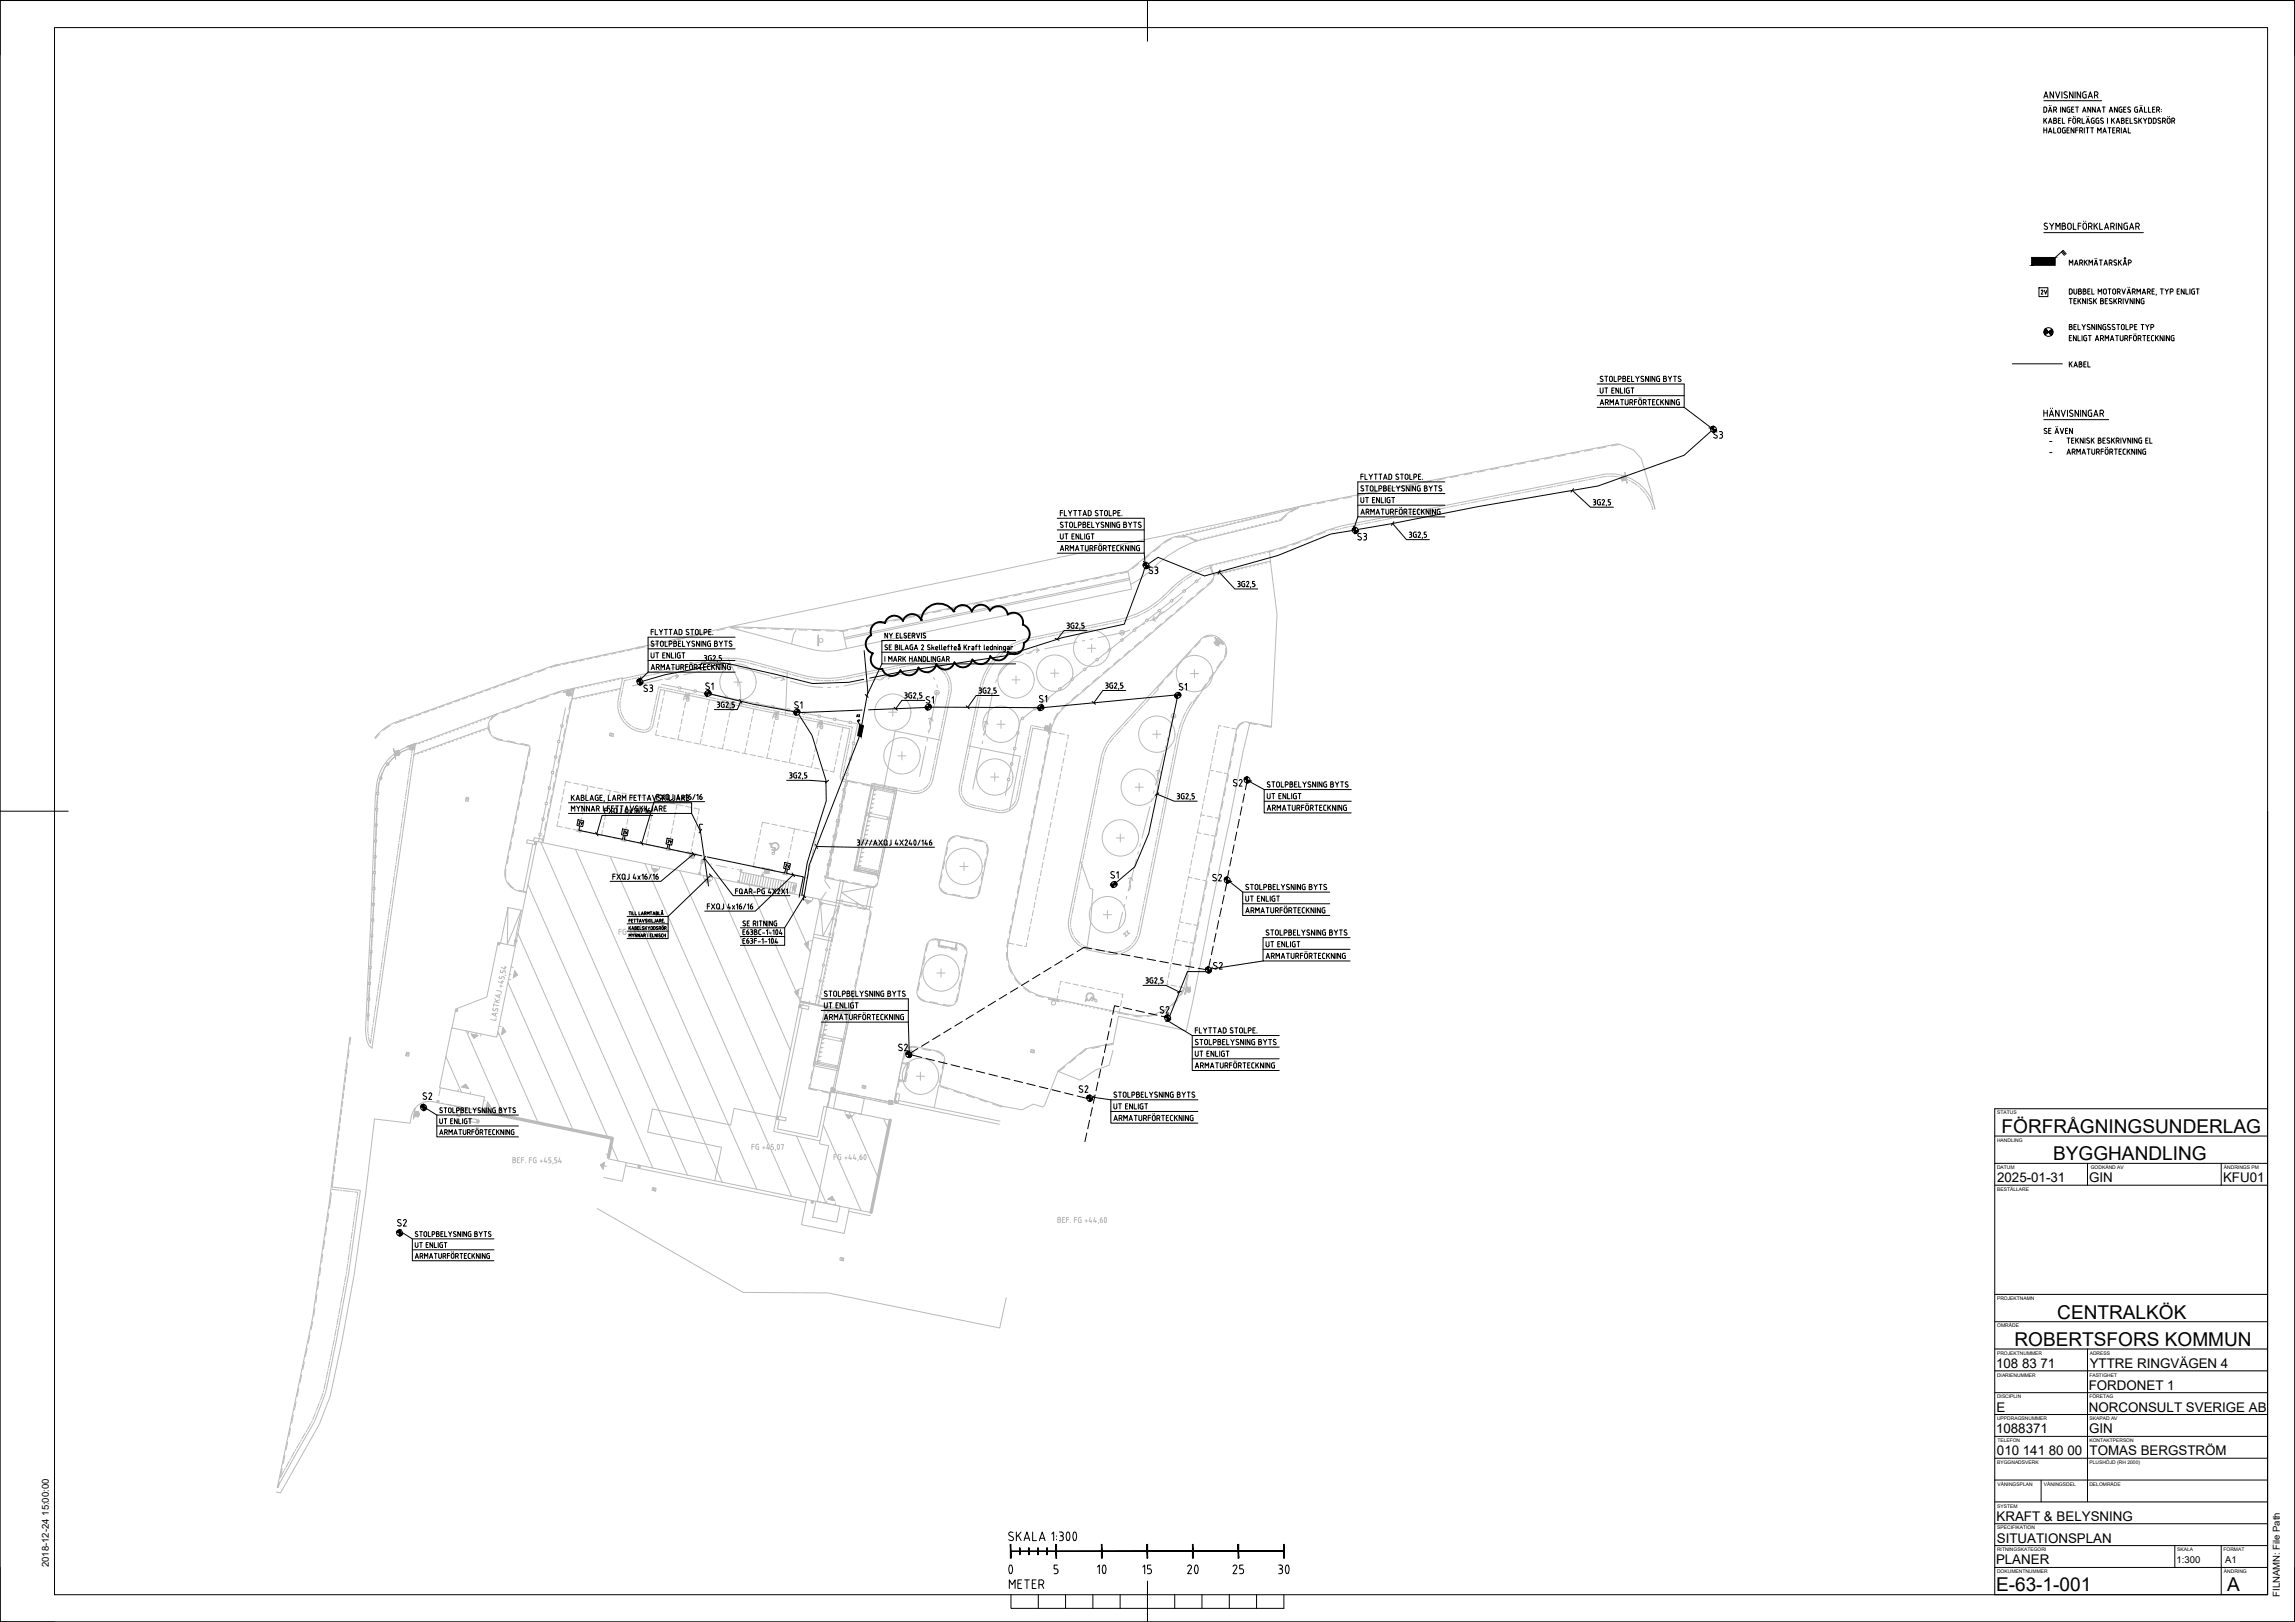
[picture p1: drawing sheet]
<svg xmlns="http://www.w3.org/2000/svg" width="841mm" height="594mm" viewBox="0 0 841 594" stroke-linecap="round" stroke-linejoin="round" font-family="sans-serif">
<defs><g id="words">
<g font-size="10.1">
<text x="364.1" y="578.9">0</text>
<text x="398.3" y="578.9">10</text>
<text x="431.8" y="578.9">20</text>
<text x="465.3" y="578.9">30</text>
</g>
<g font-size="7">
<text x="733.5" y="415">FÖRFRÅGNINGSUNDERLAG</text>
<text x="752.4" y="425">BYGGHANDLING</text>
<text x="753.9" y="483">CENTRALKÖK</text>
<text x="738.2" y="493">ROBERTSFORS KOMMUN</text>
<text x="731.5" y="582.8">E-63-1-001</text>
<text x="816.2" y="582.8">A</text>
</g>
<g font-size="6.6">
<text x="423" y="577.5" transform="rotate(-90 423 577.5)">15</text>
<text x="450.5" y="577.5">25</text>
<text x="368.7" y="583.1">METER</text>
</g>
<text font-size="5.3" x="757.1" y="135.8">KABEL</text>
<g font-size="4.9" fill="#bababa">
<text x="249.1" y="257.9">FB</text>
<text x="281.9" y="264.9">FB</text>
<text x="298.1" y="268.1">FB</text>
</g>
<g font-size="4.9">
<text x="265.6" y="261.4">FB</text>
<text x="731.9" y="433">2025-01-31</text>
<text x="765.6" y="433">GIN</text>
<text x="814.6" y="433">KFU01</text>
<text x="731.5" y="501">108 83 71</text>
<text x="765.8" y="501">YTTRE RINGVÄGEN 4</text>
<text x="765.4" y="509">FORDONET 1</text>
<text x="731.6" y="517">E</text>
<text x="765.5" y="517">NORCONSULT SVERIGE AB</text>
<text x="731.5" y="525">1088371</text>
<text x="765.6" y="525">GIN</text>
<text x="731.8" y="533">010 141 80 00</text>
<text x="765.7" y="533">TOMAS BERGSTRÖM</text>
<text x="731.6" y="557">KRAFT &amp; BELYSNING</text>
<text x="731.8" y="565">SITUATIONSPLAN</text>
<text x="731.5" y="573">PLANER</text>
</g>
<g font-size="3.5">
<text x="17.9" y="574" transform="rotate(-90 17.9 574)">2018-12-24 15:00:00</text>
<text x="797.6" y="572.4">1:300</text>
<text x="815.4" y="572.4">A1</text>
<text x="835.5" y="584.9" transform="rotate(-90 835.5 584.9)">FILNAMN: File Path</text>
</g>
<g font-size="1.8">
<text x="731.9" y="408.2">STATUS</text>
<text x="731.8" y="418.2">HANDLING</text>
<text x="731.8" y="428.2">DATUM</text>
<text x="766.2" y="428.2">GODKÄND AV</text>
<text x="815" y="428.2">ÄNDRINGS PM</text>
<text x="731.9" y="436.2">BESTÄLLARE</text>
<text x="731.8" y="476.2">PROJEKTNAMN</text>
<text x="731.9" y="486.2">OMRÅDE</text>
<text x="731.8" y="496.2">PROJEKTNUMMER</text>
<text x="765.8" y="496.2">ADRESS</text>
<text x="731.8" y="504.2">DIARIENUMMER</text>
<text x="765.7" y="504.2">FASTIGHET</text>
<text x="731.8" y="512.2">DISCIPLIN</text>
<text x="765.7" y="512.2">FÖRETAG</text>
<text x="731.8" y="520.2">UPPDRAGSNUMMER</text>
<text x="765.7" y="520.2">SKAPAD AV</text>
<text x="731.9" y="528.2">TELEFON</text>
<text x="765.7" y="528.2">KONTAKTPERSON</text>
<text x="731.9" y="536.2">BYGGNADSVERK</text>
<text x="765.7" y="536.2">PLUSHÖJD (RH 2000)</text>
<text x="732" y="544.2">VÅNINGSPLAN</text>
<text x="749" y="544.2">VÅNINGSDEL</text>
<text x="765.7" y="544.2">DELOMRÅDE</text>
<text x="731.9" y="552.2">SYSTEM</text>
<text x="731.9" y="560.2">SPECIFIKATION</text>
<text x="731.8" y="568.2">RITNINGSKATEGORI</text>
<text x="797.9" y="568.2">SKALA</text>
<text x="814.8" y="568.2">FORMAT</text>
<text x="731.8" y="576.2">DOKUMENTNUMMER</text>
<text x="815" y="576.2">ÄNDRING</text>
</g>
</g></defs>
<g fill="none" stroke="#bababa" stroke-width=".37">
<path d="M510 179.1l-3 .6M514.9 178.2l-2.9 .5M519.8 177.2l-2.9 .6M524.7 176.2l-2.9 .6M529.6 175.3l-2.9 .6M534.5 174.3l-2.9 .6M539.4 173.4l-2.9 .5M544.3 172.4l-2.9 .6M549.3 171.4l-3 .6M554.1 170.5l-2.9 .6M559.1 169.5l-3 .6M561.2 179.8l-2.5 .5"/>
<path d="M562.1 179.6l-.4 .1M564 168.5l-3 .6M565.1 179l-2.5 .5M566.1 178.8l-.5 .1M568.9 167.6l-3 .6M569 178.3l-2.4 .4M570 178.1l-.5 .1M572.9 177.5l-2.4 .5M573.8 166.6l-3 .6M573.9 177.3l-.5 .1M576.9 176.7l-2.5 .5M577.8 176.5l-.4 .1"/>
<path d="M578.7 165.7l-3 .5M580.8 176l-2.5 .4M581.8 175.8h-.5M583.6 164.7l-3 .6M584.7 175.2l-2.4 .5M585.7 175l-.5 .1M587 173.9l-92.6 18.1-5.3 1.3M588.5 163.7l-2.9 .6M588.7 174.5l-2.5 .4M589.7 174.4h-.5M590.1 174.4l2.5 .2M590.5 163.4l3-.7 5.1 2.1 2.9 3.2 3.4 11.8 1.6 6.6a16.7 16.7 0 0 0-19.5-12.5"/>
<path d="M593 162.5l-114.3 22.4M593.1 174.7l.5 .1M594.1 174.9l2.4 .8M595.4 173l.8 3.9zM596.9 175.9l.5 .2M597.8 176.4l2.1 1.3M600.3 178l.4 .4M601 178.7l1.7 1.8M429.3 197.4l-2.6 1.5M430.8 196.6h-.2M432.3 196.2l-.5 .1M433.7 195.8l-.5 .2"/>
<path d="M434.2 196.8h-3M435.2 195.5l-.5 .1M436.1 197.2l2.1 1.1M436.6 195.1l-.4 .2M438.1 194.8l-.5 .1M438.6 198.1a10 10 0 0 0-11.9 .4l-13.4 10.7-104.4 21.7-41.4-1.4-23.5 5.4-40.2 8.7M438.6 198.1a47.9 47.9 0 0 0-18.4 12.1l-5.9 3.9M438.7 197.7l-.5 .2M439.6 194.4l-.5 .2M440.2 197.4l-.5 .1M441 194.1l-.5 .1M441.6 197l-.5 .1"/>
<path d="M442.5 193.7l-.5 .1M443.1 196.7l-.5 .1M443.9 193.4l-.5 .1M444.5 196.3l-.4 .1M445.4 193l-.5 .1M446 196l-.5 .1M446.8 192.7l-.4 .1M447.5 195.6l-.5 .1M448.3 192.3l-.5 .1M448.9 195.3l-.5 .1M449.8 192l-.5 .1M450.4 194.9l-.5 .1"/>
<path d="M451.2 191.6l-.5 .1M451.8 194.5l-.5 .2M452.7 191.3l-.5 .1M453.3 194.2l-.5 .1M454.1 190.9l-.5 .1M454.7 193.8l-.4 .1M455.6 190.5l-.5 .2M456.2 193.5l-.5 .1M457.1 190.2l-.5 .1M457.7 193.1l-.5 .1M458.5 189.8l-.5 .1M459.1 192.8l-.5 .1"/>
<path d="M460 189.5l-.5 .1M460.6 192.4l-.5 .1M461.4 189.1l-.5 .1M462 192.1l-.5 .1M462.9 188.8l-.5 .1M463.5 191.7l-.5 .1M464.3 188.4l-.5 .1M464.9 191.4l-.4 .1M465.8 188.1l-.5 .1M466.4 191l-.5 .1M467.3 187.7l-.5 .1M467.9 190.6l-.5 .2"/>
<path d="M468.7 187.4l-.5 .1M469.4 190.3l-.6 .1M470.2 187l-.5 .1M471.4 188.7l-1.9 1.9-30.9 7.5M471.6 186.6l-.5 .2M473.1 186.3l-.5 .1M474.5 185.9l-.4 .1M474.7 186.2l-41.6 10.2M475.7 186.2l-2.6 1.4M476 185.6l-.5 .1M476.4 198.6l-2.8 1M477 185.3h.2l-50.8 10.9-158.9 33.3"/>
<path d="M478.7 184.9a16.7 16.7 0 0 0-9.7 5.8M478.8 197.3l-6.7 2.5-6.9 2M480.5 184.9l-2.9 .6M481 196.7l-2.8 1.2M485.5 184l-3 .5M485.6 194.9l-2.7 1.1M489 193.4l-10.2 3.9M489.1 193.7l-1.6 .5M490.4 183l-3 .6M490.5 193.8l-1.2 .4M491.5 193.6l-.5 .1M494.4 192.9l-2.4 .5"/>
<path d="M495.3 182l-3 .6M495.3 194.1l2.7 .3M495.4 192.7l-.5 .1M496.8 192.9l-.3 2.7M498.4 192.1l-2.5 .5M499.3 191.9l-.4 .1M500.2 181.1l-3 .5M502.3 191.3l-2.5 .5M503.3 191.1l-.5 .2M505.1 180.1l-3 .6M506.2 190.6l-2.4 .5M507.2 190.4l-.5 .1"/>
<path d="M510.1 189.8l-2.4 .5M511.1 189.6l-.5 .1M514.1 189l-2.5 .5M515 188.8l-.4 .1M518 188.3l-2.5 .4M519 188.1l-.5 .1M521.9 187.5l-2.4 .5M522.9 187.3l-.5 .1M525.8 186.7l-2.4 .5M526.8 186.5l-.5 .1M529.8 186l-2.5 .4M530.8 185.8l-.6 .1"/>
<path d="M533.7 185.2l-2.5 .5M534.7 185l-.5 .1M537.6 184.4l-2.4 .5M538.6 184.2l-.5 .1M541.5 183.7l-2.4 .4M542.5 183.4l-.5 .2M545.5 182.9l-2.5 .5M546.4 182.7l-.4 .1M549.4 182.1l-2.5 .5M550.4 181.9l-.5 .1M553.3 181.3l-2.4 .5M554.3 181.1l-.5 .1"/>
<path d="M557.2 180.6l-2.4 .5M558.2 180.4l-.5 .1M603 180.9l.3 .4M603.6 181.8l1.2 2.2M605 184.4l.1 .5M605.3 185.4l.3 1.2M364.5 219.7l-3 .6M369.4 218.7l-3 .6M374.2 217.6l-2.9 .7M379.2 216.6l-3 .6M384 215.6l-2.9 .6M388.9 214.6l-2.9 .6"/>
<path d="M393.8 213.6l-2.9 .6M398.7 212.5l-2.9 .7M403.6 211.5l-2.9 .6M408.5 210.5l-2.9 .6M413.3 209.2l1.4 6.6-106.9 22.2a23.3 23.3 0 0 1-10.7-.3M413.4 209.5l-2.9 .6M413.9 211.8l-104.5 21.7M414 212.4l-104.5 21.7M417.3 206.4l-2.3 1.9M418.7 207l2.6 .3M420.1 205.8l-.3 2.7M421.2 203.3l-2.3 1.8"/>
<path d="M425.2 200.2l-2.4 1.8M427.5 218.4l-1.8 1.7M428.2 217.7l-.3 .4M430.4 215.6l-1.8 1.8M431.1 214.9l-.3 .4M433.3 218.6a53.3 53.3 0 0 1-12 8.8M433.4 213l-1.9 1.6M433.6 216.7l-3.9 3.1 .2 .3-.6 .5-.5-.6 .7-.5 .2 .3M434.3 212.4l-.5 .3M436.8 210.8l-2.1 1.4M437 218.8l-2.3 1.9M437.6 210.3l-.4 .3"/>
<path d="M438.2 213.1l-3.9 3.1 .2 .3-.6 .5-.5-.6 .6-.5 .3 .3M440 211.7l-1.2 .9 .3 .4-.7 .4-.5-.6 .7-.5 .2 .3M440.4 209.1l-2.3 1M440.9 215.5l-2.3 2M441.3 208.7l-.5 .2M443.3 207.1l1 2.9M443.6 207a33.3 33.3 0 0 0-13.7 8l-3.4 3.2a33.6 33.6 0 0 1-16.4 8.7l-32.9 6.8a23.3 23.3 0 0 0-18.1 18.1l-7.5 36.1a6.7 6.7 0 0 0 5.2 7.9l8.7 1.8a6.7 6.7 0 0 0 7.8-5.3l5.2-25.6 6.5 1.3M443.6 207l1.2 4.2-.5 1.6-.7 .8-53 44.9a16.7 16.7 0 0 0-5.6 9.5M443.9 207.8l-2.2 .7M444.3 212l-.6 1.1-1.3 1.1M444.5 207.1l-.8 .2M445.2 210.7l-.4 .1"/>
<path d="M446 206.8l-.5 .1M446.7 210.3l-.5 .2M447.4 206.4l-.4 .1M448.1 210l-.5 .1M448.9 206.1l-.5 .1M449.6 209.6l-.5 .2M450.4 205.7l-.5 .1M451 209.3l-.4 .1M451.8 205.4l-.5 .1M452.5 209l-.5 .1M453.3 205l-.5 .1M454 208.6l-.5 .1"/>
<path d="M454.7 204.7l-.4 .1M455.4 208.3l-.5 .1M456.2 204.3l-.5 .1M456.9 207.9l-.5 .1M457.6 204l-.4 .1M458.3 207.6l-.4 .1M459.1 203.6l-.5 .1M459.8 207.2l-.5 .1M460.6 203.3l-.5 .1M461.3 206.9l-.5 .1M462 202.9l-.5 .1M462.7 206.5l-.5 .1"/>
<path d="M463.5 202.6l-.5 .1M464.2 206.2l-.5 .1M465.2 201.8l-21.6 5.2M465.2 201.8l.4 4M465.2 202.1l-.7 .2M465.6 205.5l-20.8 5M465.6 205.8l2.4 19.3-2.1 41-8.8-1.7M465.6 205.8l-.5 .1M466.9 201.7l-1.6 .4M471.7 200.3l-2.9 .8M222.9 239.8l-1.9 .4M225.9 239.2l-2 .4"/>
<path d="M228.8 238.5l-2 .5M231.7 237.9l-1.9 .4M234.1 236.7l.1 .7M236.5 236.9l-3.8 .8M241.4 235.9l-3 .6M246.2 234.8l-2.9 .6M251.1 233.7l-2.9 .6M256 232.5l-2.9 .7M260.9 231.4l-3 .7M265.7 230.3l-2.9 .6M267.5 229.9l29.6 7.8M267.7 229.9l3 .1"/>
<path d="M272.7 230l3 .1M277.7 230.2l3 .1M282.7 230.4l3 .1M287.7 230.5l3 .1M291.8 230.7l-1 1.7-.7 3.5M292.7 230.7l3 .1M297.7 230.9l3 .1M299.8 232.6v4zM302.7 231l3 .2M308.8 230.9l1.4 6.6M310.6 230.9l-2.9 .3M315.5 229.9l-2.9 .6"/>
<path d="M320.4 228.9l-2.9 .6M325.3 227.9l-2.9 .6M330.2 226.8l-2.9 .6M335.1 225.8l-2.9 .6M340 224.8l-2.9 .6M344.9 223.8l-3 .6M349.8 222.8l-3 .6M354.7 221.7l-3 .6M359.6 220.7l-3 .6M367.9 239l-1.8 1.6M368.7 238.4l-.4 .3M371.2 236.8l-2.1 1.3"/>
<path d="M372.1 236.3l-.4 .2M374.9 235.2l-2.3 .9M375.1 239.6a18.3 18.3 0 0 0-9 7.6M375.8 239a1.84 1.84 0 0 0 2.6-.6l1-.4 1.3 .1-.9 .9M375.9 234.9l-.5 .1M378 238.7l-1 .2M378.8 234.2l-2.4 .6M379.8 234l-.5 .1M379.8 237.1l.9 1M380.9 238.1l-1 .2M382.7 233.4l-2.4 .5M383.7 233.2l-.5 .1"/>
<path d="M386.6 232.6l-2.4 .5M387.6 232.4l-.5 .1M390.5 231.8l-2.4 .5M391.5 231.6l-.5 .1M394.5 231l-2.5 .5M394.6 235.2l-11.8 2.5M395.4 230.8l-.5 .1M397.5 234.6l-.9 .2M398.4 230.2l-2.5 .5M398.5 237.4h3M399.4 229.9l-.5 .2M400 236v2.9"/>
<path d="M400.5 234l-1 .2M402.3 229.3l-2.4 .5M403.3 229.1l-.5 .1M406.2 228.5l-2.4 .5M406.3 238.2l-3.9 3.1 .2 .4-.6 .5-.5-.7 .6-.5 .3 .3M407.2 228.3l-.5 .1M410.1 227.7l-2.4 .5M410.8 234.7l-3.9 3.1 .3 .3-.7 .5-.5-.7 .7-.5 .2 .4M411.1 227.5l-.5 .1M411.1 230.9l.1 .8-.8 .5M411.2 231.7l.7 .4M414 226.7l-2.4 .7"/>
<path d="M414.1 230.8l-2.9 .9-8.8 1.9M414.1 238.1l-2.2 2M414.9 226.4l-.4 .1M415.4 231.1l-3.9 3.1 .2 .3-.6 .5-.5-.6 .6-.5 .3 .3M416.9 229.7l-1 .3M417.7 225.2l-2.3 1M418 234.9l-2.3 1.9M418.6 224.8l-.4 .2M419.6 228.4l-.9 .4M419.9 227.5l-3.9 3.1 .3 .3-.7 .5-.5-.6 .7-.5 .2 .3M421.2 223.3l-2.1 1.3M421.8 231.7l-2.3 1.9"/>
<path d="M422.1 222.8l-.4 .3M422.4 227l1.2 .6M424.5 223.9l-3.9 3.1 .2 .3-.6 .5-.5-.6 .6-.5 .3 .3M424.5 221l-2 1.5M425.3 220.4l-.4 .3M425.6 228.4l-2.3 2M426.6 224.3a2.07 2.07 0 0 0-2.4 1.9l-1.8 .8 .5-1.2M429.1 220.3l-4 3.1 .3 .3-.6 .5-.5-.6 .6-.5 .2 .3M429.4 225.2l-2.3 2M433.2 222l-2.3 1.9M436.5 238.5l-2 2.2M439.9 234.8l-2 2.2"/>
<path d="M444.3 233h-1.5l-1.4 .5M446.2 233.7l2.2 2.1M447 233.9l.9 .9M447 233.9a5 5 0 0 0-7 .3l-32.5 35.4M447.9 234.8a5 5 0 0 1 .7 6.5l-11.1 16.2a33.7 33.7 0 0 0-5.3 12.4l-14.4 71.7a10 10 0 0 1-11.8 7.8M448.2 236l-3.1-2.5 3.1 2.5M449.1 237.6l.1 1.2-.5 1.7M160 259.5l-1.9 .7M162.8 258.5l-1.8 .6M165.7 257.4l-1.9 .7M168.5 256.4l-1.9 .7M171.3 255.4l-1.9 .7"/>
<path d="M174.1 254.4l-1.8 .7M177 253.4l-1.9 .7M179.8 252.4l-1.9 .7M182.6 251.4l-1.9 .6M185.4 250.4l-1.8 .6M188 248.7l.3 .6M190.4 248.6l-4 1.4M191.6 258.4l-2.9 1M195.1 246.9l-2.8 1M196.3 256.7l-2.8 1M199.8 245.2l-2.8 1M201 255.1l-2.8 1"/>
<path d="M203.7 243.3l.1 .3M203.8 243.6v.3M203.8 243.6l-58.6 20.8M205.3 243.6l-3.6 .9M205.7 253.4l-2.8 1M206.3 253.5l3.9-.9zM207.2 259.3l-1.2 6.2M208.3 243l-2 .4M209.1 257l-.6 2.9M209.9 256.2l-.4 .1M210 252.5l-.5 2.6M210.5 252.4l-2.8 .6"/>
<path d="M210.7 252.3l-.4 .1M211.2 242.3l-1.9 .5M211.3 255.9l-.4 .1M212.1 252l-.5 .1M212.8 255.6l-.5 .1M213.6 251.7l-.5 .1M214.1 241.7l-1.9 .4M214.3 255.3l-.5 .1M215.1 251.4l-.5 .1M215.8 255l-.5 .1M216.5 251.1l-.5 .1M217.1 241.1l-2 .4"/>
<path d="M217.2 254.7l-.5 .1M218 250.8l-.5 .1M218.7 254.4l-.5 .1M219.5 250.4l-.5 .1M220 240.4l-2 .4M220.2 254l-.6 .1M220.9 250.1l-.4 .1M221.6 253.7l-.5 .1M222.4 249.8l-.5 .1M223.1 253.4l-.5 .1M223.9 249.5l-.5 .1M224.5 253.1l-.5 .1"/>
<path d="M225.3 249.2l-.4 .1M226 252.8l-.5 .1M226.8 248.8l-.5 .2M227.3 256.7v2.5M227.3 252.5l-.3 .1M227.3 259.7l.2 .5M227.4 252.2l-17.8 3.8M227.5 255.7l-.1 .5M228.1 248.6l-1.5 7.6a10 10 0 0 0 10.1 12l1.7-.9 .7-1.1 2.9-13.7 69.4 14.4-3.5 17.4 .1 .8 .4 .7 1.5 .6M228.1 248.6l-.3 .1M228.1 252.8l-.5 2.5M228.2 248.2l-17.8 3.8"/>
<path d="M228.3 251.8l-.1 .5M230.1 249l-1.3 .3-.4 2M231.1 248.8l-.5 .1M233.2 249.6l2.6 .3M234 248.2l-2.4 .5M234.6 248.4l-.2 2.7M235 247.9l-.5 .1M237.9 247.3l-2.4 .6M238.9 247.1l-.5 .1M240 258l-.5 2.5M240.2 257l-.1 .5M240.8 254.1l-.5 2.5"/>
<path d="M241 253.1l-.1 .5M241.9 246.5l-2.5 .5M242.4 250.6l6.2 1.3M242.5 258.6l-.4 2M242.7 248.8l-11 2.4M242.7 251.8l-1.3-.2-.2 1M242.8 246.3l-.5 .1M243.1 255.6l-.4 2M243.2 251.9l.5 .1M243.6 248.6a1.84 1.84 0 0 0 2.7-.7l.9-.4 1.4 .1-1 1M243.6 252.9l-.3 1.8M244.2 252.2l2.5 .5"/>
<path d="M245.7 248.2l-1 .2M245.8 245.6l-2.5 .6M246.7 245.4l-.4 .1M247.1 252.7l.5 .1M247.7 246.6l.9 1M248.6 247.6l-1 .2M249.4 252l.1-.4-.8-.1-.1 .8 .8 .1v-.4l4.9 1M249.7 244.8l-2.5 .5M250.7 244.6l-.5 .1M253.6 244l-2.5 .5M254.6 243.7l-.5 .2M255 254.4l.5 .1"/>
<path d="M255.1 253.2l.1-.4-.8-.2-.1 .8 .7 .2 .1-.4 4.9 1M256 254.6l2.4 .5M257.5 243.1l-2.4 .5M258.5 242.9l-.5 .1M258.7 253.7l1.5 .6M258.9 255.2l.5 .1M259.4 259l-.4 2M259.7 253.2l-.6 1.5M259.9 255.4l2.4 .5M260 256.3l-.4 1.8M260.8 254.3l.1-.3-.8-.2-.2 .8 .8 .1 .1-.4 4.9 1M261.4 242.3l-2.4 .5"/>
<path d="M262.3 244.7l-11.8 2.5M262.4 242.2h-.5M262.8 256l.5 .1M263.8 256.2l2.4 .5M265.3 244.4l-1 .1M265.4 241.9l-2.5 .2M265.9 241.9h.5M266.5 255.5l.1-.4-.8-.2-.2 .8 .8 .2 .1-.4 4.9 1M266.7 241.1l4.5 9.5 .4 8.1M266.9 241.9l2.5 .1M267.3 244.4h1M268.9 249.8h3"/>
<path d="M269.9 242.1h.5M270.3 244.6l2.9 .5 8.7 2.3M270.4 248.3v3M270.9 242.2l2.4 .4M271.6 257.8l2.5 .5M272.2 256.6l.1-.4-.8-.1-.2 .8 .8 .1 .1-.4 4.9 1M273.8 242.7l.5 .1M274.6 258.4l.5 .1M274.8 242.9l2.4 .7M275.5 258.6l2.5 .6M276.3 259.6l-.4 1.8M277.7 243.7l.5 .1"/>
<path d="M277.9 257.8v-.4l-.7-.2-.2 .8 .8 .2 .1-.4 4.9 1M278.5 259.2l.5 .1M278.7 244l2.4 .6M279.5 259.5l2.4 .5M281.6 244.7l.4 .2M282.5 247.6a1.82 1.82 0 0 0 2.7 .5l1 .1 1.2 .7-1.3 .4M282.5 245l2.4 .7M283.5 258.9l.1-.4-.7-.1-.2 .8 .8 .1v-.4l5 1M283.8 248l1 .2M285.4 245.8l.5 .1M286.4 246.1l2.4 .6M286.7 248.7l1 .3"/>
<path d="M286.9 247.6l.5 1.3M288.5 245.8l-.7 16.2M289.3 246.9l.5 .1M289.6 249.5l7 1.8 4.8 .5M290.2 247.1l2.5 .7M293.1 247.9l.5 .1M294.1 248.2l2.4 .5M297 248.8l.5 .1M298 249l2.5 .2M301 249.3h.5M304.4 251.8h-1M304.5 249.3h-2.5"/>
<path d="M305.5 249.2l-.5 .1M307.4 251.5l-1 .1M308.5 248.8l-2.5 .4M309.5 248.7l-.5 .1M309.7 247.8l26.9-5.6a10 10 0 0 1 11.8 11.8M309.7 247.8a33.3 33.3 0 0 1-15.6-.5l-18.6-5.1a33 33 0 0 0-15.8-.4l-31.6 6.8M312.4 248.1l-2.5 .5M313.4 247.9l-.5 .1M316.3 247.3l-2.4 .5M317.3 247.1l-.5 .1M320.2 246.4l-2.4 .5M321.1 248.8l-11.8 2.4"/>
<path d="M321.2 246.2l-.5 .1M321.4 248.7a1.85 1.85 0 0 0 2.7-.7l.9-.3 1.4 .1-1 .9M324 248.2l-1 .2M324.1 245.6l-2.4 .5M325.1 245.4l-.5 .1M325.4 246.8l1 1M327 247.6l-1 .2M327.2 259.3v3.1M328.1 244.8l-2.5 .5M329 244.6l-.5 .1M332 244l-2.5 .5M333 243.8l-.5 .1"/>
<path d="M335.9 243.2l-2.5 .5M336.9 243l-.5 .1M337.4 242.9h2.5M339.4 258.7l1.6 .6M340.4 243l.4 .1M340.5 258.2l-.6 1.6M340.6 246.8a6.6 6.6 0 0 0-5.1-1l-6.6 1.4M341.3 243.2l2.3 1.1M342 248.2l.6 .8M343.3 252.9v.8l-.7 .4M343.3 250.8l.2 1M343.3 253.8l-2.4 11.7"/>
<path d="M343.3 253.7l.8 .4M344 244.6l.4 .3M344.8 245.2l1.6 1.9M346.5 259.2l-.1 .5M346.6 247.5l.3 .5M347 248.4l.7 2.4M347.1 256.3l-.5 2.4M347.3 255.3l-.1 .5M347.7 251.3l.1 .5M347.8 252.3l-.4 2.5M348.4 254l-6.5 31.4a6.7 6.7 0 0 1-7.9 5.2l-14.3-2.9M358.4 259.2l-.1 .5"/>
<path d="M359 256.3l-.5 2.4M359.2 255.3l-.1 .5M359.8 252.4l-.5 2.4M360 251.4l-.1 .5M360.9 248.5l-.7 2.4M361.3 247.6l-.2 .5M362.7 245l-1.2 2.2M363.2 244.1l-.3 .4M363.6 254.8l-2.5 11.7M364.2 251.8l-.2 1M365 241.7l-1.5 2M365.2 249l-.4 .9"/>
<path d="M365.7 241l-.3 .4M370.8 249h3M372.3 247.5v3M378.9 259.8l-3.9 3.1 .3 .3-.7 .5-.5-.6 .7-.5 .2 .3M380.6 258.9l1.6 .6M381.7 258.4l-.6 1.6M383.5 256.2l-3.9 3.1 .2 .3-.6 .5-.5-.6 .6-.5 .3 .3M385 246.6h3M386.5 245.1v3M388.1 252.6l-4 3.1 .3 .3-.6 .5-.5-.6 .6-.5 .2 .3M391.2 257.5l-2.2 2.1M392.6 249l-3.9 3.1 .2 .3-.6 .5-.5-.6 .7-.5 .2 .3"/>
<path d="M395.1 254.3l-2.3 1.9M397.2 245.4l-4 3.1 .3 .3-.6 .5-.5-.6 .6-.5 .2 .3M398.9 251.1l-2.3 1.9M401.7 241.8l-3.9 3.1 .2 .4-.6 .4-.5-.6 .7-.5 .2 .3M402.7 247.8l-2.3 2M406.5 244.6l-2.3 1.9M410.3 241.4l-2.3 1.9M418.9 258.4l-1.7 1.8M419.6 257.7l-.3 .3M421.6 255.5l-1.7 1.8M422.3 254.7l-.3 .4M424.6 252.3l-1.9 2.1"/>
<path d="M426.4 249.5l-2.3 2.5M429.7 245.9l-2 2.2M430.8 254.4l1.6 .6M431.9 253.9l-.6 1.6M433.1 242.2l-2 2.2M436.2 246.7h3M436.7 257.2l-1.5 2.4M437.7 245.2v3M439.1 254.5l-1.9 2.9M441.9 250.4l-1.7 2.5M444.8 246.3l-1.7 2.5M447.6 242.2l-1.7 2.5"/>
<path d="M139 268.8l-1.4 1.7M142.2 279.5l-1.4 2.1M142.9 278.7l-.4 .4M143 265.8l-2.5 1.7M143.2 277.2l2.1-1.6a24.7 24.7 0 0 1 6.9-3l-15.9 111.3-1.1-.9-.8-2-.5-3.6 2-40.3 1.6-44.1a27.6 27.6 0 0 1 1.8-10.3l1.3-2.4zM144.2 274.1l.8 4zM145.1 276.7l-1.9 1.7M145.2 264.4a17.1 17.1 0 0 0-7.9 5.9M145.8 276l.2 .3 .7-.3-.3-.7-.8 .3 .2 .4-3.4 3.6M145.9 276.2l-.4 .2M146.6 263.6l.2 .6M148.6 274.8l-2.3 1.1"/>
<path d="M148.7 263.5l-3.9 1.5M149.5 274.4l-.5 .2M150 274.2l1.2-.4-.3 1.9M150.7 277.2l-.4 2.5M150.8 276.2v.5M151.6 262.5l-1.9 .7M151.7 273.5l-5.2 2.2M152.1 276.5l-.5 .2M152.2 272.6l52.1-19.1 6.1-1.5-11.4 56.6M152.5 272.8l-.3 .1M152.6 272.2l-3.8 1.3 3.8-1.3M153.5 276l-.4 .2"/>
<path d="M153.9 272.3l-.5 .2M154.4 261.5l-1.9 .7M154.9 275.5l-.4 .1M155.3 271.8l-.5 .1M156.3 275l-.4 .1M156.7 271.2l-.4 .2M157.2 260.5l-1.9 .7M157.8 274.5l-.5 .1M158.1 270.7l-.5 .2M159.2 274l-.5 .1M159.5 270.2l-.4 .2M160.6 273.4l-.5 .2"/>
<path d="M160.9 269.7l-.4 .2M162 272.9l-.5 .2M162.3 269.2l-.4 .1M163.4 272.4l-.5 .2M163.7 268.6l-.4 .2M164.8 271.9l-.5 .2M165.2 268.1l-.5 .2M166.2 271.4l-.4 .2M166.6 267.6l-.5 .2M167.6 270.9l-.4 .2M168 267.1l-.5 .2M169.1 270.4l-.5 .2"/>
<path d="M169.4 266.6l-.5 .1M170.5 269.9l-.5 .2M170.8 266.1l-.5 .1M171.9 269.4l-.5 .2M172.2 265.5l-.5 .2M173.3 268.9l-.5 .1M173.6 265l-.5 .2M174.7 268.4l-.5 .1M175 264.5l-.5 .2M176.1 267.9l-.5 .1M176.4 264l-.4 .2M177.5 267.4l-.4 .1"/>
<path d="M177.8 263.5l-.4 .1M178.9 266.5l-27.2 9.8M178.9 266.8l-.4 .2M179.2 262.9l-.4 .2M179.3 265.6v1.5l.6 1.4M180.5 262.5l-.3 .1M181.2 269.9l1.2 .6 1.6 .4M182.2 261.8l-1.4 .9-.9 1M182.2 261.4a5 5 0 0 0-3.3 5.1 5 5 0 0 0 4 4.5M182.9 271l11.3 2.3-9.1 45.3a6.7 6.7 0 0 0 5.2 7.8l2.6 .6M186 271.3l2.9 .6M186.9 260.1l-2.9 1"/>
<path d="M190.9 272.3l2.9 .6M193.4 279.1l-.6 3M194.4 274.2l-.6 3M203.5 277.6l.4 .1 .2-.8-.8-.1-.2 .8h.4l-1 4.9M204.7 271.9l.4 .1 .1-.8-.8-.1-.1 .8h.4l-1 5M205.1 276.6l-.6 2.9M205.8 266.3h.4l.2-.8-.8-.1-.2 .8 .4 .1-.9 4.9M206.1 271.7l-.6 3M207.1 266.8l-.6 2.9M208.1 261.9l-.6 3M223.5 268.4l1.3 .3-.2 1-1.3-.3zM224 268.6l-.2 .9"/>
<path d="M224.4 268.6l-.2 1M227.6 260.7l1 2.3M228.9 263.4l.3 .4M229.4 264.2l1.9 1.6M231.8 266.1l.4 .2M232.6 266.5l2.4 .8M235.5 267.4h.5M238.4 265.8l-.8 1.1-1.1 .5M238.6 264.9l-.1 .5M239.2 261.9l-.5 2.5M239.4 261l-.1 .4M240.6 267.4l-.3 1.8 1.3 .3"/>
<path d="M241.2 264.5l-.4 1.9M241.9 261.5l-.5 2M242.5 269.7l2 .4M245.5 270.3l1.9 .4M248.8 269.1l-.4 1.8 2 .4M249.4 266.2l-.4 1.9M250 263.2l-.4 2M250.6 260.3l-.4 1.9M251.4 271.5l1.9 .4M254.3 272.1l1.9 .4M256.9 270.8l-.3 1.8M257.2 272.7l2 .4"/>
<path d="M257.6 267.9l-.4 1.9M258.2 264.9l-.4 2M258.8 262l-.4 1.9M260.2 273.3l1.9 .4M263.1 273.9l2 .4M265.1 272.5l-.4 1.8M265.7 269.6l-.4 1.9M266 274.5l2 .4M266.3 266.6l-.4 2M266.9 263.7l-.4 1.9M269 275.2l1.9 .4M271.9 275.8l2 .4"/>
<path d="M273.3 274.2l-.4 1.8M273.9 271.2l-.4 2M274.5 268.3l-.4 1.9M274.8 276.4l2 .4M275.1 265.4l-.4 1.9M275.7 262.4l-.4 2M277.8 277l2 .4M280.7 277.6l2 .4M281.4 275.9l-.3 1.8M282 272.9l-.4 2M282.7 270l-.5 1.9M283.3 267.1l-.4 1.9"/>
<path d="M283.7 278.2l1.9 .4M286.6 278.8l2 .4M287.3 261.1l2.5 .5M289.2 260.1l.1-.4-.8-.2-.1 .8 .8 .2v-.4l4.9 1M289.5 279.4l2 .4M289.6 277.6l-.4 1.8M290.2 274.6l-.4 2M290.2 261.7l.5 .1M290.8 271.7l-.4 1.9M291.2 261.9l2.5 .5M291.2 260.6l1.6 .5M291.4 268.7l-.4 2"/>
<path d="M292 265.8l-.4 2M292.3 260.1l-.6 1.5M292.6 263l-.4 1.8M294.2 262.5l.4 .1M294.9 261.2l.1-.4-.8-.1-.2 .8 .9 .1v-.4l4.9 1M295.1 262.7l2.5 .5M297.8 279.2l-.4 1.8-2-.4M298.4 276.3l-.4 2M299 273.4l-.4 1.9M299.6 270.4l-.4 2M300.6 262.4l.1-.4-.8-.2-.2 .8 .8 .2 .1-.4 4.9 1M303 264.3l2.4 .5"/>
<path d="M305.9 264.9l.5 .1M306.3 263.5l.1-.4-.8-.1-.2 .8 .8 .1 .1-.4 4.9 1M306.5 278l-.4 2M306.9 265.1l2.4 .6M307.1 275.1l-.4 1.9M307.7 272.1l-.4 2M308.4 269.2l-.5 1.9M308.9 266.4l-.4 1.8M309.8 279.4l-.2 .5M309.8 265.7l.5 .1M310.3 276.4l-.4 2.5M310.6 275.5l-.1 .4"/>
<path d="M310.8 266l1.6 .3-.2 .8M311.1 272.5l-.5 2.5M311.3 271.5l-.1 .5M311.6 278.3l.3 .1 .2-.8-.8-.2-.2 .8 .5 .1-1.1 4.9M311.9 268.6l-.5 2.5M312 264.7l.1-.4-.8-.2-.2 .8 .8 .2 .1-.4 2.3 .4-1.4 6.8M312.1 267.6l-.1 .5M312.7 272.6l.4 .1 .2-.8-.8-.1-.2 .8h.4l-1 4.9M314.9 265.6l1.5 .3-2.1 2.7 1.4 .3M315 265.3l1.4 .3-.7 3.6-1.4-.3zM325.6 260.9h3.1M329 276.8h3"/>
<path d="M330.5 275.3v3M339.3 273.4l-2.3 11M339.9 270.4l-.2 1M340.5 267.5l-.2 1M341.4 262.9l-1.3 .4M341.9 264.1l-.5-1.2a3 3 0 0 0-.4 3.5l-.2 .8-.7 .6M342.2 279.8l-.5 2.4M342.4 278.8l-.1 .5M343 275.8l-.5 2.5M343.2 274.9l-.1 .5M343.8 271.9l-.5 2.5M344 270.9l-.1 .5"/>
<path d="M344.7 268l-.6 2.5M344.8 267v.5M344.9 271.1l-16.9-3.3-4.1 20.7M345.5 264.1l-.5 2.4M345.7 263.1l-.1 .5M346.3 260.2l-.5 2.4M354.1 279.8l-.5 2.4M354.3 278.8l-.1 .5M354.6 273.1l19.3 3.9-4 19.9M354.9 275.9l-.5 2.4M355.1 274.9l-.1 .5M355.7 272l-.5 2.4"/>
<path d="M356 271l-.1 .5M356.6 268l-.6 2.5M356.8 267.1l-.1 .4M357.4 264.1l-.5 2.5M357.6 263.1l-.1 .5M358.2 260.2l-.5 2.5M359.5 274.3l-3 14.7M360.1 271.4l-.2 1M360.7 268.5l-.2 .9M361.6 264.1l-1.3 .4M362 265.4l-.4-1.3a3 3 0 0 0-.4 3.5l-.2 .8-.7 .6M365.3 265.3h3"/>
<path d="M366.8 263.8v3M371.8 274.5l-1 5h.4l-.2 .8-.8-.1 .2-.8 .4 .1M372.9 268.9l-1 4.9h.4l-.1 .8-.8-.1 .2-.8 .3 .1M374.4 263.4l-.4 .3-.7 3.4-.2 1 .4 .1-.2 .7-.8-.1 .2-.8 .4 .1M375.4 277.7l-.5 2.4M375.6 276.7l-.1 .5M376.2 273.7l-.5 2.5M376.4 272.8l-.1 .5M377 269.8l-.5 2.5M377.2 268.9l-.1 .4M377.8 265.9l-.5 2.5M378.1 265.7l.5 .1"/>
<path d="M379.1 265.9l2.4 .5M382 266.5l.5 .1M383 266.7l2.2 .5M383.2 275.2l-.6 3M384.2 270.3l-.6 3M384.9 264.9l-.6 3.9zM385 268l-15.5 77.4M385 268l2.1 .4M385.4 265.5l-.8 2.8M387.8 261.1l-1.6 2.5M388.1 268.6l2 .4M389.9 277.6l-.4 2"/>
<path d="M390.5 274.7l-.4 1.9M391 269.2l.5 .1-.3 1.4M391.1 271.7l-.4 2M403.5 277.6l-11.8 58.7a10 10 0 0 0 7.8 11.8M404.4 277.2l-.5 2.4M404.7 276.2l-.2 .5M405.8 273.4l-1 2.4M406.3 272.6l-.2 .4M407.6 269.5a16.7 16.7 0 0 0-4.1 8M408.1 270.2l-1.5 2M408.8 269.4l-.3 .4M410.8 267.2l-1.7 1.9"/>
<path d="M411.5 266.5l-.4 .4M413.5 264.3l-1.7 1.8M414.2 263.6l-.3 .3M416.2 261.3l-1.7 1.9M416.9 260.6l-.3 .4M422.4 268.9h3M423.9 267.4v3M426.4 276l-3 11.7M427.2 273.1l-.2 1M427.9 270.2l-.2 1M429.5 279.1l-.1 .5M430 261.4v.8l-.7 .5"/>
<path d="M430 262.2l-1.5 6.1M430 262.2l.8 .4M430.1 276.2l-.5 2.5M430.3 275.2l-.1 .5M430.9 272.3l-.5 2.4M431.1 271.3l-.1 .5M431.7 268.4l-.5 2.4M432 267.4l-.2 .5M432.9 264.6l-.8 2.3M433.2 263.6l-.2 .5M434.5 260.9l-1.1 2.3M435 260l-.3 .4"/>
<path d="M443.9 279.6l-.4 2M444.5 276.7l-.4 2M445.1 273.8l-.5 1.9M445.6 270.8l-.4 2M446.2 267.9l-.4 1.9M447.5 265.9l-.8-.1-.3 1.1M448.4 266.1l2 .4M451.2 278.7l-.6 3M451.4 266.7l1.8 .4M452.2 273.8l-.6 2.9M453.2 268.9l-.6 3M453.2 267.1l-18.4 91.6a16.7 16.7 0 0 1-19.7 13"/>
<path d="M455.5 264.9l-1.1 .6-.8 1.4M457.1 264.4a3.3 3.3 0 0 0-3.9 2.7M457.5 264.9l3 .5M458 265l-2.4 10.1-18.7 92.5-2.2 9.9-24.8-5.3-2 9.9-10.1 2-10.1 8.2M462.4 265.8l3.5 .6M138 296.8h.4l.1-.8h-.9v.8h.4l-.2 5M138.1 299.9l-.1 2.5M138.1 298.9v.5M138.2 295.9l-.1 2.5M138.3 294.9l-.1 .5M138.4 291l.4 .1v-.8l-.8-.1v.8h.4l-.4 5M138.4 291.9l-.1 2.5"/>
<path d="M138.5 290.9v.5M139 286.7l-.4 3.7M139.1 285.7l-.1 .5M139.4 285.4l.4 .1 .3-.7-.8-.3-.3 .7 .4 .2-.7 1.8-.3 3M140.1 282.9l-.8 2.3M140.6 282l-.3 .4M141.8 280.2l.3 .2 .6-.5-.6-.6-.6 .6 .3 .3-.7 .8-1.4 3.6M147.4 300v.5M147.9 297l-.4 2.5M148 296v.5M148.4 293.1l-.3 2.4M148.6 292.1l-.1 .5"/>
<path d="M149 289.1l-.3 2.5M149.1 288.1v.5M149.6 285.2l-.4 2.4M149.7 284.2l-.1 .4M150.1 281.2l-.3 2.5M150.3 280.2l-.1 .5M170.7 292.9l.9 .2M170.8 292.5l.9 .1M170.9 292l.9 .2-.2 1.3-1-.2zM189.4 298.7l-.6 3M190.4 293.8l-.6 3M191.4 288.9l-.6 3"/>
<path d="M192.4 284l-.6 3M200.1 294.7l.4 .1 .1-.8-.7-.2-.2 .8 .4 .1-1 4.9M201.1 296.2l-.5 2.9M201.2 289l.4 .1 .2-.8-.8-.2-.1 .8 .3 .1-.9 4.9M202.1 291.3l-.6 3M202.4 283.3l.4 .1 .1-.8-.7-.1-.2 .7 .4 .1-1 4.9M203.1 286.4l-.6 2.9M204.1 281.5l-.6 3M205 297.8l-.3 2M205.6 294.9l-.4 1.9M206.2 291.9l-.4 2M206.7 289l-.3 1.9"/>
<path d="M209.2 286.6l-1.9-.4-.4 1.8M210.2 286.8l2 .4M213.1 287.4l2 .4M213.2 299.5l-.4 2M213.8 296.6l-.4 1.9M214.3 293.6l-.3 2M214.9 290.7l-.4 1.9M215.4 287.9l-.3 1.8M216.1 288l1.9 .4M219 288.6l2 .4M221.9 298.3l-.3 1.9M222 289.2l1.9 .4"/>
<path d="M222.5 295.3l-.4 2M223.1 292.3l-.4 2M223.6 289.6l-.4 1.8M224.9 289.8l1.9 .5M227.8 290.5l2 .4M230.1 299.9l-.4 2M230.7 297l-.4 2M230.8 291.1l1.9 .4M231.2 294l-.4 2M231.8 291.3l-.4 1.8M233.7 291.7l2 .4M236.6 292.3l2 .4"/>
<path d="M238.8 298.7l-.4 1.9M239.4 295.7l-.4 2M239.6 292.9l1.9 .4M239.9 293l-.3 1.8M242.5 293.5l2 .4M245.4 294.1l2 .4M247.5 297.4l-.3 2M248.1 294.7l-.4 1.8M248.4 294.7l2 .4M251.3 295.3l2 .4M254.3 295.9l1.9 .4-.3 1.8M255.7 299.1l-.4 2"/>
<path d="M292.5 280l1.9 .4M298.4 281.3l1.9 .4M301.3 281.8l2 .5M305.9 280.9l-.4 1.8-1.3-.2M307.8 299.8l-.6 3M308 295.4h.4l.1-.7-.7-.2-.2 .8 .4 .1-1 4.8M308.8 284.3l.3 1 .9 .3M308.8 295l-.6 2.9M309 283.3l-.1 .5M309.2 289.7l.4 .1 .1-.8-.8-.2-.1 .8 .4 .1-1 4.9M309.6 280.4l-.5 2.4M309.8 290.1l-.6 2.9"/>
<path d="M310.4 284l.3 .1 .2-.8-.8-.2-.1 .8 .4 .1-1 4.9M314 286.9l-3.4-.7-.4 1.9M315.9 287.3l3.4 .7-.4 2.1M317.2 298.1l2.3-11 9.2 1.9-6.6 31.7-9.2-1.9 2.5-12.1M317.5 296.9l-2.3 11M317.7 298.3l-.1 .4h.3M318.1 297.7h-.3v.4M318.2 298.8l.4 .1M318.3 297.8l.5 .1M318.9 298.9l.5 .1M319.1 298h.5M319.3 299.1h-1.1l.6 .3"/>
<path d="M319.6 297.4l-1 .1 .5 .3M319.6 299.1l.5 .1M319.7 287.7l-9.3-1.9-7.5 35.8 17.1 3.5 .8-.3 .6-.6 .5-2.3M319.7 287.7l-6.3 30.7 7.3 1.5a1.66 1.66 0 0 1 1.3 1.9M319.7 288.5l-.1 .4h.3M319.8 298.1l.5 .1M319.9 286.9l1.3 .2M319.9 295.8l-1 .1 .5 .3M320.1 287.9h-.3v.4M320.2 289l.5 .1M320.3 294.2h-1l.5 .3M320.4 299.2l.4 .1"/>
<path d="M320.4 288l.5 .1M320.5 298.3l.6 .1M320.6 292.6h-1l.5 .3M320.9 289.1l.5 .1M321 290.9l-1.1 .1 .5 .2M321.1 299.4l.5 .1M321.1 288.2l.5 .1M321.3 289.3h-1l.5 .3M321.3 298.4l.5 .1M321.6 289.3l.5 .1M321.7 287.2l.5 .1M321.8 299.5l.5 .1"/>
<path d="M321.8 288.3l.5 .1M322 298.5l.5 .2M322.4 289.4l.5 .1M322.6 299.7l.4 .1M322.6 288.5l.5 .1M322.7 287.4l2.4 .5M322.8 298.7l.5 .1M323.1 289.6l.5 .1M323.3 299.8l.5 .1M323.3 288.6l.5 .1M323.5 298.9l.5 .1M323.8 289.7l.5 .1"/>
<path d="M324 300l.5 .1M324 288.7l.5 .2M324.2 299l.5 .1M324.6 289.9l.5 .1M324.8 288.9l.5 .1M325 299.2l.5 .1M325.3 290l.5 .1M325.5 289.1l.5 .1M325.6 288l.5 .1M325.7 299.3l.3 .1-.1 .3M325.9 300l-.1 .3h-.3M326.1 290.2l.4 .1"/>
<path d="M326.2 289.2l.5 .1M326.6 288.2l2.4 .5M326.8 290.3l.5 .1M327 289.4l.5 .1M327.3 289.9l-6.9-1.4-6 29.4 6.8 1.4M327.7 289.5l.3 .1-.1 .3M327.9 290.2l-.1 .3h-.3M328 289.4l-6.4 31.1M328.6 289.5l-6.7 32.4M329.5 288.8l.5 .1M330.5 289l2.5 .5M333.4 289.6l.5 .1"/>
<path d="M336.9 289.7l-2.5 .1M337.8 289.3l-.4 .2M340.1 287.4l-1.8 1.7M340.6 286.6l-.2 .4M341.4 283.7l-.6 2.4M341.6 282.7l-.1 .5M352.4 290.6l.2 .5M352.5 287.6l-.2 2.5M352.7 286.7l-.1 .4M352.7 291.5l1.5 2.1M353.3 283.7l-.5 2.4M353.5 282.7l-.1 .5"/>
<path d="M354.5 293.9l.4 .3M355.4 294.4l2.4 .8M358.2 295.3l.5 .1M359.2 295.5l2.5 .5M362.2 296.1l.4 .1M363 284.6h3M363.1 296.3l2.5 .4M364.5 283.1v3M366.1 296.8l.5 .1M369.5 296.2l-2.4 .7M369.5 285.9l-1.1 5.5M370.3 295.7l-.4 .2"/>
<path d="M370.6 280.2l-.9 4.9 .4 .1-.2 .8-.8-.2 .2-.7h.4M372.1 293.3l-1.4 2.1M372.4 292.4l-.1 .5M373 289.4l-.4 2.5M373.3 288.5l-.2 .4M373.8 285.5l-.5 2.5M374 284.5l-.1 .5M374.6 281.6l-.5 2.4M374.8 280.6l-.1 .5M378.3 299.7l-.6 3M379.3 294.8l-.6 3M380.3 289.9l-.6 3"/>
<path d="M381.3 285l-.6 3M382.2 280.1l-.6 3M385.7 298.2l-.3 1.9M386.3 295.2l-.4 2M386.9 292.3l-.4 2M387.5 289.4l-.4 1.9M388.1 286.4l-.4 2M388.7 283.5l-.4 1.9M389.3 280.5l-.4 2M399.9 299.7l-.1 .5M400.5 296.8l-.5 2.4M400.7 295.8l-.1 .5"/>
<path d="M401.3 292.9l-.5 2.4M401.4 291.9v.5M402 289l-.4 2.4M402.3 288l-.2 .5M402.8 285l-.5 2.5M403 284l-.1 .5M403.6 281.1l-.5 2.5M403.8 280.1l-.1 .5M416 288.3h3M417.5 286.8v3M421.4 295.4l-3 11.6M422.2 292.5l-.3 1"/>
<path d="M423 289.6l-.3 1M424.9 282l-1.3 .4M425.3 283.3l-.4-1.3a3 3 0 0 0-.4 3.5l-.2 .8-.6 .6M425.4 299.7l-.5 2.5M425.6 298.8l-.1 .4M426.2 295.8l-.5 2.5M426.4 294.8l-.1 .5M427 291.9l-.5 2.4M427.1 290.9v.5M427.7 288l-.5 2.4M427.9 287l-.1 .5M428.5 284l-.5 2.5"/>
<path d="M428.7 283.1l-.1 .5M429.3 280.1l-.5 2.5M440.1 298.4l1.3 .3M440.3 297.3l-.4 2M440.9 294.4l-.4 1.9M441.5 291.4l-.4 2M442.1 288.5l-.4 1.9M442.4 298.9l1.9 .4M442.7 285.5l-.4 2M443.3 282.6l-.4 2M443.4 282.1l1.3 .3M445.3 299.5l1.3 .3"/>
<path d="M445.7 282.5l1.9 .4M447.3 298.3l-.6 3M448.2 293.4l-.5 3M448.6 283.1l1.3 .3M449.2 288.5l-.6 3M450.2 283.6l-.6 2.9M137.2 320h.4v-.8h-.8v.8h.4l-.2 5M137.4 319.9l-.1 2.5M137.4 318.9v.5M137.4 314.2h.4v-.8h-.8v.8h.4l-.2 5M137.5 315.9l-.1 2.5M137.5 314.9v.5"/>
<path d="M137.6 308.4h.4v-.8h-.8v.8h.4l-.2 5M137.6 311.9l-.1 2.5M137.7 310.9l-.1 .5M137.8 307.9l-.1 2.5M137.8 302.6h.4v-.8h-.7l-.1 .8h.4l-.2 5M137.8 306.9v.5M137.9 303.9l-.1 2.5M138 302.9l-.1 .5M144.6 319.8v.5M145.1 316.8l-.4 2.5M145.2 315.8l-.1 .5M145.6 312.9l-.3 2.4"/>
<path d="M145.8 311.9l-.1 .5M146.2 308.9l-.4 2.5M146.3 307.9v.5M146.7 304.9l-.3 2.5M146.9 303.9l-.1 .6M147.3 301l-.3 2.5M185.4 318.3v3M186.4 313.5l-.6 2.9M187.4 308.5l-.6 3M188.4 303.6l-.6 3M193.2 307.6l3.5 .7-.3 1.1-3.4-.7zM195.3 309.2l-3.5 17.2"/>
<path d="M196 308.5v.6M196.1 308.4l-.1 .8M196.3 308.4l-.1 .8M196.5 308.5l-.1 .7M196.7 308.6l-.1 .5M197.8 306.1h.4l.2-.8-.8-.1-.2 .8 .4 .1-.5 2.2M198.2 308.5l53.7 121.9M198.9 307.4l-3.1-.6-.3 1.3M198.9 300.4l.4 .1 .2-.8-.8-.2-.2 .8 .4 .1-.9 4.9M199.2 306l-.6 2.6M200.2 301.1l-.6 3M204.5 300.8l-.4 1.7 2 .5"/>
<path d="M207.1 303.2l1.9 .4M210 303.8l2 .4M210.9 311.1l53.8 121.9M212.6 302.4l-.3 1.8M212.9 304.4l2 .4M213 304l-1.3-.3-.2 .8M215.9 305l1.9 .4M218.8 305.6l2 .4M220.8 304.1l-.4 1.8M221.4 301.2l-.4 2M221.7 306.2l2 .4M223.6 313.7l53.8 121.9"/>
<path d="M224.7 306.8l1.9 .4M227.6 307.4l2 .4M228.9 305.8l-.3 1.8M229.3 307.4l-1.2-.3-.2 .8M229.5 302.9l-.4 2M230.6 308l1.9 .4M233.5 308.6l2 .4M236.3 316.3l53.8 121.9M236.4 309.3l2 .4M237.1 307.5l-.3 1.8M237.7 304.6l-.4 1.9M238.2 301.6l-.3 2"/>
<path d="M238.9 318l2.4 .5-1.4 .9zM238.9 316.8l-.1 .8M239.4 309.9l1.9 .4M241.8 317.4l-.1 .8M242.3 310.5l2 .4M245.2 311.1l2 .4M245.3 309.2l-.4 1.8M245.6 310.7l-1.2-.2-.2 .8M245.8 306.3l-.4 1.9M246.4 303.3l-.4 2M247 300.4l-.4 1.9M248.2 311.7l1.9 .4"/>
<path d="M249 318.9l36.9 83.7M251.9 312l3.8 1zM253.4 310.9l-.3 1.8-2-.4M254 308l-.4 1.9M254.6 305l-.4 2M255.1 302.1l-.4 1.9M256.1 319.7h.6l-.1 .7-.5-.1zM256.2 319.7l.4 .7M256.8 319.8l-.7 .4M257 315.6l.6 .2-.2 .5-.5-.1zM257 315.6l.5 .7M257 316.4l-.8 4"/>
<path d="M257.1 314.9v.6M257.2 314.8l-.1 .8M257.4 314.8l-.1 .8M257.4 314.8l-.1 .9M257.6 314.9l-.1 .8M257.6 315.7l-.7 .5M257.6 314.9v.7M257.8 315l-.1 .5M258.5 316.1h.1M260.5 316.5h.1M262.4 316.9l4 .8M268.3 318.1h.1"/>
<path d="M270.3 318.5h.1M271.3 318.6h.6l-.2 .7-.6-.2zM271.3 318.5l.5 .7M271.5 319.4l-.8 3.9M271.6 319.4l20.3 4.2-.8 3.6-20.2-4.1M271.9 318.7l-.7 .4M272.5 319.6l-.7 3.7M273.5 319.8l-.8 3.7M274.4 320l-.8 3.7M276.4 315.7l-.4 1.8 2.5 .5M277 312.7l-.4 2M277.6 309.8l-.4 2"/>
<path d="M278.2 306.9l-.4 1.9M278.8 303.9l-.4 2M279.2 317.8l3.9 .8zM279.4 318.2l2 .4M281.9 301.7l-2.5-.5-.4 1.7M282.4 318.8l2 .4M282.8 301.9l2 .4M283 309a1.46 1.46 0 0 1 2.3 .3 1.46 1.46 0 0 1-1 2.2v-.3a1.22 1.22 0 0 0 .7-1.9 1.22 1.22 0 0 0-2 .1zM283.7 312.7a.44 .44 0 0 1-.6 .3 .44 .44 0 0 1-.1-.7 .44 .44 0 0 1 .6-.1l.1-.6-.8-.3v-.2l.9 .3 .1-.6-1.4-.5v-1.2h-.6v-.2l.8-.1 .1 1.3 1.4 .5-.5 2.1M285.3 319.4l2.5 .5M285.8 302.5l1.9 .4M287.8 319.9l2.1 .5"/>
<path d="M288.1 318.1l-.3 1.8M288.5 319.6l-1.2-.2-.2 .8M288.7 303.1l2.5 .5M288.8 315.2l-.4 1.9M289.4 312.2l-.4 2M290 309.3l-.4 1.9M290.6 306.4l-.4 1.9M291.2 303.6l-.4 1.8M291.2 303.6l2.1 .4M294.3 304.2l1.9 .4M296.3 319.8l-.4 1.8-2.1-.4M296.9 316.9l-.4 1.9"/>
<path d="M297.2 304.8l2.1 .5-.4 1.8M297.5 313.9l-.4 2M298.1 311l-.4 1.9M298.7 308.1l-.4 1.9M303.2 316.3l.3 .5M303.4 317.3l-.9 4.4-.3-.6M303.5 315.1l.7 .1M303.7 319.4l-.4 2 2.3 .4M304.4 312.4l.4 .1 .2-.8-.8-.2-.2 .8 .4 .1-1 4.9-.3-.6M304.7 314.5l-.6 3M305.6 306.7l.4 .1 .2-.8-.8-.1-.2 .7 .4 .1-1 4.9M305.8 309.6l-.7 3"/>
<path d="M306.8 304.8l-.6 2.9M306.8 301l.4 .1 .2-.8-.8-.1-.2 .7 .4 .1-1 4.9M313.4 316.5l-.4 2.1 2.8 .6M313.7 317.9l-.1 .4h.3M314.1 317.3h-.3l-.1 .3M314.1 318.4l.5 .1M314.3 317.4l.5 .1M314.4 311.6l-.6 3M314.9 318.5l.4 .1M315 317.5l.5 .1M315.6 317l-1.1 .1 .6 .3M315.6 318.7l.5 .1"/>
<path d="M315.7 308.1l-.1 .4h.3M315.8 317.7l.5 .1M315.9 315.4l-1 .1 .5 .2M316.1 307.5h-.3l-.1 .3M316.1 308.6l.5 .1M316.3 313.8h-1.1l.5 .3M316.3 318.8l.5 .1M316.3 307.6l.5 .1M316.5 301.8l-.7 3M316.5 317.8l.5 .1M316.6 312.1l-1 .1 .5 .3M316.9 308.7l.5 .1"/>
<path d="M316.9 310.5l-1 .1 .5 .2M317.1 319l.4 .1M317.1 307.7l.5 .1M317.2 308.9h-1l.6 .3M317.2 318l.6 .1M317.6 307.2l-1.1 .1 .6 .3M317.6 308.9l.5 .1M317.8 319.6l2.8 .6a1.37 1.37 0 0 1 1 1.5M317.8 307.9l.5 .1M317.8 319.1l.5 .1M317.9 305.6l-1 .1 .5 .2M318 318.1l.5 .1"/>
<path d="M318.3 304h-1.1l.6 .3M318.3 309l.5 .1M318.5 319.3l.5 .1M318.5 308.1h.5M318.6 302.3l-1 .1 .5 .3M318.7 318.3l.5 .1M318.9 300.7l-1 .1 .5 .2M319.1 309.2l.5 .1M319.3 319.4l.4 .1M319.3 308.2l.5 .1M319.4 318.4l.6 .2M319.8 309.3l.5 .1"/>
<path d="M320 308.3l.5 .2M320 319.6l.5 .1M320.2 318.6l.5 .1M320.5 309.5l.5 .1M320.7 319.7l.5 .1M320.7 308.5l.5 .1M320.9 318.7l.5 .1M321.3 309.6l.5 .1M321.5 308.6l.5 .2M321.7 318.9l.2 .1v.3M321.8 319.6v.3h-.3M322 309.8l.5 .1"/>
<path d="M322.2 308.8l.5 .1M322.7 309.9l.5 .1M322.9 309h.5M323.7 309.1l.3 .1-.1 .3M323.8 309.8v.3h-.3M324.8 300.1l.4 .1M346.2 315.3l-.6 3M347.3 308.8l-3.1 14.7a3.3 3.3 0 0 0 2.6 3.9l8.3 1.7M347.3 308.8a3.3 3.3 0 0 1 3.9-2.6l8.3 1.6a3.3 3.3 0 0 1 2.6 4l-3 14.7a3.3 3.3 0 0 1-4 2.6M347.3 310.3l-.6 3M350 306.5l-1.5 .7-.8 1.1M351.8 317.4h3"/>
<path d="M352 306.7l3 .6M353.3 315.9v3M356.9 307.7l3 .6M360.2 319.5l-.7 3M361.2 314.6l-.6 2.9M361.4 309.6l.4 1.2-.2 1.8M374.4 319.3l-.6 3M375.3 314.4l-.5 3M376.3 309.5l-.6 3M377.3 304.6l-.6 3M381.6 318.8l-.4 1.9M382.2 315.8l-.4 2"/>
<path d="M382.8 312.9l-.4 1.9M383.4 310l-.4 1.9M384 307l-.4 2M384.6 304.1l-.4 1.9M385.1 301.1l-.3 2M395.9 315.4l3.5 10 1.1 .4-.8 12.2-1.4 9.8M395.9 319.3l-.1 .5M396.5 316.4l-.5 2.4M396.7 315.4l-.1 .5M397.3 312.5l-.5 2.4M397.5 311.5l-.1 .5M398.1 308.6l-.5 2.4"/>
<path d="M398.3 307.6l-.1 .5M398.9 304.6l-.5 2.5M399.1 303.6l-.1 .6M399.7 300.7l-.5 2.5M409.1 306.9h3M410.5 305.4v3M416.4 314.8l-3 11.6M417.2 311.9l-.3 .9M417.9 309l-.2 .9M421.4 319.4l-.4 2.4M421.6 318.4l-.1 .4M422.2 315.4l-.5 2.5"/>
<path d="M422.4 314.4l-.1 .5M423 311.5l-.5 2.5M423.2 310.5l-.1 .5M423.8 307.6l-.5 2.4M424 306.6l-.1 .5M424.6 303.6l-.5 2.5M424.8 302.7l-.1 .5M436.2 317.9l-.4 2M436.8 315l-.4 1.9M437.4 312l-.4 2M438 309.1l-.4 1.9M438.6 306.1l-.5 2"/>
<path d="M438.8 305l1.3 .2M439.1 303.2l-.4 2M439.7 300.2l-.4 2M441.1 305.4l1.9 .4M443.3 317.9l-.6 3M444 306l1.3 .3M444.3 313l-.6 3M445.3 308.1l-.6 3M446.3 303.2l-.6 3M136.5 337.4h.4l.1-.8h-.8l-.1 .8h.4l-.2 5M136.6 339.9l-.1 2.5M136.6 338.9v.5"/>
<path d="M136.8 335.9l-.1 2.5M136.8 331.6h.4v-.8h-.8v.8h.4l-.2 5M136.8 334.9v.5M136.9 331.9l-.1 2.5M136.9 330.9v.5M137 325.8h.4v-.8h-.8v.8h.4l-.2 5M137.1 327.9l-.1 2.5M137.1 326.9v.5M137.2 323.9l-.1 2.5M137.2 322.9v.5M141.8 339.6l-.1 .5M142.2 336.6l-.3 2.5"/>
<path d="M142.4 335.6l-.1 .5M142.8 332.7l-.4 2.4M142.9 331.7v.5M143.4 328.7l-.4 2.5M143.5 327.7l-.1 .5M143.9 324.7l-.3 2.5M144.1 323.8l-.1 .4M144.5 320.8l-.4 2.5M186.1 332.4l-.2 13.5 5.1-12.5-4.9-1-2.6 13.1M186.2 323.2l2.1 2.1M190.1 326l2.8 .6M191 333.4l-2.6 13"/>
<path d="M193.5 324l45.7 103.8M258 320.7l-.2 .8M258.1 321.9l2.4 .5-1.5 1zM261.2 321.4l-.2 .7M261.7 321.5l27.9 63.1M270.4 322.6l.6 .1v.6l-.6-.1zM270.5 322.6l.4 .7M271.1 322.7l-.7 .5M274.4 324.1l18.9 42.6M275.3 320.2l-.7 3.6M276.2 320.4l-.7 3.6M277.2 320.6l-.8 3.6"/>
<path d="M278.1 320.8l-.8 3.6M279 320.9l-.7 3.7M279.3 320.2h.5l-.1 .7-.6-.2zM279.3 320.2l.4 .7M279.9 320.3l-.7 .5M279.9 321.1l-.7 3.7M280.8 321.3l-.7 3.7M281.8 321.5l-.8 3.7M282.7 321.7l-.8 3.6M283.6 321.9l-.7 3.6M284.5 322.1l-.7 3.6M285.5 322.3l-.8 3.6"/>
<path d="M286.4 322.4l-.8 3.7M287.2 326.7l9.7 22.1M287.3 322.6l-.7 3.7M288.2 322.8l-.7 3.7M289.1 323l-.7 3.7M290.1 323.2l-.8 3.6M290.3 325l1.5-.9-.5 2.4zM290.9 320.5l1.9 .4M291 323.4l-.8 3.6M294.7 328.2l-.2 .8M294.9 329.5l2.4 .5-1.5 1zM297.9 328.9l-.1 .7"/>
<path d="M299.9 329.3l.7 1.6M300.6 330.7v.6M300.7 330.6l6.5 1.4-5.6 10.8zM300.7 330.6l-.1 .8M300.9 330.6l-.1 .8M301.1 330.6l-.1 .8M301.1 330.7v.7M301.3 330.8l-.1 .5M302.2 320.7l.4 .5M302.5 321.7l-.2 1 1.9 2.7M305.2 336.9l-1 4.9M306.6 336.6l-.6 2.9"/>
<path d="M307.6 322.2l2.9 .6M307.7 331.7l-.7 2.9M308 322.7l-1.7 7.9M308 329.9l-1.3-.2-1.3 6.4M308.3 326.9l10.8-2-1.7 8zM308.8 330.1l4.9 1M309.1 322.9l-1.6 7.9-6.6-1.3 1.8-2.8M309.3 331.5l2.9 .6M312.5 323.3l2.9 .5M314.2 332.5l2.9 .6M314.5 331.3l5.2 1M318 339l-.6 2.9"/>
<path d="M318.8 334.1l.1 .8-.5 2.1M320.3 325l-1.8 8.2M321.2 323.7a1.34 1.34 0 0 1-1.6 1l-2.2-.5M344.7 325.2l.9 1.3 1.3 .6M345.2 320.2l-.6 3M348.8 327.5l3 .6M353.8 328.5l1.9 .3 1.1-.2M359.1 324.5l-.8 2.9M370.4 338.9l-.6 3M371.4 334l-.6 3M372.4 329.1l-.6 3M373.4 324.2l-.6 3"/>
<path d="M377.5 339.4l-.4 1.9M378.1 336.4l-.4 2M378.7 333.5l-.4 1.9M379.2 330.5l-.3 2M379.8 327.6l-.3 2M380.4 324.6l-.4 2M381 321.7l-.4 2M392.3 339l.1 .5M392.5 340l.8 2.3M392.6 336l-.3 2.5M392.8 335l-.1 .5M393.4 332.1l-.5 2.4"/>
<path d="M393.6 331.1l-.1 .5M394.2 328.2l-.5 2.4M394.4 327.2l-.1 .5M395 324.2l-.5 2.5M395.2 323.3l-.1 .5M395.8 320.3l-.5 2.5M404.3 335h3M405.8 333.5v3M407.4 323.7l1.6 .6M408.5 323.2l-.6 1.5M411.4 334.2l-1.5 6M412.2 331.3l-.3 .9"/>
<path d="M412.9 328.3l-.2 1M414.7 321.3l-1.3 .5M415.1 322.6l-.4-1.3a2.98 2.98 0 0 0-.4 3.5l-.2 .8-.6 .6M417.5 339l-.5 2.4M417.7 338l-.1 .5M418.3 335l-.5 2.5M418.5 334l-.1 .6M419.1 331.1l-.5 2.5M419.3 330.1l-.1 .5M419.9 327.2l-.5 2.4M420.1 326.2l-.1 .5M420.7 323.3l-.5 2.4"/>
<path d="M420.9 322.3l-.1 .5M432.1 338.5l-.4 1.9M432.2 337.6l1.3 .3M432.6 335.5l-.4 2M433.2 332.6l-.4 2M433.8 329.7l-.4 1.9M434.4 326.7l-.4 2M434.5 338.1l2 .4M435 323.8l-.4 1.9M435.5 321.3l1.3 .3M435.6 320.8l-.4 2M437.5 338.7l1.3 .3"/>
<path d="M437.8 321.8l1.9 .4M439.4 337.5l-.6 3M440.4 332.6l-.6 3M440.7 322.4l1.3 .2M441.3 327.7l-.5 3M442.3 322.8l-.6 3M135.6 359.8l-.2 2.5M135.6 358.8v.5M135.6 354.8h.4l.1-.8-.8-.1-.1 .8 .4 .1-.2 5M135.8 355.8l-.2 2.5M135.8 354.9v.4M135.9 349h.4l.1-.8-.8-.1-.1 .8 .4 .1-.2 5"/>
<path d="M136 351.8l-.2 2.5M136 350.9v.4M136.2 347.8l-.2 2.5M136.2 346.9v.5M136.2 343.2h.4l.1-.8h-.8l-.1 .7 .4 .1-.2 5M136.4 343.9l-.2 2.5M136.4 342.9v.5M139 359.4l-.1 .5M139.4 356.4l-.4 2.5M139.6 355.4l-.1 .5M140 352.5l-.4 2.4M140.1 351.5l-.1 .5"/>
<path d="M140.5 348.5l-.3 2.5M140.7 347.5l-.1 .5M141.1 344.5l-.4 2.5M141.2 343.5v.6M141.7 340.6l-.4 2.5M182.5 345.3l.7 .2-.2 .6-.6-.1zM182.5 345.3l.5 .8M183 357.6l-.1 .7 .8 .1 .2-.6 .4-.1M183.2 345.4l-.8 .5M183.5 355.4l-.2 .7 .8 .2 .4-.7 .6 .1v.8M183.7 359.4l.8 .2M184.2 359.2l-.2 1-1.4-.7"/>
<path d="M184.3 357.7l.5 .3-.1 .6M184.8 354.2l.8 .2M185 357.1l.4 .2M185.3 354l-.3 1-1.3-.7M186.1 359.8l23.9 54.1M186.4 358.7l.7 .2M186.7 356.9l.5 .1M187.3 354.2l.8 .1M188.6 355.6l1 1.5-1.5 1zM188.8 344.4l-.1 .6M188.8 346.6l-6.3-1.3-4.1 19.9-11.4 4.4-1.4 6.9M188.8 344.3v.7"/>
<path d="M189 344.3l-.1 .8M189.1 344.3l-.1 .8M189.2 344.3l-.1 .8M189.3 344.4l-.1 .7M189.4 344.5v.4M189.8 341.9l32.9 74.7M226.8 341.2h.8M227.7 340.4h-.9v1.8M229.3 340.4h-.7l-.3 .5 .1 1.1 .9 .3v-1.1h-.3M230.8 341.6h.8M231.2 341.2v.8M232.7 340.4l-.5 1.4 1.1 .1"/>
<path d="M233 341.4v.9M234.6 340.4h-.7v.8l.6 .1 .2 .3-.2 .6-.6 .1M235.5 342.3l-.1 .4M236.8 340.4h-.7v.8l.6 .1 .2 .5-.2 .4-.6 .1M238 340.4l-.4 1.5h1M238.3 341.5v.8M294.9 345.7l1.5-.9-.5 2.4zM296.3 347.8l.8 .1M297 344.5l.8 .2M298 343.3l6.6 1.3M298.3 342.2l6.5 1.3M300.5 359.6l-1 4.9"/>
<path d="M301.7 353.9l-1 4.9M301.9 359.3l-.1 .4M302.2 357.8l-.1 .5M302.5 356.3l-.1 .5M302.9 348.2l-1.1 4.9M302.9 354.9l-.2 .4M303.1 353.4l-.1 .5M303.4 351.9l-.1 .5M303.8 350.4l-.1 .5M304 342.6l-1 4.9M304.1 349l-.1 .5M304.4 347.5l-.1 .5"/>
<path d="M304.6 344.6l2.9-13.8 10.4 2.1a1.68 1.68 0 0 1 1.3 2l-13.3 64M304.6 344.6l-4.9 23.7M304.7 346l-.1 .5M305.6 341.5l-.7 3.6M313.8 358.5l-.6 3M314.9 353.6l-.6 3M315.9 348.7l-.6 3M316.9 343.8l-.6 3M337 360l-.6 2.8M338 355.1l-.6 2.9M339 350.3l-.6 2.9M340.2 345.6l-.8 2.8"/>
<path d="M341.7 344.4h2.2l-.2 .7M343.3 356.4h3.1M343.8 346.7l2.9 .6M344.3 344.1l6.5 1.3M344.6 344.2l5.9 1.1-.4 2.1-5.9-1.2zM344.8 354.9v3M350.8 345.4a3.5 3.5 0 0 1 3.5 4.1l-3.4 16.4a3.3 3.3 0 0 1-3.9 2.6l-8.4-1.8M350.8 345.4l-.5 2.3-6.5-1.3 .5-2.3a3.5 3.5 0 0 0-4.9 2.4l-3.3 16.3a3.3 3.3 0 0 0 2.6 3.9M350.8 347.1l-.2 1-2-.4M351.6 345.9l1.3 .6 .9 1.2M351.9 359.3l-.6 2.9M352.9 354.5l-.6 2.9"/>
<path d="M353.9 349.7l-.6 2.9M368.8 348.8l.3 3M369.4 343.8l-.5 3M369.5 345.4l2.1 .4M369.5 345.4a16.7 16.7 0 0 0 12.9 19.6l32.7 6.7M369.6 353.7l1.1 2.8M371.8 358.2l1.8 2.3M372.6 346l1.9 .4M376.3 345.2l-.3 1.5-.5-.1M376.9 342.3l-.4 2M389.3 359.6l-.6-.1-.3 1.3M390.3 359.8l1.9 .4"/>
<path d="M393.5 342.8l.3 .4M394 343.6l1.8 1.8M396.2 345.8l.4 .2M397 346.3l2.3 .9M399.5 348.1l6.5 1.4M399.8 347.3l.5 .1M400.8 347.5l2.4 .5M403.7 348.1l.5 .1M404.7 348.3l2.4 .5M407.6 348.8h.6M411.1 348.3l-2.5 .5M411.6 342.1l.3-.2 .8 .9-.3 .3"/>
<path d="M412 347.9l-.5 .2M413.3 340.8l-.4 .3 .8 .9 .3-.2M414.4 346.2l-1.9 1.5M415.1 345.4l-.3 .4M416.6 342.9l-1.2 2.1M416.9 341.9l-.1 .5M427.9 359.1l-.3 1.4 .5 .1M428.5 356.1l-.4 2M429.1 353.2l-.4 1.9M429.7 350.2l-.4 2M430.3 347.3l-.4 2M430.9 344.4l-.4 1.9"/>
<path d="M430.9 344.2l1.3 .3M431.5 341.4l-.4 2M433.2 344.6l2 .5M435.4 357.1l-.6 3M436.1 345.2l1.4 .3M436.4 352.2l-.6 3M437.4 347.3l-.6 3M438.4 342.4l-.6 3M128.2 379.9l-7.5 60.5-6.1 42.2-13 62.2M128.5 379.9l-.3 2.6M134.8 372.1l.4 .1 .1-.8-.8-.1-.1 .8h.4v1.7M134.8 375.8l.1 2.5"/>
<path d="M134.9 374.8v.5M134.9 378.8l.1 .5M135 371.8l-.1 2.5M135 370.8v.5M135.1 379.8l.6 2.3 .3-1.9M135.1 366.3l.4 .1v-.8l-.8-.1v.8h.4l-.2 5M135.2 367.8l-.1 2.5M135.2 366.8v.5M135.3 360.5l.4 .1 .1-.8-.8-.1-.1 .8h.4l-.2 5M135.4 363.8l-.1 2.5M135.4 362.8v.5M136.1 379.2v.5"/>
<path d="M136.6 376.2l-.4 2.5M136.7 375.2v.5M137.1 372.3l-.3 2.4M137.3 371.3l-.1 .5M137.7 368.3l-.3 2.5M137.9 367.3l-.1 .5M138.3 364.3l-.4 2.5M138.4 363.4l-.1 .4M138.8 360.4l-.3 2.5M167 369.7l.7 .1-.1 .6h-.7zM167 369.7l.6 .8M167.7 369.8l-.8 .5"/>
<path d="M170.8 377.6l13.7 31.1M171.8 377.8l-.2 .7M172.7 378.7l2.4 .6-1.4 .9zM174.5 378.3l-.1 .5M176.3 378.7l-.2 .8M180.8 369.2a.49 .49 0 0 0-.2 .7 .49 .49 0 0 0 .7 .1l.4-.5M180.9 368l1.9 .4M181 367.5l-.2 1M181.1 366.9l1.9 .3M181.4 365.8l.9 1.3M181.7 371.2l-.2 .9M181.7 369.5l.5-.1 .2 .5"/>
<path d="M181.8 372.9l-.1 .9-1.9-.4M182 362.8l1.4 .3 .3 .4M182.2 371.1l-2 .2 1.7 1M182.3 378.7l.7 .2M182.5 377.8l14.8 33.5M182.5 369.9l-.4 .6M182.9 375.8l.7 .2M183 364.4l-.2 .9M183.2 361.1l.8 .2M183.2 366.2l-1.3 .4M183.6 364.4l-2 .2 1.7 1M183.7 360.8l-.2 .8"/>
<path d="M183.7 363.6v.1M184.3 376.4l1 1.5-1.5 1zM291.3 363.3l1.5-1-.5 2.5zM292.8 365.2l.7 .2M292.9 368.2v.6M293 368.1l-.1 .7M293 367.9l3.5 .7-.3 1.1-3.4-.7zM293.2 368.1l-.1 .8M293.2 367l3.6 .7M293.4 368.1l-.1 .8M293.4 368.2l-.1 .7M293.4 362l.8 .1"/>
<path d="M293.6 368.3l-.1 .5M293.9 369.3l-8.1 39.7M294.4 367.2l-.2 .9M296.5 367.7l13.5 2.8M296.7 366.7l-.2 1-3.3-.7M298.8 368.1l3.6 .8-.4 1.7M299.3 365.3l-.5 2.5-5.5-1.1 9.7 2M300.1 368.1l-.1 .3M300.4 366.6l-.1 .5M300.7 377.5l-.6 2.9M300.7 365.1l-.1 .5M300.7 379.6v.3l.2 .1"/>
<path d="M301 363.7l-.1 .4M301.1 379h-.2l-.1 .3M301.3 362.2l-.1 .5M301.4 379.1l.5 .1M301.6 360.7l-.1 .5M301.6 372.6l-.5 2.9M302.1 379.2l.5 .1M302.5 368.4l9.2 1.8-4.5 22-9.2-1.9zM302.6 378.7l-1 .1 .5 .2M302.7 369.8l-.1 .3 .3 .1M302.8 368.6l-6.1 29.9 7.8 1.7-1.1 5.4M302.9 379.4h.4"/>
<path d="M303 377.1h-1.1l.6 .3M303.1 369.2h-.2l-.1 .3M303.2 370.2l.5 .1M303.3 375.4l-1 .1 .5 .3M303.4 369.3l.5 .1M303.6 379.5l.5 .1M303.6 373.8l-1 .1 .5 .2M303.9 370.4l.5 .1M304 372.2h-1.1l.6 .3M304.1 369.4l.5 .1M304.3 370.5l-1 .1 .5 .3M304.3 379.7l.5 .1"/>
<path d="M304.7 370.5l.4 .1M304.8 369.6h.5M305.1 379.8l.4 .1M305.4 370.7l.5 .1M305.6 369.7l.5 .1M305.8 380l.5 .1M306.1 370.8l.5 .1M306.3 369.9l.5 .1M306.9 371l.4 .1M307 370l.5 .1M307.6 371.1l.5 .1M307.8 370.2l.5 .1"/>
<path d="M308.3 371.3l.5 .1M308.5 370.3l.5 .1M309.1 371.4l.4 .1M309.2 370.5l.6 .1M309.8 371.6l.5 .1M310 370.6l.5 .1M310.3 371.2l-6.9-1.4-4 19.6 6.9 1.4M310.7 370.7l.3 .1-.1 .4M310.9 371.4l-.1 .4-.3-.1M311.1 370.3l-5.8 28.5M311.8 368.3a1.58 1.58 0 0 1-2.2 1.7M311.9 369.2l-.7 1-1.2 .2"/>
<path d="M312.8 363.4l-.6 2.9M336.6 364.8l.8 1 1.5 .7M340.8 366.9l2.9 .6M345.6 367.8l1.9 .4 1-.1M350.9 364.1l-.8 2.8M375.1 361.9l2.5 1.7M379.4 364.4l2.9 .9M384.2 365.7l3.7 .8M384.3 366l3.9 .8zM387.6 364.7l-.3 1.3M388.2 361.8l-.4 1.9M388.9 366.7l.5 .1"/>
<path d="M390.4 367l.4 .1M391.8 367.3l.5 .1M393.2 360.4l2 .4M393.3 367.6l.5 .1M394.8 367.9l.4 .1M396.2 361l1.9 .4M396.2 368.2l.5 .1M397.7 368.5l.5 .1M397.9 366l1.2 .3 .9-1.2 1.9 1.1a.43 .43 0 0 1 0 .7 .43 .43 0 0 1-.6-.1 .43 .43 0 0 1 .1-.6l-.6-.3-.5 .7-.2-.1 .5-.8-.5-.3-.9 1.2-1.2-.3-.1 .5-.3-.1zM398.1 365.8a1.47 1.47 0 0 1 1.1-2.2 1.47 1.47 0 0 1 1.7 1.7l-.3-.1a1.22 1.22 0 0 0-1.6-1.3 1.22 1.22 0 0 0-.5 2l-.4-.1M399.1 361.6l1.9 .4M399.2 368.8l.4 .1"/>
<path d="M400.6 369.1l.5 .1M402 362.2l2 .4M402.1 369.4l.5 .1M403.6 369.7l.5 .1M405 362.9l1.9 .4M405 370l.5 .1M406.5 370.3l.5 .1M407.9 363.5l2 .4M408 370.6l.5 .1M409.4 370.9l4.1 .9M410.4 369.4l-.2 1.3M410.8 364.1l.7 .1-.3 1.3"/>
<path d="M411.1 366.5l-.5 1.9M415.5 372.2l2.9 .2M423.4 371.7l-3 .6M426.6 372.6l2.7 .3M427.9 369.6l-2.6 1.4M428.1 371.4l-.3 2.7M429.1 360.8l2 .4M431.6 366.2l-2.1 2.2M432.1 361.4l1.8 .4M434.1 362l-1.3 2.6M434.9 360.3l-.7 4 .7-4M126.3 392l.7 .1"/>
<path d="M126.3 397.4l-.2 2M126.7 394.4l-.2 2M127 392.1l-.2 1.3M127.3 389.5l-.3 2.6M127.9 384.5l-.3 3M148.8 386.2l1 .3M148.9 385.8l1 .2M149 385.4l1 .2-.3 1.3-1-.2zM161.4 398.5l-.6 2.8M163.4 387l5.7 13M167.9 399l-.1 .7M169.2 398.1l1.5-1 .9 1.5z"/>
<path d="M172.5 399.9l-.2 .8M296.7 397.1l-.4 1.7 2.9 .6M297.7 392.2l-.6 2.9M298.7 387.3l-.6 2.9M298.7 389.4v.3l.3 .1M299.1 388.8h-.2l-.1 .3M299.2 389.8l.5 .1M299.4 388.9l.5 .1M299.7 382.4l-.6 2.9M299.9 390l.5 .1M300.1 389l.5 .1M300.7 388.5l-1.1 .1 .5 .2"/>
<path d="M300.7 390.1l.5 .1M300.9 389.2h.4M301 386.9h-1l.5 .3M301.2 399.8l2.9 .6-.3 1.6M301.2 380l.5 .1M301.3 385.2l-1 .1 .5 .3M301.4 390.3l.5 .1M301.6 389.3l.5 .1M301.6 383.6l-1 .1 .5 .2M301.9 380.2l.5 .1M302 382h-1.1l.6 .3M302.1 390.4l.5 .1"/>
<path d="M302.3 380.3l-1 .1 .5 .3M302.3 389.5l.5 .1M302.7 380.3l.4 .1M302.9 390.6l.5 .1M303.1 389.6l.5 .1M303.4 380.5l.5 .1M303.6 390.7l.5 .1M303.8 389.8l.5 .1M304.1 380.6l.5 .1M304.3 390.9l.5 .1M304.5 389.9l.5 .1M304.7 398.4l-.1 .6"/>
<path d="M304.7 398.7l.6 .8 .7-.6-.7 .6 .5 .7-.5-.7-.8 .5 .8-.5zM304.7 398.7l-.2 1.3 1.3 .3-1.3-.3zM304.7 398.7l1.3 .2-.2 1.4 .2-1.4zM304.7 398.4v.7M304.9 380.8l.5 .1M304.9 398.3l-.1 .9M304.9 398.3v.9M305.1 399.3l-.6-.1-1.3 6.3M305.1 391l.5 .1M305.1 398.4l-.1 .8M305.2 398.4l-.1 .7M305.3 398.6l-.1 .4"/>
<path d="M305.3 390.1l.5 .1M305.6 380.9l.5 .1M305.8 391.2l.5 .1M306 390.2l.5 .1M306.3 381.1l.5 .1M306.5 380.1l.5 .1M306.7 390.3l.3 .1v.4M306.9 391l-.1 .4-.2-.1M307 399.7h.1M307.1 381.2l.5 .1M307.3 380.3l.5 .1M307.8 381.4l.5 .1"/>
<path d="M308 380.4l.5 .1M308.7 380.5l.3 .1-.1 .4M308.9 381.2l-.1 .4-.3-.1M316 397.5l1.4 .3-.3 .9-1.3-.2zM316.5 397.6l-.2 .9M316.9 397.7l-.2 .9M330.2 396.2l-.7-.1-.5 2.2M330.5 389.5l2 .4-1.2 5.9-2-.4zM330.6 389.2l-1.4 6.5M331.8 385.3l-.7 2.9M332.2 389.2l1.1 .2-.4 1.9M332.4 385.4l2.6 .3"/>
<path d="M332.5 393.2l-.6 3M333.9 384.3l-.3 2.6M335.8 394.2h3M336.1 383.8l-1.4-.2-1.5 .3M337.3 392.7v3M338.1 384.2l2.9 .6M343 385.2l1.4 .4 1.1 1.1M344 397.8l-1.7 7.9M344.6 398l2.9 .9M344.8 393.5l-.6 3M345.8 388.7l-.6 2.9M349.4 399.6l2.8 .9"/>
<path d="M377.8 384.4l1.3 .3-.2 .9-1.3-.2zM378.2 384.5l-.2 .9M378.7 384.6l-.2 .9M387.7 392.3l-4.9 12.5-.7 .6-3.5-1-4 2.1-7.3-1.3-22.9-7.7 1.8-8.6a3.3 3.3 0 0 0-2.7-3.9l-8.3-1.7a3.3 3.3 0 0 0-3.9 2.6l-.7 3.3 2.3 .4-1.4 6.6-2.3-.5-1.7 8.2-21.6-4.4M387.7 392.3h.1M394.3 387.4l-2.4 1.9M398.2 384.4l-2.4 1.8M403.1 383.4l-3 .6M407.9 384.7l-1.4 5.5-5.1 1.7-5.5 3.7-7.9-3.1 2.4-1.9M408 382.5l-3 .5M123.8 418.2l-.3 2M124.1 415.3l-.2 2"/>
<path d="M124.5 412.3l-.3 2M124.9 409.3l-.3 2M125.2 406.4l-.2 1.9M125.6 403.4l-.3 2M126 400.4l-.3 2M150.7 409l-.4 2.4-13.1-1.6-3.3 27.8-4.1 29.1-4.6 25-4.2 19.8-4 10.1-14.2 25.2-1.5-.3M152 405.9l-.4 4zM154 405.6l2.7 .3M155.5 404.4l-.3 2.6M160.2 403.1l.6 .1v.7l-.7-.1zM160.2 403.1l.5 .8M160.4 403.3h.1"/>
<path d="M160.9 403.2l-.8 .6M161.8 404h.1M163.8 404.4l3.9 .8M168.1 405.3l1.1 .2-.7 3.5-1.1-.3zM168.3 405.7l-.1 .6M168.4 405.7l-.1 .7M168.5 405.6l-.1 .8M168.6 405.6l-.1 .9M168.7 405.7l-.1 .7M168.8 405.7l-.1 .7M168.9 405.8l-.1 .5M169.7 405.7h.1"/>
<path d="M171.6 406h.1M172.1 409.5l3.5 .7-.3 1.2-3.4-.7zM173.6 406.4l2.9 .6M174.9 410.4l-.1 .6M174.9 410.4v.7M175.1 410.3l-.1 .8M175.2 410.3l-.1 .9M175.3 410.4l-.1 .8M175.4 410.4l-.1 .7M175.5 410.6v.4M176.5 407l1.1-5.2-16.5-3.4 4.4-21.9 16.5 3.4 14.7-71.7 104.2 21.3-17.4 84.9 17 3.5 2.5-12.4 23.2 4.7M176.5 407l-17.9-3.5a6.7 6.7 0 0 0-7.8 5.4"/>
<path d="M176.7 406.2l.5 .1M177.3 402.9l.6 .1M178.7 403.7l.9 1.4-1.4 1zM223.8 418.9l2.7 6.3M275.5 419.9l.9 .1M276.4 419.1h-.9v1.9M277 419.6v.9M277.7 420h.3v1l-.7-.1-.3-.4M278 419.1l-.7 .1-.3 .4M279.9 420v.8M281.4 419.1l-.5 1.5h1.1M283.1 420l.3 .2 .1 .4-.5 .4"/>
<path d="M283.4 419.1h-.8v.9h.4M284.6 409.1l-15.6-3.1-1.2 6-28.7-5.8-1.8 8.5 27.1 5.5-2.5 12.2M284.6 409.1l-.1 .6M284.7 408.7l3.4 .7-.2 1.2-3.5-.7zM284.7 409l-.1 .7M284.8 409l-.1 .8M284.9 409l-.1 .8M285 409l-.1 .8M285 419.2h.1a1.03 1.03 0 0 1 0 1.8l-.3-.8zM285.1 409.1l-.1 .7M285.2 409.2v.5M286.3 419.4v-.2h.8l-.4 1.8"/>
<path d="M291.9 416.1l10.9 24.7M300.5 417.9l-.2 1 3.4 .7-4.2 20.5M301.7 412l13.8 31.4M303.4 403.9l-.4 1.6-1.1-.2-2.3 11.2-14.7-3 .7-3.4M305.8 400l21.6 4.5M306.6 400.2l10.2 2-1.2 5.9-10.2-2zM309 400.1h.1M309.8 406.9l-.1 .8M309.9 408.2l2.5 .5-1.5 1zM311.1 407.2l10.8 24.3M313 407.5l-.2 .8M316.8 401.7h.1"/>
<path d="M318.7 402.1h.1M323.8 409.8l1.7 3.8M325.8 403l.5 .8 .8-.5-.8 .5 .6 .8-.6-.8-.7 .5 .7-.5zM325.8 403l1.3 .3-.2 1.3 .2-1.3-1.3-.3-.2 1.3 1.3 .3-1.3-.3zM326.2 410.2h.1M328.1 403.3v.6M328.2 403.3l-.1 .7M328.4 403.2l-.1 .8M328.4 403.2v.9M328.6 403.3v.7l.1-.7M328.6 400.3l-.7 3.7M328.8 403.5l-.1 .4"/>
<path d="M329 404.2l.7-3.4-1.1-.3-.7 3.5 38.3 7.8M329.2 403l37.3 7.6M354.1 401.1l2.9 1M358.9 402.7l2.8 1M363.6 404.3l3.6 1.2M121.4 436.9l-.7 5.6M121.5 431.4l.6 .1M121.6 435.6l2.7 .3M121.7 434.8l10.4 1.2a771.3 771.3 0 0 1-13.1 74.9l-3.8 9.9-13.6 24M122.1 431.5l-.4 3.4M122.3 430.2l-.2 1.3M122.6 427.2l-.2 2"/>
<path d="M123 424.2l-.2 2M123.4 421.2l-.3 2M124.8 436h.5M125.8 436.1l2.5 .3M128.8 436.4l.5 .1M129.8 436.6l1.3 .1-.1 1.1M130.7 439.3l-.3 2.5M130.9 438.4l-.1 .4M187.9 424l.9 .2v.4l-.3 .2 .5 .5-.3 .5-.8 .1zM187.9 424.8h.6M189.6 424.8h.6M190.4 424h-.8v1.9h.8"/>
<path d="M191.1 424.8h.8M191.9 424h-.8v1.9M192.5 425.8v.1M194 424.9h.8M194.8 424h-.8v1.9M196.5 424l-.8 .1-.3 .4 .1 1.1 1 .3v-1h-.3M197.9 425.3h.9M198.4 424.9v.8M199.8 424l-.4 1.5h1M200.1 425.1v.8M201.8 424h-.7v.9h.6l.2 .6M201.9 425.5l-.2 .4h-.6"/>
<path d="M202.6 425.9l-.1 .4M204 424h-.7v.9h.6l.2 .6M204.1 425.5l-.2 .4h-.7M205.1 424l-.4 1.5h1.1M205.4 425.1v.8M220.1 426.7l1.5-1-.6 2.5zM221.3 427l1.1 .2M222.2 422.7l1 .2M223 424.5l96.3 19.7M229.2 426.9l66.1 13.6M229.5 425.8l-1.4 6.9-6.9-1.4M234 426.9l-.1 .6"/>
<path d="M234 426.8v.7M234.2 426.8l-.1 .8M234.3 426.8l-.1 .8M234.4 427.6l.1-.7-.2 .7M234.6 427l-.1 .5M239.2 435l1.3 .3-.3 .9-1.2-.2zM239.6 435.1l-.2 .9M240 435.2l-.2 1M279.5 420.4h.8M281.7 420.2v.8M282.6 421h.4M284.2 421l-.1 .4"/>
<path d="M295.6 439.3l-1.9 9.3 15.7 3.2 1.9-9.3M297.4 439.9l-.1 .6M297.5 439.8l-.1 .8M297.6 439.8v.8M297.7 439.8l-.1 .8M297.9 439.8l-.1 .8M297.9 439.9l-.1 .7M299 439.9l8.8 1.8-1.2 5.9-8.8-1.8zM303.4 439.2l1.5-.9 1 1.5zM305.6 423.7h.9M306.5 422.9h-.9v1.8M307.8 423.7h.3v1h-.5"/>
<path d="M308.1 422.9l-.9 .2v1.4l.4 .2M309.6 424.1h.8M310 423.7v.9M311.5 422.9l-.5 1.4h1.1M311.8 423.9v.9M313.1 422.9l-.4 1.4h1.1M313.4 423.9v.9M314.5 424.8l-.1 .4M315.7 422.9l-.6 .8M316 424.1l-.3-.4h-.6l.2 1h.4l.2-.5M316.8 423l.1-.1a1.03 1.03 0 0 1 0 1.8l-.3-.7zM118.3 459.4l-.5 2.9"/>
<path d="M119 454.4l-.4 3M119.7 449.4l-.4 3M120.4 444.5l-.4 3M128 459.1l-.4 2.5M128.1 458.1l-.1 .6M128.5 455.2l-.3 2.5M128.7 454.2l-.1 .5M129.1 451.2l-.4 2.5M129.2 450.2l-.1 .5M129.6 447.3l-.3 2.4M129.8 446.3l-.1 .5M130.2 443.3l-.4 2.5"/>
<path d="M130.3 442.3v.5M218.9 442.7l53.4 30.7 31.1 .2 63 12.8 2.3-11.1M298 440v.5M303.1 440l-.2 .8M306.2 440.7l-.1 .8M311 443.7l8 1.6M387.7 445.9l.9 .2v.4l-.4 .2 .5 .5-.3 .5-.7 .1zM387.7 446.7h.5M389.3 446.7h.7M390.2 445.9h-.9v1.9h.9M390.8 446.7h.8M391.6 445.9h-.8v1.9"/>
<path d="M392.2 447.7v.1M393.7 446.7h.8M394.5 445.9h-.8v1.9M395.2 446.4v.9M395.9 446.7h.3v1.1l-.8-.1-.2-.4M396.2 445.9l-.8 .1-.2 .4M397.7 447.2h.8M398.1 446.7v.9M399.5 445.9l-.4 1.5h1.1M399.9 447v.8M401.2 445.9l-.4 1.5h1M401.5 447v.8"/>
<path d="M402.5 447.8l-.1 .4M403.2 446.8v.6a.48 .48 0 0 0 .6 .3 .48 .48 0 0 0 .3-.5 .48 .48 0 0 0-.5-.4M403.2 446.8h.4M403.8 445.9l-.6 .8M404.9 446l.1-.1a1.06 1.06 0 0 1 0 1.9l-.3-.8 .2-1M115.4 479.1l-.4 3M116.1 474.2l-.4 3M116.8 469.2l-.4 3M117.6 464.3l-.5 3M124.6 478.9l-.4 2.4M124.8 477.9l-.1 .5M125.3 474.9l-.4 2.5"/>
<path d="M125.5 473.9v.5M126.1 471l-.5 2.4M126.3 470l-.1 .5M126.8 467.1l-.5 2.4M127 466.1l-.1 .5M127.4 463.1l-.4 2.5M127.5 462.1v.5M308 460.5l1.3 .3-.2 1-1.4-.3zM308.4 460.6l-.2 1M308.8 460.7l-.2 1M111.5 498.8l-.6 2.9M112.6 493.9l-.6 2.9"/>
<path d="M113.6 489l-.6 2.9M114.6 484.1l-.6 2.9M120.9 498.5l-.5 2.4M121.1 497.5l-.1 .5M121.7 494.6l-.5 2.4M121.9 493.6l-.1 .5M122.5 490.7l-.5 2.4M122.6 489.7v.5M123.2 486.7l-.5 2.5M123.4 485.7l-.1 .5M123.9 482.8l-.4 2.5M124.1 481.8l-.1 .5"/>
<path d="M107.5 518.3l-.6 3M108.5 513.4l-.6 3M109.5 508.5l-.6 3M110.5 503.7l-.6 2.9M115.5 517.7l-.9 2.3M115.9 516.8l-.2 .4M116.9 514l-.8 2.3M117.3 513.1l-.2 .4M118.4 510.2l-.9 2.4M118.6 509.3l-.1 .4M119.3 506.3l-.6 2.5M119.5 505.4l-.1 .5"/>
<path d="M120.1 502.4l-.5 2.5M120.3 501.4l-.1 .5M103.4 537.9l-.6 3M104 538.7l-1.3 2.4M104.4 533l-.6 3M104.5 537.9l-.2 .4M105.4 528.1l-.6 3M106 535.3l-1.2 2.1M106.5 534.4l-.3 .4M106.5 523.2l-.6 3M107.9 531.8l-1.2 2.1M108.4 530.9l-.2 .4"/>
<path d="M109.9 528.3l-1.3 2.2M110.4 527.4l-.2 .4M111.9 524.8l-1.2 2.2M112.4 524l-.2 .4M113.9 521.4l-1.3 2.1M114.4 520.5l-.2 .4M102.4 542.8l-.4 2.1"/>
<circle cx="594.9" cy="175.1" r=".75"/>
<circle cx="496.6" cy="194.3" r=".84"/>
<circle cx="420" cy="207.1" r=".84"/>
<circle cx="300.8" cy="234.6" r=".75"/>
<circle cx="400" cy="237.4" r="6.7"/>
<circle cx="411.2" cy="231.7" r=".84"/>
<circle cx="446" cy="235.5" r=".75"/>
<circle cx="208.5" cy="254" r=".75"/>
<circle cx="234.5" cy="249.7" r=".84"/>
<circle cx="259.5" cy="254" r=".84"/>
<circle cx="270.4" cy="249.8" r="6.7"/>
<circle cx="340.2" cy="259" r=".84"/>
<circle cx="343.4" cy="253.7" r=".84"/>
<circle cx="372.3" cy="249" r="6.7"/>
<circle cx="381.4" cy="259.2" r=".84"/>
<circle cx="386.5" cy="246.6" r="6.7"/>
<circle cx="431.6" cy="254.7" r=".84"/>
<circle cx="437.7" cy="246.7" r="6.7"/>
<circle cx="145.6" cy="275.9" r=".75"/>
<circle cx="151.1" cy="273.8" r=".75"/>
<circle cx="292" cy="260.8" r=".84"/>
<circle cx="327.2" cy="260.8" r="6.7"/>
<circle cx="330.5" cy="276.8" r="6.7"/>
<circle cx="366.8" cy="265.3" r="6.7"/>
<circle cx="383.6" cy="266.7" r=".75"/>
<circle cx="423.9" cy="268.9" r="6.7"/>
<circle cx="430" cy="262.2" r=".84"/>
<circle cx="318.4" cy="298.3" r=".16"/>
<circle cx="320.4" cy="288.5" r=".16"/>
<circle cx="325.2" cy="299.7" r=".16"/>
<circle cx="327.3" cy="289.9" r=".16"/>
<circle cx="364.5" cy="284.6" r="6.7"/>
<circle cx="417.5" cy="288.3" r="6.7"/>
<circle cx="196.3" cy="308.8" r=".41"/>
<circle cx="253.6" cy="313.5" r=".75"/>
<circle cx="257.4" cy="315.2" r=".41"/>
<circle cx="281" cy="319.2" r=".75"/>
<circle cx="314.4" cy="317.9" r=".16"/>
<circle cx="316.4" cy="308.1" r=".16"/>
<circle cx="321.2" cy="319.3" r=".16"/>
<circle cx="323.2" cy="309.5" r=".16"/>
<circle cx="353.3" cy="317.4" r="6.7"/>
<circle cx="410.6" cy="306.9" r="6.7"/>
<circle cx="300.9" cy="331" r=".41"/>
<circle cx="305.3" cy="336.5" r=".39"/>
<circle cx="308.4" cy="330" r=".39"/>
<circle cx="314.1" cy="331.2" r=".39"/>
<circle cx="405.8" cy="335" r="6.7"/>
<circle cx="408.2" cy="324" r=".84"/>
<circle cx="189" cy="344.7" r=".41"/>
<circle cx="300.6" cy="359.2" r=".39"/>
<circle cx="301.8" cy="353.5" r=".39"/>
<circle cx="302.9" cy="347.8" r=".39"/>
<circle cx="304.1" cy="342.2" r=".39"/>
<circle cx="344.9" cy="356.4" r="6.7"/>
<circle cx="412.8" cy="342" r=".62"/>
<circle cx="293.2" cy="368.5" r=".42"/>
<circle cx="299.4" cy="364.9" r=".39"/>
<circle cx="301.4" cy="379.6" r=".16"/>
<circle cx="303.4" cy="369.8" r=".16"/>
<circle cx="310.3" cy="371.2" r=".16"/>
<circle cx="386" cy="367.4" r=".75"/>
<circle cx="427.9" cy="372.7" r=".84"/>
<circle cx="435.5" cy="362.5" r=".75"/>
<circle cx="299.5" cy="389.4" r=".16"/>
<circle cx="304.9" cy="398.8" r=".42"/>
<circle cx="306.3" cy="390.8" r=".16"/>
<circle cx="308.3" cy="381" r=".16"/>
<circle cx="333.7" cy="385.6" r=".84"/>
<circle cx="337.3" cy="394.2" r="6.7"/>
<circle cx="152.8" cy="408" r=".75"/>
<circle cx="155.4" cy="405.7" r=".84"/>
<circle cx="168.5" cy="406" r=".42"/>
<circle cx="175.1" cy="410.7" r=".42"/>
<circle cx="284.8" cy="409.4" r=".41"/>
<circle cx="328.4" cy="403.6" r=".41"/>
<circle cx="234.2" cy="427.2" r=".42"/>
<circle cx="297.7" cy="440.2" r=".42"/>
</g>
<g fill="#bababa" stroke="#bababa" stroke-width=".37">
<path d="M258.1 321.9l2.4 .5-1.5 1z"/>
<path d="M294.9 329.5l2.4 .5-1.5 1z"/>
<path d="M291.3 363.3l1.5-1-.5 2.5z"/>
<path d="M188.6 355.6l1 1.5-1.5 1z"/>
<path d="M184.3 376.4l1 1.5-1.5 1z"/>
<path d="M178.7 403.7l.9 1.4-1.4 1z"/>
<path d="M172.7 378.7l2.4 .6-1.4 .9z"/>
<path d="M169.2 398.1l1.5-1 .9 1.5z"/>
<path d="M220.1 426.7l1.5-1-.6 2.5z"/>
<path d="M309.9 408.2l2.5 .5-1.5 1z"/>
<path d="M294.9 345.7l1.5-.9-.5 2.4z"/>
<path d="M238.9 318l2.4 .5-1.4 .9z"/>
<path d="M303.4 439.2l1.5-.9 1 1.5z"/>
<path d="M290.3 325l1.5-.9-.5 2.4z"/>
<path d="M150.7 273.1h.2z"/>
<path d="M151.1 274.5l.3-.1z"/>
<path d="M281 318.5h.2z"/>
<path d="M280.7 319.9h.3z"/>
<path d="M253.2 314.1l.4 .1z"/>
<path d="M384.4 266.7l-.1 .2z"/>
<path d="M382.9 266.4v.4z"/>
<path d="M434.8 362.3v.2z"/>
<path d="M436.3 362.5l-.1 .3z"/>
<path d="M152.1 407.9v.2z"/>
<path d="M153.5 408.1v.2z"/>
<path d="M153.5 408v.3z"/>
<path d="M146.3 275.6v.3z"/>
<path d="M594.1 175.1l.1 .4z"/>
<path d="M208.2 253.4l.2-.1z"/>
<path d="M208.5 254.8l.3-.1z"/>
<path d="M445.4 236l.2 .1z"/>
<path d="M445.4 236l.3 .2z"/>
<path d="M211.5 304.5l1.3 .3 .2-.8zM213 304l-.2 .8z"/>
<path d="M227.9 307.9l1.2 .3 .2-.8zM229.3 307.4l-.2 .8z"/>
<path d="M244.2 311.3l1.2 .3 .2-.9zM245.6 310.7l-.2 .9z"/>
<path d="M287.1 320.2l1.2 .2 .2-.8zM288.5 319.6l-.2 .8z"/>
<path d="M150.7 273.1h.3zM150.6 273.2l.4-.1z"/>
<path d="M150.6 273.2l.4-.1zM150.6 273.2l.4-.1z"/>
<path d="M150.6 273.2l.5-.1zM150.6 273.2l.5-.1z"/>
<path d="M150.5 273.3l.7-.2zM150.5 273.3l.7-.2z"/>
<path d="M150.5 273.3l.7-.2zM150.5 273.3l.7-.2z"/>
<path d="M150.4 273.4l.9-.3zM150.4 273.4l.9-.3z"/>
<path d="M150.4 273.4l1-.3zM150.4 273.4l1-.3z"/>
<path d="M150.4 273.5l1-.3zM150.4 273.5l1-.3z"/>
<path d="M150.3 273.6l1.2-.4zM150.3 273.6l1.2-.4z"/>
<path d="M150.3 273.6l1.2-.3zM150.3 273.6l1.2-.3z"/>
<path d="M150.3 273.7l1.3-.4zM150.3 273.7l1.3-.4z"/>
<path d="M150.3 273.8l1.3-.4zM150.3 273.8l1.3-.4z"/>
<path d="M150.3 273.8l1.4-.4zM150.3 273.8l1.4-.4z"/>
<path d="M150.3 273.9l1.4-.4zM150.3 273.9l1.4-.4z"/>
<path d="M150.3 274l1.4-.4zM150.3 274l1.4-.4z"/>
<path d="M150.3 274.1l1.4-.5zM150.3 274.1l1.4-.5z"/>
<path d="M150.4 274.1l1.4-.4zM150.4 274.1l1.4-.4z"/>
<path d="M150.4 274.2l1.4-.5zM150.4 274.2l1.4-.4z"/>
<path d="M150.4 274.2l1.4-.4zM150.4 274.2l1.4-.4z"/>
<path d="M150.5 274.3l1.3-.5zM150.5 274.3l1.3-.4z"/>
<path d="M150.5 274.4l1.3-.5zM150.5 274.4l1.3-.4z"/>
<path d="M150.6 274.4l1.2-.4zM150.6 274.4l1.1-.3z"/>
<path d="M150.6 274.4l1.1-.3zM150.6 274.4l1.1-.3z"/>
<path d="M150.7 274.5l1-.4zM150.7 274.5l1-.3z"/>
<path d="M150.8 274.5l.9-.3zM150.8 274.5l.8-.3z"/>
<path d="M150.8 274.5l.8-.3zM150.8 274.5l.8-.2z"/>
<path d="M150.9 274.5l.7-.2zM150.9 274.5l.7-.2z"/>
<path d="M151 274.5l.6-.2zM151 274.5l.5-.1z"/>
<path d="M151 274.5l.5-.1zM151 274.5l.4-.1z"/>
<path d="M151.1 274.5h.3zM151.2 274.5h.2z"/>
<path d="M281 318.5h.3zM281 318.5h.3z"/>
<path d="M281 318.5l.3 .1zM280.9 318.5l.4 .1z"/>
<path d="M280.9 318.5l.5 .1zM280.8 318.5l.6 .1z"/>
<path d="M280.8 318.5l.7 .1zM280.7 318.5l.8 .1z"/>
<path d="M280.7 318.5l.8 .2zM280.7 318.5l.8 .2z"/>
<path d="M280.7 318.5l.9 .2zM280.6 318.6l1 .1z"/>
<path d="M280.6 318.6l1 .2zM280.6 318.6l1 .2z"/>
<path d="M280.6 318.6l1 .3zM280.5 318.6l1.1 .3z"/>
<path d="M280.5 318.6l1.2 .3zM280.4 318.7l1.3 .2z"/>
<path d="M280.4 318.7l1.3 .3zM280.4 318.7l1.3 .3z"/>
<path d="M280.4 318.7l1.3 .4zM280.4 318.7l1.3 .4z"/>
<path d="M280.4 318.8l1.3 .3zM280.4 318.8l1.3 .3z"/>
<path d="M280.3 318.8l1.4 .4zM280.3 318.8l1.4 .4z"/>
<path d="M280.3 318.9l1.4 .3zM280.3 318.9l1.4 .4z"/>
<path d="M280.3 319l1.4 .3zM280.3 319l1.4 .3z"/>
<path d="M280.2 319.1l1.5 .2zM280.2 319.1l1.5 .3z"/>
<path d="M280.2 319.1l1.5 .3zM280.2 319.1l1.5 .4z"/>
<path d="M280.2 319.2l1.5 .3zM280.2 319.2l1.4 .3z"/>
<path d="M280.2 319.3l1.4 .2zM280.2 319.3l1.4 .3z"/>
<path d="M280.2 319.3l1.4 .3zM280.2 319.3l1.4 .4z"/>
<path d="M280.3 319.4l1.3 .3zM280.3 319.4l1.2 .3z"/>
<path d="M280.3 319.5l1.2 .2zM280.3 319.5l1.2 .3z"/>
<path d="M280.3 319.5l1.2 .3zM280.3 319.5l1.1 .3z"/>
<path d="M280.4 319.6l1 .2zM280.4 319.6l.9 .2z"/>
<path d="M280.4 319.7l.9 .1zM280.4 319.7l.9 .2z"/>
<path d="M280.4 319.7l.9 .2zM280.4 319.7l.8 .2z"/>
<path d="M280.5 319.8l.7 .1zM280.5 319.8l.7 .1z"/>
<path d="M280.5 319.8l.7 .1zM280.5 319.8l.6 .1z"/>
<path d="M280.6 319.8l.5 .1zM280.6 319.8l.4 .1z"/>
<path d="M280.7 319.9h.2zM280.7 319.9h.2z"/>
<path d="M253.6 312.8h.3zM253.6 312.8h.3z"/>
<path d="M253.6 312.8l.4 .1zM253.5 312.8l.5 .1z"/>
<path d="M253.5 312.8l.5 .1zM253.4 312.8l.6 .1z"/>
<path d="M253.4 312.8l.7 .1zM253.3 312.8l.8 .1z"/>
<path d="M253.3 312.8l.8 .2zM253.3 312.8l.8 .2z"/>
<path d="M253.3 312.8l.9 .2zM253.2 312.8l1 .2z"/>
<path d="M253.2 312.8l1 .3zM253.2 312.9l1 .2z"/>
<path d="M253.2 312.9l1 .3zM253.1 312.9l1.1 .3z"/>
<path d="M253.1 312.9l1.2 .3zM253.1 312.9l1.2 .3z"/>
<path d="M253 312.9l1.3 .4zM253 312.9l1.3 .4z"/>
<path d="M253 313l1.3 .4zM253 313l1.3 .4z"/>
<path d="M253 313l1.3 .5zM253 313l1.3 .5z"/>
<path d="M252.9 313.1l1.4 .4zM252.9 313.1l1.4 .4z"/>
<path d="M252.9 313.2l1.4 .4zM252.9 313.2l1.4 .4z"/>
<path d="M252.9 313.2l1.4 .4zM252.9 313.2l1.4 .5z"/>
<path d="M252.8 313.3l1.5 .4zM252.8 313.3l1.5 .4z"/>
<path d="M252.8 313.4l1.5 .3zM252.8 313.4l1.4 .4z"/>
<path d="M252.8 313.5l1.4 .3zM252.8 313.5l1.4 .4z"/>
<path d="M252.8 313.5l1.4 .4zM252.8 313.5l1.4 .4z"/>
<path d="M252.8 313.6l1.4 .3zM252.8 313.6l1.3 .4z"/>
<path d="M252.8 313.7l1.3 .3zM252.8 313.7l1.3 .3z"/>
<path d="M252.9 313.7l1.2 .3zM252.9 313.7l1.1 .4z"/>
<path d="M252.9 313.8l1.1 .3zM252.9 313.8l1.1 .3z"/>
<path d="M252.9 313.9l1.1 .2zM252.9 313.9l1 .2z"/>
<path d="M252.9 313.9l1 .2zM252.9 313.9l.9 .3z"/>
<path d="M253 314l.8 .2zM253 314l.8 .2z"/>
<path d="M253 314l.8 .2zM253 314l.7 .2z"/>
<path d="M253.1 314.1l.6 .1zM253.1 314.1l.5 .1z"/>
<path d="M253.2 314.1l.4 .1zM253.2 314.1l.4 .1z"/>
<path d="M253.2 314.1l.3 .1zM253.3 314.2h.2z"/>
<path d="M384.4 266.7l-.1 .3zM384.3 266.7v.3z"/>
<path d="M384.3 266.7v.4zM384.3 266.6v.5z"/>
<path d="M384.3 266.6l-.1 .5zM384.3 266.5l-.1 .6z"/>
<path d="M384.3 266.5l-.1 .7zM384.3 266.4l-.1 .8z"/>
<path d="M384.3 266.4l-.1 .8zM384.3 266.4l-.1 .8z"/>
<path d="M384.3 266.4l-.2 .9zM384.2 266.3l-.1 1z"/>
<path d="M384.2 266.3l-.2 1zM384.2 266.3l-.2 1z"/>
<path d="M384.2 266.3l-.2 1zM384.2 266.2l-.2 1.1z"/>
<path d="M384.2 266.2l-.3 1.2zM384.1 266.2l-.2 1.2z"/>
<path d="M384.1 266.2l-.2 1.2zM384 266.1l-.1 1.3z"/>
<path d="M384 266.1l-.2 1.3zM384 266.1l-.2 1.3z"/>
<path d="M384 266.1l-.3 1.4zM383.9 266l-.2 1.5z"/>
<path d="M383.9 266l-.3 1.5zM383.9 266l-.3 1.5z"/>
<path d="M383.9 266l-.3 1.5zM383.8 266l-.2 1.5z"/>
<path d="M383.8 266l-.3 1.5zM383.7 266l-.2 1.5z"/>
<path d="M383.7 266l-.2 1.5zM383.7 266l-.3 1.4z"/>
<path d="M383.7 266l-.3 1.4zM383.6 266l-.2 1.4z"/>
<path d="M383.6 266l-.2 1.4zM383.5 266l-.2 1.4z"/>
<path d="M383.5 266l-.2 1.4zM383.5 266l-.3 1.3z"/>
<path d="M383.5 266l-.3 1.3zM383.4 266l-.2 1.3z"/>
<path d="M383.4 266l-.2 1.3zM383.3 266l-.2 1.3z"/>
<path d="M383.3 266l-.2 1.3zM383.2 266.1l-.1 1.1z"/>
<path d="M383.2 266.1l-.1 1.1zM383.2 266.1l-.2 1.1z"/>
<path d="M383.2 266.1l-.2 1.1zM383.2 266.1l-.2 1z"/>
<path d="M383.1 266.1l-.1 1zM383.1 266.1l-.2 1z"/>
<path d="M383.1 266.2l-.2 .9zM383.1 266.2l-.2 .8z"/>
<path d="M383 266.2l-.1 .8zM383 266.2l-.1 .7z"/>
<path d="M383 266.3l-.1 .6zM383 266.3l-.1 .5z"/>
<path d="M382.9 266.4v.4zM382.9 266.4v.4z"/>
<path d="M382.9 266.4v.3zM382.9 266.5v.2z"/>
<path d="M434.8 362.2v.3zM434.8 362.2v.3z"/>
<path d="M434.9 362.1l-.1 .4zM434.9 362.1l-.1 .5z"/>
<path d="M434.9 362l-.1 .6zM434.9 362l-.1 .6z"/>
<path d="M434.9 362l-.1 .6zM435 362l-.2 .7z"/>
<path d="M435 361.9l-.2 .8zM435 361.9l-.1 .9z"/>
<path d="M435 361.9l-.1 .9zM435.1 361.9l-.2 1z"/>
<path d="M435.1 361.9l-.2 1zM435.1 361.9l-.2 1z"/>
<path d="M435.1 361.9l-.2 1zM435.2 361.8l-.2 1.2z"/>
<path d="M435.2 361.8l-.2 1.2zM435.3 361.8l-.3 1.2z"/>
<path d="M435.3 361.8l-.3 1.2zM435.3 361.8l-.2 1.3z"/>
<path d="M435.3 361.8l-.2 1.3zM435.4 361.8l-.3 1.3z"/>
<path d="M435.4 361.8l-.3 1.3zM435.5 361.8l-.3 1.3z"/>
<path d="M435.5 361.8l-.3 1.3zM435.5 361.7l-.2 1.5z"/>
<path d="M435.5 361.7l-.2 1.5zM435.6 361.8l-.3 1.4z"/>
<path d="M435.6 361.8l-.3 1.4zM435.7 361.8l-.3 1.4z"/>
<path d="M435.7 361.8l-.3 1.4zM435.7 361.8l-.3 1.4z"/>
<path d="M435.7 361.8l-.2 1.4zM435.8 361.8l-.3 1.4z"/>
<path d="M435.8 361.8l-.3 1.4zM435.9 361.8l-.4 1.4z"/>
<path d="M435.9 361.8l-.3 1.4zM435.9 361.9l-.3 1.3z"/>
<path d="M435.9 361.9l-.2 1.3zM436 361.9l-.3 1.3z"/>
<path d="M436 361.9l-.3 1.3zM436.1 361.9l-.4 1.3z"/>
<path d="M436.1 361.9l-.3 1.3zM436.1 362l-.3 1.2z"/>
<path d="M436.1 362l-.2 1.1zM436.1 362l-.2 1.1z"/>
<path d="M436.1 362l-.2 1.1zM436.2 362.1l-.3 1z"/>
<path d="M436.2 362.1l-.2 1zM436.2 362.2l-.2 .9z"/>
<path d="M436.2 362.2l-.1 .8zM436.2 362.2l-.1 .8z"/>
<path d="M436.2 362.2l-.1 .8zM436.3 362.3l-.2 .7z"/>
<path d="M436.3 362.3l-.2 .6zM436.3 362.4l-.2 .5z"/>
<path d="M436.3 362.4l-.1 .5zM436.3 362.5l-.1 .4z"/>
<path d="M436.3 362.5l-.1 .3zM436.3 362.5l-.1 .2z"/>
<path d="M152.1 407.8v.3zM152.1 407.8v.3z"/>
<path d="M152.1 407.7v.4zM152.1 407.7v.5z"/>
<path d="M152.2 407.7l-.1 .5zM152.2 407.7l-.1 .6z"/>
<path d="M152.2 407.6l-.1 .7zM152.2 407.6l-.1 .7z"/>
<path d="M152.3 407.5l-.2 .8zM152.3 407.5l-.2 .9z"/>
<path d="M152.3 407.5l-.2 .9zM152.3 407.5l-.1 1z"/>
<path d="M152.3 407.5l-.1 1zM152.4 407.5l-.2 1z"/>
<path d="M152.4 407.5l-.2 1zM152.4 407.4l-.1 1.2z"/>
<path d="M152.4 407.4l-.1 1.2zM152.5 407.4l-.2 1.2z"/>
<path d="M152.5 407.4l-.2 1.2zM152.5 407.3l-.1 1.4z"/>
<path d="M152.5 407.3l-.1 1.4zM152.6 407.3l-.2 1.4z"/>
<path d="M152.6 407.3l-.2 1.4zM152.7 407.3l-.2 1.4z"/>
<path d="M152.7 407.3l-.2 1.4zM152.8 407.3l-.2 1.4z"/>
<path d="M152.8 407.3l-.2 1.4zM152.8 407.3l-.2 1.5z"/>
<path d="M152.8 407.3l-.2 1.5zM152.9 407.3l-.3 1.5z"/>
<path d="M152.9 407.3l-.2 1.5zM153 407.3l-.3 1.5z"/>
<path d="M153 407.3l-.2 1.5zM153 407.3l-.2 1.5z"/>
<path d="M153 407.3l-.2 1.5zM153.1 407.4l-.3 1.4z"/>
<path d="M153.1 407.4l-.2 1.4zM153.2 407.4l-.3 1.4z"/>
<path d="M153.2 407.4l-.2 1.4zM153.2 407.4l-.2 1.4z"/>
<path d="M153.2 407.4l-.1 1.3zM153.3 407.5l-.2 1.2z"/>
<path d="M153.3 407.5l-.2 1.2zM153.3 407.5l-.2 1.2z"/>
<path d="M153.3 407.5l-.1 1.2zM153.4 407.6l-.2 1.1z"/>
<path d="M153.4 407.6l-.2 1zM153.4 407.6l-.2 1z"/>
<path d="M153.4 407.6l-.1 1zM153.5 407.7l-.2 .9z"/>
<path d="M153.5 407.7l-.1 .9zM153.5 407.8l-.1 .8z"/>
<path d="M153.5 407.8l-.1 .7zM153.5 407.8l-.1 .7z"/>
<path d="M153.5 407.8l-.1 .6zM153.5 407.9l-.1 .5z"/>
<path d="M153.5 407.9v.5zM153.5 408v.4z"/>
<path d="M144.8 275.9l.1 .3zM144.8 275.9l.1 .3z"/>
<path d="M144.8 275.8l.1 .4zM144.8 275.8l.1 .5z"/>
<path d="M144.9 275.7v.6zM144.9 275.7l.1 .6z"/>
<path d="M144.9 275.7l.1 .6zM144.9 275.7l.1 .7z"/>
<path d="M144.9 275.6l.1 .8zM144.9 275.6l.2 .9z"/>
<path d="M144.9 275.5l.2 1zM144.9 275.5l.2 1z"/>
<path d="M145 275.5l.1 1zM145 275.5l.2 1z"/>
<path d="M145 275.5l.2 1zM145 275.4l.2 1.2z"/>
<path d="M145.1 275.4l.1 1.2zM145.1 275.4l.2 1.2z"/>
<path d="M145.1 275.4l.2 1.2zM145.1 275.3l.3 1.3z"/>
<path d="M145.1 275.3l.3 1.3zM145.2 275.3l.2 1.3z"/>
<path d="M145.2 275.3l.2 1.3zM145.2 275.3l.3 1.4z"/>
<path d="M145.2 275.3l.3 1.4zM145.3 275.2l.3 1.5z"/>
<path d="M145.3 275.2l.3 1.5zM145.4 275.2l.2 1.5z"/>
<path d="M145.4 275.2l.2 1.5zM145.4 275.2l.2 1.5z"/>
<path d="M145.4 275.2l.3 1.4zM145.5 275.2l.2 1.4z"/>
<path d="M145.5 275.2l.3 1.4zM145.6 275.2l.2 1.4z"/>
<path d="M145.6 275.2l.3 1.4zM145.6 275.2l.3 1.4z"/>
<path d="M145.6 275.2l.3 1.4zM145.7 275.2l.2 1.4z"/>
<path d="M145.7 275.2l.3 1.3zM145.8 275.2l.2 1.3z"/>
<path d="M145.8 275.2l.2 1.3zM145.9 275.2l.1 1.3z"/>
<path d="M145.9 275.2l.2 1.3zM145.9 275.3l.2 1.2z"/>
<path d="M145.9 275.3l.3 1.1zM146 275.3l.2 1.1z"/>
<path d="M146 275.3l.2 1zM146 275.3l.2 1z"/>
<path d="M146 275.3l.2 1zM146.1 275.4l.1 .9z"/>
<path d="M146.1 275.4l.2 .8zM146.2 275.4l.1 .8z"/>
<path d="M146.2 275.4l.1 .8zM146.2 275.5l.1 .7z"/>
<path d="M146.2 275.5l.1 .6zM146.2 275.6l.1 .5z"/>
<path d="M146.2 275.6l.1 .4zM146.3 275.6v.4z"/>
<path d="M146.3 275.7v.2zM146.3 275.7v.2z"/>
<path d="M595.6 174.9v.3zM595.5 174.9l.1 .3z"/>
<path d="M595.5 174.9l.1 .4zM595.5 174.8l.1 .5z"/>
<path d="M595.5 174.8l.1 .5zM595.5 174.7l.1 .6z"/>
<path d="M595.5 174.7l.1 .7zM595.4 174.7l.2 .7z"/>
<path d="M595.4 174.7l.1 .8zM595.4 174.6l.1 .9z"/>
<path d="M595.4 174.6l.1 .9zM595.3 174.6l.2 .9z"/>
<path d="M595.3 174.6l.2 1zM595.3 174.5l.2 1.1z"/>
<path d="M595.3 174.5l.1 1.1zM595.2 174.5l.2 1.1z"/>
<path d="M595.2 174.5l.2 1.2zM595.1 174.5l.3 1.2z"/>
<path d="M595.1 174.5l.2 1.2zM595.1 174.4l.2 1.3z"/>
<path d="M595.1 174.4l.2 1.4zM595 174.4l.3 1.4z"/>
<path d="M595 174.4l.2 1.4zM594.9 174.4l.3 1.4z"/>
<path d="M594.9 174.4l.3 1.4zM594.9 174.4l.3 1.4z"/>
<path d="M594.9 174.4l.2 1.5zM594.8 174.4l.3 1.5z"/>
<path d="M594.8 174.4l.2 1.5zM594.7 174.4l.3 1.5z"/>
<path d="M594.7 174.4l.3 1.5zM594.7 174.4l.3 1.5z"/>
<path d="M594.7 174.4l.2 1.5zM594.6 174.5l.3 1.4z"/>
<path d="M594.6 174.5l.3 1.4zM594.5 174.5l.3 1.4z"/>
<path d="M594.5 174.5l.3 1.4zM594.5 174.5l.2 1.4z"/>
<path d="M594.5 174.5l.2 1.4zM594.4 174.6l.3 1.3z"/>
<path d="M594.4 174.6l.3 1.3zM594.4 174.6l.2 1.2z"/>
<path d="M594.4 174.6l.2 1.2zM594.4 174.6l.1 1.2z"/>
<path d="M594.3 174.7l.2 1.1zM594.3 174.7l.2 1.1z"/>
<path d="M594.3 174.7l.2 1.1zM594.3 174.7l.1 1z"/>
<path d="M594.2 174.8l.2 .9zM594.2 174.8l.2 .9z"/>
<path d="M594.2 174.9l.2 .8zM594.2 174.9l.1 .7z"/>
<path d="M594.2 174.9l.1 .7zM594.2 174.9l.1 .7z"/>
<path d="M594.1 175l.2 .6zM594.1 175l.1 .5z"/>
<path d="M594.1 175.1l.1 .4zM594.1 175.1l.1 .4z"/>
<path d="M594.1 175.1l.1 .3zM594.1 175.2l.1 .2z"/>
<path d="M208.2 253.4l.3-.1zM208.2 253.4l.3-.1z"/>
<path d="M208.2 253.4l.3-.1zM208.1 253.4l.4-.1z"/>
<path d="M208.1 253.4l.5-.1zM208.1 253.4l.5-.1z"/>
<path d="M208 253.5l.7-.2zM208 253.5l.7-.2z"/>
<path d="M208 253.5l.7-.1zM208 253.5l.7-.1z"/>
<path d="M207.9 253.6l.9-.2zM207.9 253.6l.9-.2z"/>
<path d="M207.9 253.6l1-.2zM207.9 253.6l1-.2z"/>
<path d="M207.8 253.7l1.1-.2zM207.8 253.7l1.1-.2z"/>
<path d="M207.8 253.7l1.2-.2zM207.8 253.7l1.2-.2z"/>
<path d="M207.8 253.8l1.2-.2zM207.8 253.8l1.2-.2z"/>
<path d="M207.8 253.9l1.3-.3zM207.8 253.9l1.3-.3z"/>
<path d="M207.7 254l1.4-.3zM207.7 254l1.4-.3z"/>
<path d="M207.7 254l1.4-.3zM207.7 254l1.4-.3z"/>
<path d="M207.7 254.1l1.5-.3zM207.7 254.1l1.5-.3z"/>
<path d="M207.7 254.2l1.5-.3zM207.7 254.2l1.5-.3z"/>
<path d="M207.8 254.2l1.4-.2zM207.8 254.2l1.4-.2z"/>
<path d="M207.8 254.3l1.4-.3zM207.8 254.3l1.4-.3z"/>
<path d="M207.8 254.4l1.4-.4zM207.8 254.4l1.4-.3z"/>
<path d="M207.8 254.4l1.4-.3zM207.8 254.4l1.4-.2z"/>
<path d="M207.9 254.5l1.3-.3zM207.9 254.5l1.3-.3z"/>
<path d="M207.9 254.5l1.3-.3zM207.9 254.5l1.3-.2z"/>
<path d="M208 254.6l1.2-.3zM208 254.6l1.1-.2z"/>
<path d="M208 254.6l1.1-.2zM208 254.6l1.1-.2z"/>
<path d="M208.1 254.7l1-.3zM208.1 254.7l1-.2z"/>
<path d="M208.1 254.7l1-.2zM208.1 254.7l.9-.2z"/>
<path d="M208.2 254.7l.8-.2zM208.2 254.7l.8-.1z"/>
<path d="M208.3 254.8l.7-.2zM208.3 254.8l.6-.2z"/>
<path d="M208.3 254.8l.6-.2zM208.3 254.8l.6-.1z"/>
<path d="M208.4 254.8l.5-.1zM208.4 254.8l.4-.1z"/>
<path d="M208.5 254.8h.2zM208.5 254.8h.2z"/>
<path d="M446.4 234.9l.2 .2zM446.4 234.9l.2 .2z"/>
<path d="M446.4 234.9l.2 .2zM446.3 234.8l.3 .3z"/>
<path d="M446.3 234.8l.4 .4zM446.2 234.8l.5 .4z"/>
<path d="M446.2 234.8l.5 .4zM446.2 234.8l.5 .4z"/>
<path d="M446.2 234.8l.5 .5zM446.1 234.8l.6 .5z"/>
<path d="M446.1 234.8l.6 .6zM446 234.8l.7 .6z"/>
<path d="M446 234.8l.8 .7zM445.9 234.8l.9 .7z"/>
<path d="M445.9 234.8l.9 .7zM445.9 234.8l.9 .7z"/>
<path d="M445.9 234.8l.9 .8zM445.8 234.8l1 .8z"/>
<path d="M445.8 234.8l.9 .9zM445.7 234.8l1 .9z"/>
<path d="M445.7 234.8l1 .9zM445.7 234.9l1 .8z"/>
<path d="M445.7 234.9l1 .9zM445.6 234.9l1.1 .9z"/>
<path d="M445.6 234.9l1.1 1zM445.6 234.9l1.1 1z"/>
<path d="M445.6 234.9l1 1zM445.5 235l1.1 .9z"/>
<path d="M445.5 235l1.1 1zM445.5 235l1.1 1z"/>
<path d="M445.5 235l1.1 1zM445.5 235l1.1 1z"/>
<path d="M445.4 235.1l1.2 .9zM445.4 235.1l1.1 1z"/>
<path d="M445.4 235.2l1.1 .9zM445.4 235.2l1 .9z"/>
<path d="M445.3 235.2l1.1 .9zM445.3 235.2l1.1 1z"/>
<path d="M445.3 235.3l1.1 .9zM445.3 235.3l1 .9z"/>
<path d="M445.3 235.3l1 .9zM445.3 235.3l1 .9z"/>
<path d="M445.3 235.4l1 .8zM445.3 235.4l.9 .8z"/>
<path d="M445.3 235.5l.9 .7zM445.3 235.5l.8 .8z"/>
<path d="M445.3 235.6l.8 .7zM445.3 235.6l.7 .7z"/>
<path d="M445.3 235.6l.7 .7zM445.3 235.6l.7 .7z"/>
<path d="M445.3 235.7l.7 .6zM445.3 235.7l.6 .5z"/>
<path d="M445.3 235.8l.6 .4zM445.3 235.8l.5 .4z"/>
<path d="M445.4 235.9l.4 .3zM445.4 235.9l.3 .3z"/>
<path d="M445.4 235.9l.3 .3zM445.4 235.9l.3 .3z"/>
</g>
<path d="M176.5 407l47.9 9.9-1.5 7M326.2 410.2l-7 33.8" fill="none" stroke="#bababa" stroke-width="1.2"/>
<g fill="#000" stroke="#000" stroke-width=".37">
<path d="M749.2 122.3l1.5-.7-1.3 1zM750.7 121.6l1.2-1 .2 .3zM626.9 156.8l1 .4-1-.2zM627.9 157.2v1.1h-.2zM495.7 193.8l.9 .5-1-.3zM496.6 194.3l.1 1h-.3zM419 206.7l1 .5-1.1-.3zM420 207.2v1h-.2zM233.5 249.3l1 .5-1.1-.3zM234.5 249.8v1h-.2zM259.4 254l-.2 1-.2-.1zM259.4 254h1.1v.2z"/>
<path d="M340.2 259l-.2 1h-.3zM340.2 259h1v.2zM381.4 259.2l-.2 1.1-.2-.1zM381.4 259.2h1.1v.2zM431.6 254.7l-.2 1-.2-.1zM431.6 254.7l1.1-.1v.3zM292 260.9l-.2 1-.2-.1zM292 260.9l1.1-.1v.3zM456 285.2l1 .5-1-.3zM457 285.7v1h-.2zM408.2 324l-.2 1-.2-.1zM408.2 324l1.1-.1v.3z"/>
<path d="M448.7 321.9l1 .4-1-.2zM449.7 322.3v1.1h-.2zM441.9 354.8l.9 .5-1-.3zM442.8 355.3v1h-.2zM426.9 372.4l1 .4-1.1-.2zM427.9 372.8v1.1h-.2zM332 385.8l1 .4-1-.2zM333 386.2v1.1h-.2zM154.2 405.1l1 .5-1-.2zM155.2 405.6v1h-.2zM398.3 401.8l1 .4-1-.2zM399.3 402.2v1.1h-.2z"/>
<path d="M145.5 451.1l.9 .5-1-.2zM146.4 451.6l.1 1h-.3z"/>
<path d="M744.5 94.3v2.9l8.7-2.9zM744.5 97.2l8.7-2.9-.1 2.9z"/>
<path d="M749.1 121.3v.3h1.6zM749.1 121.6h1.6l-1.6 .4zM749.1 122l.1 .3 1.5-.7z"/>
<path d="M749.7 120.4l-.3 .2 1.3 1zM749.4 120.6l1.3 1-1.5-.7zM749.2 120.9l-.1 .4 1.6 .3z"/>
<path d="M750.7 121.6l1 1.3 .2-.3zM750.7 121.6l1.4 .7-.2 .3zM750.7 121.6l1.4 .7 .1-.3z"/>
<path d="M750.7 121.6l1.5 .4 .1-.4zM750.7 121.6l1.5-.4 .1 .4zM750.7 121.6l1.5-.4-.1-.3z"/>
<path d="M627.1 156.6l.8 .6-1-.4zM627.1 156.6l.8 .6-.7-.8zM627.2 156.4l.2-.1 .5 .9z"/>
<path d="M627.4 156.3l.3-.1 .2 1zM627.7 156.2l.2 1v-1zM627.9 156.2h.2l-.2 1z"/>
<path d="M627.9 157.2v1.1h.3zM627.9 157.2l.5 1-.2 .1zM627.9 157.2l.5 1 .2-.2z"/>
<path d="M627.9 157.2l.7 .8 .2-.1zM627.9 157.2l1 .5-.1 .2zM627.9 157.2l1 .5 .1-.2z"/>
<path d="M495.8 193.6l.8 .7-.9-.5zM495.8 193.6l.8 .7-.6-.9zM496 193.4l.1-.1 .5 1z"/>
<path d="M496.1 193.3l.3-.1 .2 1.1zM496.4 193.2l.2 1.1v-1.1zM496.6 193.2h.2l-.2 1.1z"/>
<path d="M496.6 194.3l.1 1h.2zM496.6 194.3l.5 .9-.2 .1zM496.6 194.3l.5 .9 .2-.1z"/>
<path d="M496.6 194.3l.7 .8 .2-.2zM496.6 194.3l1 .4-.1 .2zM496.6 194.3l1 .4 .1-.2z"/>
<path d="M419.1 206.5l.9 .7-1-.5zM419.3 206.3l-.2 .2 .9 .7zM419.3 206.3l.2-.1 .5 1z"/>
<path d="M419.5 206.2l.2-.1 .3 1.1zM419.7 206.1l.3 1.1v-1.1zM420 206.1h.2l-.2 1.1z"/>
<path d="M420 207.2v1h.2zM420 207.2l.5 .9-.3 .1zM420 207.2l.5 .9 .2-.1z"/>
<path d="M420 207.2l.7 .8 .1-.2zM420 207.2l1 .4-.2 .2zM420 207.2l1 .4v-.2z"/>
<path d="M233.6 249.1l.9 .7-1-.5zM233.8 248.9l-.2 .2 .9 .7zM233.8 248.9l.2-.1 .5 1z"/>
<path d="M234 248.8l.2-.1 .3 1.1zM234.2 248.7l.3 1.1v-1.1zM234.5 248.7h.2l-.2 1.1z"/>
<path d="M234.5 249.8v1h.3zM234.5 249.8l.5 .9-.2 .1zM234.5 249.8l.5 .9 .2-.1z"/>
<path d="M234.5 249.8l.7 .8 .1-.2zM234.5 249.8l1 .4-.2 .2zM234.5 249.8l1 .4v-.2z"/>
<path d="M258.4 254.2l1-.2-.9 .5zM258.4 254v.2l1-.2zM258.4 253.8l1 .2h-1z"/>
<path d="M259.4 254l-.4 .9-.2-.1zM258.6 254.6l.2 .2 .6-.8zM258.5 254.5l.9-.5-.8 .6z"/>
<path d="M260.1 253.1l-.7 .9 .8-.7zM259.9 253l.2 .1-.7 .9zM259.7 252.9l-.3 1.1 .5-1z"/>
<path d="M259.4 254h1.1v-.3zM259.4 254l1-.5 .1 .2zM259.4 254l1-.5-.2-.2z"/>
<path d="M339.1 259.3l1.1-.3-1 .5zM339.1 259v.3l1.1-.3zM339.1 258.8l1.1 .2h-1.1z"/>
<path d="M340.2 259l-.5 1-.2-.2zM339.4 259.7l.1 .1 .7-.8zM339.2 259.5l1-.5-.8 .7z"/>
<path d="M340.8 258.1l-.6 .9 .8-.7zM340.6 258l.2 .1-.6 .9zM340.4 258l-.2 1 .4-1z"/>
<path d="M340.2 259h1v-.3zM340.2 259l.9-.5 .1 .2zM340.2 259l.9-.5-.1-.2z"/>
<path d="M380.4 259.5l1-.3-1 .5zM380.3 259.2l.1 .3 1-.3zM380.4 259l1 .2h-1.1z"/>
<path d="M382.1 258.4l-.7 .8 .8-.7zM381.8 258.2l.3 .2-.7 .8zM381.6 258.2l-.2 1 .4-1z"/>
<path d="M381.4 259.2h1.1l-.1-.3zM381.4 259.2l1-.5v.2zM381.4 259.2l1-.5-.2-.2z"/>
<path d="M430.6 254.9l1-.2-.9 .5zM430.6 254.7v.2l1-.2zM430.6 254.5l1 .2h-1z"/>
<path d="M431.6 254.7l-.4 .9-.2-.1zM430.8 255.3l.2 .2 .6-.8zM430.7 255.2l.9-.5-.8 .6z"/>
<path d="M432.3 253.8l-.7 .9 .8-.7zM432.1 253.7l.2 .1-.7 .9zM431.8 253.6l-.2 1.1 .5-1z"/>
<path d="M431.6 254.7l1.1-.1-.1-.2zM431.6 254.7l1-.5v.2zM431.6 254.7l1-.5-.2-.2z"/>
<path d="M291 261.1l1-.2-.9 .4zM290.9 260.9l.1 .2 1-.2zM291 260.6l1 .3h-1.1z"/>
<path d="M292 260.9l-.4 .9-.2-.1zM291.2 261.5l.2 .2 .6-.8zM291.1 261.3l.9-.4-.8 .6z"/>
<path d="M292.7 260l-.7 .9 .8-.7zM292.5 259.9l.2 .1-.7 .9zM292.2 259.8l-.2 1.1 .5-1z"/>
<path d="M292 260.9l1.1-.1v-.2zM292 260.9l1-.5 .1 .2zM292 260.9l1-.5-.2-.2z"/>
<path d="M315.1 265.5l-.8 4 1.3 .2zM315.1 265.5l1.3 .3-.8 3.9z"/>
<path d="M381.4 259.2l-.4 1-.2-.2zM380.6 259.9l.2 .1 .6-.8zM380.4 259.7l1-.5-.8 .7z"/>
<path d="M456.2 285l.8 .7-1-.5zM456.2 285l.8 .7-.7-.8zM456.3 284.9l.2-.2 .5 1z"/>
<path d="M456.5 284.7l.3-.1 .2 1.1zM456.8 284.6l.2 1.1v-1.1zM457 284.6h.2l-.2 1.1z"/>
<path d="M457 285.7v1h.3zM457 285.7l.5 .9-.2 .1zM457 285.7l.5 .9 .2-.1z"/>
<path d="M457 285.7l.7 .8 .2-.2zM457 285.7l1 .4-.1 .2zM457 285.7l1 .4v-.2z"/>
<path d="M407.2 324.2l1-.2-1 .4zM407.1 324l.1 .2 1-.2zM407.2 323.7l1 .3h-1.1z"/>
<path d="M408.2 324l-.4 .9-.2-.1zM407.4 324.6l.2 .2 .6-.8zM407.2 324.4l1-.4-.8 .6z"/>
<path d="M408.9 323.1l-.7 .9 .8-.7zM408.6 323l.3 .1-.7 .9zM408.4 322.9l-.2 1.1 .4-1z"/>
<path d="M408.2 324l1.1-.1-.1-.2zM408.2 324l1-.5v.2zM408.2 324l1-.5-.2-.2z"/>
<path d="M448.9 321.7l.8 .6-1-.4zM448.9 321.7l.8 .6-.7-.8zM449 321.5l.2-.1 .5 .9z"/>
<path d="M449.2 321.4l.3-.1 .2 1zM449.5 321.3l.2 1v-1zM449.7 321.3h.2l-.2 1z"/>
<path d="M449.7 322.3v1.1h.3zM449.7 322.3l.5 1-.2 .1zM449.7 322.3l.5 1 .2-.1z"/>
<path d="M449.7 322.3l.7 .9 .2-.2zM449.7 322.3l1 .5-.1 .2zM449.7 322.3l1 .5 .1-.2z"/>
<path d="M442 354.6l.8 .7-.9-.5zM442.1 354.4l-.1 .2 .8 .7zM442.1 354.4l.2-.1 .5 1z"/>
<path d="M442.3 354.3l.3-.1 .2 1.1zM442.6 354.2l.2 1.1v-1.1zM442.8 354.2h.2l-.2 1.1z"/>
<path d="M442.8 355.3v1h.3zM442.8 355.3l.5 .9-.2 .1zM442.8 355.3l.5 .9 .2-.1z"/>
<path d="M442.8 355.3l.7 .8 .2-.2zM442.8 355.3l1 .4-.1 .2zM442.8 355.3l1 .4 .1-.2z"/>
<path d="M427 372.2l.9 .6-1-.4zM427 372.2l.9 .6-.7-.8zM427.2 372l.2-.1 .5 .9z"/>
<path d="M427.4 371.9l.2-.1 .3 1zM427.6 371.8l.3 1-.1-1zM427.8 371.8h.3l-.2 1z"/>
<path d="M427.9 372.8v1.1h.2zM427.9 372.8l.4 1-.2 .1zM427.9 372.8l.4 1 .2-.2z"/>
<path d="M427.9 372.8l.6 .8 .2-.1zM427.9 372.8l.9 .5-.1 .2zM427.9 372.8l.9 .5 .1-.2z"/>
<path d="M332.1 385.6l.9 .6-1-.4zM332.3 385.4l-.2 .2 .9 .6zM332.3 385.4l.2-.1 .5 .9z"/>
<path d="M332.5 385.3l.2-.1 .3 1zM332.7 385.2l.3 1v-1zM333 385.2h.2l-.2 1z"/>
<path d="M333 386.2v1.1h.2zM333 386.2l.5 1-.3 .1zM333 386.2l.5 1 .2-.1z"/>
<path d="M333 386.2l.7 .9 .1-.2zM333 386.2l1 .5-.2 .2zM333 386.2l1 .5 .1-.2z"/>
<path d="M154.4 404.9l.8 .7-1-.5zM154.4 404.9l.8 .7-.7-.8zM154.5 404.8l.2-.2 .5 1z"/>
<path d="M154.7 404.6h.3l.2 1zM155 404.6l.2 1v-1.1zM155.2 404.5l.2 .1-.2 1z"/>
<path d="M155.2 405.6v1h.3zM155.2 405.6l.5 .9-.2 .1zM155.2 405.6l.5 .9 .2-.1z"/>
<path d="M155.2 405.6l.7 .8 .2-.2zM155.2 405.6l1 .4-.1 .2zM155.2 405.6l1 .4 .1-.2z"/>
<path d="M398.5 401.6l.8 .6-1-.4zM398.5 401.6l.8 .6-.7-.8zM398.6 401.4l.2-.1 .5 .9z"/>
<path d="M398.8 401.3l.3-.1 .2 1zM399.1 401.2l.2 1v-1.1zM399.3 401.1l.2 .1-.2 1z"/>
<path d="M399.3 402.2v1.1h.3zM399.3 402.2l.5 1-.2 .1zM399.3 402.2l.5 1 .2-.2z"/>
<path d="M399.3 402.2l.7 .8 .2-.1zM399.3 402.2l1 .5-.1 .2zM399.3 402.2l1 .5v-.3z"/>
<path d="M145.6 450.9l.8 .7-.9-.5zM145.6 450.9l.8 .7-.6-.8zM145.8 450.8l.1-.2 .5 1z"/>
<path d="M145.9 450.6l.3-.1 .2 1.1zM146.2 450.5l.2 1.1v-1.1zM146.4 450.5h.2l-.2 1.1z"/>
<path d="M146.4 451.6l.1 1h.2zM146.4 451.6l.5 .9-.2 .1zM146.4 451.6l.5 .9 .2-.1z"/>
<path d="M146.4 451.6l.7 .8 .2-.2zM146.4 451.6l1 .4-.1 .2zM146.4 451.6l1 .4 .1-.2z"/>
<path d="M370.2 565.7v5h.3zM370.2 565.7h.3v5z"/>
<path d="M370.4 568.1h100.1zM370.4 568.2l100.1-.1z"/>
<path d="M373.7 566.9v2.5zM373.7 566.9v2.5z"/>
<path d="M377 566.9l.1 2.5zM377 566.9l.1 2.5z"/>
<path d="M380.3 566.9l.1 2.5zM380.3 566.9l.1 2.5z"/>
<path d="M383.7 566.9v2.5zM383.7 566.9v2.5z"/>
<path d="M386.9 565.7v5h.3zM386.9 565.7h.3v5z"/>
<path d="M403.6 565.7v5h.3zM403.6 565.7h.3v5z"/>
<path d="M420.3 565.7v5h.3zM420.3 565.7h.3v5z"/>
<path d="M437 565.7v5h.2zM437 565.7h.2v5z"/>
<path d="M453.7 565.7v5h.2zM453.7 565.7h.2v5z"/>
<path d="M470.4 565.7v5h.2zM470.4 565.7h.2v5z"/>
</g>
<g fill="none" stroke="#000" stroke-width=".37">
<path d="M20 10.1h811v574h-811zM20 .1h-20v20M420.5 .1v15M821 .1h20v20M749 35.9l.7-2.3 .8 2.3M749 39.2h.7l.3 .3v1.2l-.3 .4h-.7zM749 36.9h21.2M749.2 35.3h1.1M751 38.6v.1M751.6 38.6v.1M752.5 33.6v2.3l-1.2-2.3v2.3M753.1 39.2h-.5v1.9"/>
<path d="M753.1 39.2l.6 .5-.6 .6M753.3 33.6l.8 2.3 .7-2.3M755.1 39.2v1.9M755.6 33.6v2.3M756.6 34.6l.8 .3a.58 .58 0 0 1 .1 .9 .58 .58 0 0 1-.9 0l-.2-.2M756.8 39.2v1.9l-1-1.9v1.9M757.5 33.7a.61 .61 0 0 0-.9 0 .61 .61 0 0 0 .1 .9M758.5 39.2l-.8 .1-.2 .4v1.2l1 .2v-1h-.3M759.7 33.6v2.3l-1.3-2.3v2.3M760 39.2h-.8v1.9h.8M760.4 33.6v2.3M760.6 39.2h1.1"/>
<path d="M761.2 39.2v1.9M762.5 33.6v2.3l-1.3-2.3v2.3M764.5 33.6l-.9 .1-.4 .6 .2 1.4 1.1 .2v-1.3h-.4M765.3 35.9l.7-2.3 .8 2.3M765.5 35.3h1.1M766.1 39.2v1.9l-1-1.9v1.9M767.5 34.9h.7a.64 .64 0 0 0 .6-.6 .64 .64 0 0 0-.6-.7h-.7v2.3M767.8 39.2v1.9l-1-1.9v1.9M768.3 34.9l.5 1M770.4 39.2h1.1M770.9 39.2v1.9M775.9 39.2v1.9l-1.1-1.9v1.9"/>
<path d="M777.6 39.2l-.8 .1-.3 .4 .1 1.2 1 .2v-1h-.3M779.1 39.2h-.9v1.9h.9M780.7 39.3a.52 .52 0 0 0-.8 0 .52 .52 0 0 0 .1 .7l.5 .3a.51 .51 0 0 1 0 .8 .51 .51 0 0 1-.8-.2M783.3 39.2l-.8 .1-.2 .4v1.2l1 .2v-1h-.3M784.3 38.6v.1M784.9 38.6v.1M785.9 39.2v1.9h.8M787.4 39.2v1.9h.8M789.7 39.2h-.9v1.9h.9M749 43.3v1.9M749 46.8v1.9M749 47.7h1"/>
<path d="M749.4 44l.7 1.2M750 46.8v1.9M750 43.3l-1 1.1M750.7 41.1l.6-1.9 .6 1.9M750.7 48.7l.6-1.9 .6 1.9M750.7 45.2l.6-1.9 .7 1.9M750.9 40.6h.9M750.9 44.7h.9M750.9 48.2h.9M752.6 46.8v1.9h.8M752.6 40.3h.5M753.1 44.1l.6 .5-.6 .6h-.5v-1.9l.9 .2-.1 .6h-.8"/>
<path d="M753.2 40.3l.4 .8M754.3 44.1h.6M755.1 47.3v.9M755.1 43.3h-.8v1.9h.8M755.1 47.3l-.2-.4h-.6l-.2 1.3 .5 .5 .5-.5M755.8 43.3v1.9h.8M756.8 46.8l-.8 .1-.2 .4 .1 1.2 .9 .2v-1h-.3M757.5 47.7h.6M758.1 44.1h.9M758.3 46.8h-.8v1.9h.8M759 43.3h-.9v1.9M759.2 40.1h.6"/>
<path d="M759.7 43.5l.4-.2 .5 .2 .1 1.1-.3 .5-.7-.2zM759.8 42.6v.1M760 46.8v1.9l-1-1.9v1.9M760.4 42.6v.1M760.6 47.7h.9M761.3 44.3l1-.2a.52 .52 0 0 0-.5-.8h-.5v1.9M761.5 46.8h-.9v1.9M761.9 44.3l.4 .9M762.1 47.9l1-.3a.52 .52 0 0 0-.4-.8h-.6v1.9M762.8 47.9l.4 .8M763 43.3v1.9h.8M763.2 41.1l.6-1.9 .7 1.9"/>
<path d="M763.4 40.6h.9M763.8 46.8v1.9M764.5 46.8h1M764.5 45.2l.6-1.9 .6 1.9M764.6 44.7h1M764.8 42.6v.1M765 46.8v1.9M765.4 42.6v.1M766.1 46.8h1.1M766.7 46.8v1.9M767.4 43.3h-.8l-.2 .5 .1 1.1 .9 .3v-1.1h-.3M768.5 41.1l.6-1.9 .6 1.9"/>
<path d="M768.7 40.6h.9M768.7 48.7v-1.9l.6 1.1 .7-1.1v1.9M769.1 43.3h-.8l-.2 .5v1.1l1 .3v-1.1h-.3M770.6 48.7l.6-1.9 .7 1.9M770.7 43.4a.51 .51 0 0 0-.7-.1 .51 .51 0 0 0 0 .8l.6 .3a.47 .47 0 0 1 .1 .7 .47 .47 0 0 1-.7 0l-.2-.1M770.8 48.2h.9M772.3 43.3v1.9M772.5 46.8h1.1M772.9 41.1l.7-1.9 .6 1.9M773 46.8v1.9M773.1 40.6h.9M773.8 43.3v1.9"/>
<path d="M774.2 44l.7 1.2M774.2 47.7h.6M774.8 43.3l-1 1.1M775.1 46.8h-.9v1.9h.9M775.5 45.2l.6-1.9 .7 1.9M775.7 47.9l1-.3a.52 .52 0 0 0-.5-.8h-.5v1.9M775.7 44.7h.9M776.3 47.9l.5 .8M777.4 46.8v1.9M777.4 44.1h.5M777.9 43.3h-.5v1.9h.5M777.9 44.1l.6 .5-.6 .6"/>
<path d="M777.9 43.3l.5 .4-.5 .4M778 48.7l.7-1.9 .6 1.9M778.2 48.2h.9M778.2 40.1h.7M779.1 44.1h.6M779.9 46.8v1.9h.9M779.9 43.3h-.8v1.9h.8M780.6 43.3v1.9h.8M782.9 44.4a.52 .52 0 0 1 0 .8 .52 .52 0 0 1-.8-.2M783 43.4a.52 .52 0 0 0-.7-.1 .52 .52 0 0 0 0 .8l.6 .3M783.8 43.3v1.9M783.9 41.1l.7-1.9 .6 1.9"/>
<path d="M784.1 40.6h1M784.2 44l.6 1.2M784.8 43.3l-1 1.1M785.5 43.3l.6 .9 .6-.9M786.1 44.2v1M787.4 43.3h.7l.3 .3v1.2l-.3 .3-.7 .1zM788.8 40.1h.7M789.1 43.3h.7l.3 .3v1.2l-.3 .3-.7 .1zM790.3 40.3l1-.3a.52 .52 0 0 0-.4-.8h-.6v1.9M790.8 45l.6 .2M791 40.3l.4 .8M791.6 44.4l.2 .4-.4 .4"/>
<path d="M791.7 43.4a.51 .51 0 0 0-.7-.1 .51 .51 0 0 0 0 .8l.6 .3M792 40.1v.1M792 40.8v.1M792.5 44.3l1-.2a.52 .52 0 0 0-.5-.8h-.5v1.9M793.1 44.3l.4 .9M794.2 43.5l.5-.2 .5 .2 .1 1.1-.3 .5-.8-.2zM794.4 42.6v.1M795 42.6v.1M795.9 44.3l1-.2a.52 .52 0 0 0-.5-.8h-.5v1.9M796.5 44.3l.4 .9M749 85.2h36.5M750.1 83a.57 .57 0 0 1 .1 .9 .57 .57 0 0 1-.9 0l-.2-.2"/>
<path d="M750.2 81.8a.61 .61 0 0 0-.9 0 .61 .61 0 0 0 .1 .9l.7 .4M751.1 81.7l.8 1.2 .7-1.2M751.9 82.9v1.1M753.4 84v-2.3l.8 1.3 .7-1.3v2.3M755.4 92.3l1.1 1.2M755.7 81.7l1.1 .3v.5l-.5 .3a.64 .64 0 0 1 .7 .6 .64 .64 0 0 1-.7 .6h-.6zM755.7 82.8h.6M755.8 92l1.1 1.3M757.2 93l-1.1-1.3-2.9 2.6M757.9 81.9l.5-.2 .4 .2 .2 1.5a.65 .65 0 0 1-.6 .6 .65 .65 0 0 1-.7-.6zM758.3 97.1v-1.9l.7 1.1 .6-1.1v1.9M759.8 81.7v2.3h1"/>
<path d="M760.2 97.1l.7-1.9 .6 1.9M760.4 96.6h.9M761.6 82.8h1M762.6 81.7h-1v2.3M762.7 95.2h-.6v1.9M762.7 95.2l.4 .3v.5l-1 .3M762.8 96.3l.4 .8M763.5 81.9l.5-.2 .4 .2 .2 1.5a.65 .65 0 0 1-.6 .6 .65 .65 0 0 1-.7-.6zM763.6 81v.1M763.8 95.2v1.9M764.2 96l.7 1.1M764.3 81v.1"/>
<path d="M764.9 95.2l-1.1 1.2M765.4 83h.6a.64 .64 0 0 0 .7-.6 .64 .64 0 0 0-.7-.7h-.6v2.3M765.5 97.1v-1.9l.7 1.1 .6-1.1v1.9M766.1 83l.5 1M767.4 81.7v2.3M767.4 97.1l.7-1.9 .6 1.9M767.6 96.6h.9M767.8 94.6v.1M767.9 82.6l.8 1.4M768.4 94.6v.1M768.7 81.7l-1.3 1.4M769.3 95.2h1.1"/>
<path d="M769.5 81.7v2.3h1M769.9 95.2v1.9M771 97.1l.7-1.9 .6 1.9M771.2 84l.8-2.3 .8 2.3M771.2 96.6h.9M771.4 83.4h1.1M773.5 95.2h-.6v1.9M773.5 95.2l.4 .3v.5l-1 .3M773.5 83h.7a.64 .64 0 0 0 .6-.6 .64 .64 0 0 0-.7-.7h-.6v2.3M773.6 96.3l.4 .8M774.3 83l.5 1M774.7 96.9l.6 .2"/>
<path d="M775.5 96.3l.2 .5-.4 .3M775.5 81.7v2.3M775.6 95.3a.52 .52 0 0 0-.7 0 .52 .52 0 0 0 0 .7l.6 .3M776.3 95.2v1.9M776.8 96l.6 1.1M777.4 95.2l-1.1 1.2M777.6 81.7v2.3l-1.3-2.3v2.3M778 97.1l.7-1.9 .6 1.9M778.2 96.6h.9M779.6 81.7l-.9 .1-.4 .6 .2 1.4 1.1 .2v-1.2h-.4M780.4 84l.8-2.3 .7 2.3M780.5 95.2h-.6v1.9"/>
<path d="M780.5 95.2l.5 .3v.5l-1.1 .3M780.6 83.4h1.1M782.7 83h.6a.64 .64 0 0 0 .7-.6 .64 .64 0 0 0-.7-.7h-.6v2.3M783.4 83l.5 1M747.2 105.4h3.3v3.2h-3.3zM748 106.5l.5-.2 .1 .5M748.6 106.8l-.6 .9h.7M749.2 106.3l.4 1.4 .5-1.4M758.3 105.8l.7 .1 .3 .3v1.2l-.3 .3h-.7zM758.3 118.8l.9 .2v.5l-.3 .2a.53 .53 0 0 1 .5 .5 .53 .53 0 0 1-.5 .5h-.6zM758.3 109.4h1.1M758.3 119.7h.5"/>
<path d="M758.8 109.4v1.9M760 105.8l.1 1.7 .7 .2 .3-.5M760 110.2h.6M760 119.7h.6M760.9 109.4h-.9v1.9h.9M760.9 118.8h-.9v1.9h.9M761.1 105.8v1.4M761.5 118.8v1.9h.8M761.5 109.4v1.9M761.7 105.8l.9 .2v.5l-.4 .2a.53 .53 0 0 1 .6 .5 .53 .53 0 0 1-.6 .5h-.5zM761.7 106.7h.5M761.9 110.1l.7 1.2"/>
<path d="M762.6 109.4l-1.1 1.1M763 118.8l.6 1 .6-1M763.4 106.7h.5M763.6 119.8v.9M763.9 105.8h-.5v1.9h.5M763.9 105.8l.5 .4-.5 .5 .6 .5-.6 .5M764.3 109.4v1.9l-1.1-1.9v1.9M764.9 109.4v1.9M765.1 106.7h.6M765.5 111l.7 .2M765.9 118.9a.52 .52 0 0 0-.8 0 .52 .52 0 0 0 0 .7l.6 .3a.47 .47 0 0 1 .1 .8 .47 .47 0 0 1-.7-.1l-.2-.1M765.9 105.8h-.8v1.9h.8"/>
<path d="M766.5 109.4a.51 .51 0 0 0-.8 0 .51 .51 0 0 0 .1 .8l.8 .5-.4 .6M766.6 105.8v1.9h.8M767.2 109.4v1.9M767.6 118.8v1.9l-1-1.9v1.9M767.6 110.1l.7 1.2M768.3 118.8v1.9M768.3 109.4l-1.1 1.1M768.9 107.7v-1.9l.6 1.1 .7-1.1v1.9M769.8 110.2h.5M770 118.8v1.9l-1.1-1.9v1.9M770.3 109.4h-.5v1.9l1-.3v-.5l-.5-.3M770.3 109.3l.5 .5-.5 .4"/>
<path d="M771.5 110.2h.6M771.7 118.8l-.8 .1-.3 .5 .1 1.1 1 .2v-1h-.3M771.9 106.4v.8M771.9 106.3l-.3-.4h-.5l-.3 1.3 .6 .5 .5-.5M772.3 109.4h-.8v1.9h.8M772.5 105.8h1.1M773 111l.6 .2M773 105.8v1.9M773.3 118.9a.51 .51 0 0 0-.8 0 .51 .51 0 0 0 0 .7l.6 .3a.47 .47 0 0 1 .1 .8 .47 .47 0 0 1-.7-.1l-.2-.1M773.9 109.4a.51 .51 0 0 0-.7 0 .51 .51 0 0 0 0 .8l.8 .5-.4 .6M774.7 109.4v1.9M774.8 119.9l.3 .5-.5 .3"/>
<path d="M775 118.9a.51 .51 0 0 0-.8 0 .51 .51 0 0 0 0 .7l.6 .3M775.1 110.1l.6 1.2M775.3 106.4v.8M775.3 106.3l-.3-.4h-.5l-.3 1.3 .6 .5 .5-.5M775.7 118.8h1.1M775.7 109.4l-1 1.1M775.9 106.9l1-.3a.52 .52 0 0 0-.5-.8h-.5v1.9M776.2 118.8v1.9M776.5 106.9l.5 .8M776.9 109.4h-.5v1.9M776.9 109.3l.5 .3v.6l-1 .2M777 110.4l.4 .9"/>
<path d="M777.5 119.1l.4-.3 .5 .3 .1 1.1-.3 .5-.7-.2zM777.6 105.8l.6 1.9 .7-1.9M778.1 109.4v1.9M778.7 109.4l.6 1.9 .7-1.9M779.1 118.8v1.9h.8M779.5 107.7l.6-1.9 .7 1.9M779.7 107.2h.9M779.8 105.2v.1M780.5 105.2v.1M780.6 119.9l1-.3a.52 .52 0 0 0-.5-.8h-.5v1.9M781.4 106.9l1-.3a.52 .52 0 0 0-.5-.8h-.5v1.9M781.7 109.4v1.9l-1.1-1.9v1.9"/>
<path d="M782 106.9l.5 .8M782.3 119.7h.6M782.3 109.4v1.9M783.1 107.7v-1.9l.6 1.1 .7-1.1v1.9M783.1 118.8h-.8v1.9h.8M784 109.4v1.9l-1.1-1.9v1.9M784.6 118.8h1.1M785 107.7l.7-1.9 .6 1.9M785.1 118.8v1.9M785.2 109.4h.5M785.2 109.3l-.5 .3-.1 1.1 .3 .5 .8 .1v-1.1h-.3M785.2 107.2h.9"/>
<path d="M786.3 118.8l.6 1 .7-1M786.9 106.9h.6M786.9 119.8v.9M787.5 105.8h-.6v1.9M787.5 105.8l.5 .5-.5 .6M787.6 106.9l.4 .8M788.2 119.9l1-.3a.52 .52 0 0 0-.5-.8h-.5v1.9M788.6 106.7h.7M789.5 105.8h-.9v1.9h.9M790.2 107.7l-.1 .5M791.7 105.8h1.1M792.2 105.8v1.9"/>
<path d="M793.4 105.8l.6 1 .7-1M794 106.8v.9M795.3 106.9l1-.3a.52 .52 0 0 0-.5-.8h-.5v1.9M797.8 106.7h.7M798.7 105.8h-.9v1.9h.9M800.4 105.8v1.9l-1.1-1.9v1.9M801 105.8v1.9h.9M802.5 105.8v1.9M804.2 105.8l-.8 .1-.3 .5 .1 1.1 1 .2v-1h-.3M804.8 105.8h1.1M805.4 105.8v1.9M587.4 137.9a.51 .51 0 0 0-.8 0 .51 .51 0 0 0 0 .7l.6 .3a.48 .48 0 0 1 .1 .8 .48 .48 0 0 1-.7-.1l-.2-.1"/>
<path d="M588.1 137.8h1.1M588.6 137.8v1.9M590.9 138.4v.8M590.9 138.3l-.3-.4h-.5l-.3 1.3 .5 .5 .6-.5M591.5 137.8v1.9h.9M593 138.9l1-.3a.54 .54 0 0 0-.5-.8h-.5v1.9M595.3 138.7l.5 .5-.5 .5h-.6v-1.9l.9 .2-.1 .6-.8 .1M596.4 138.7h.7M597.3 137.8h-.9v1.9h.9M597.9 137.8v1.9h.9M599.4 137.8l.7 1 .6-1M600.1 138.8v.9"/>
<path d="M601.8 137.8l-.5 .5 .9 .6a.53 .53 0 0 1-.1 .9 .53 .53 0 0 1-.8-.3M601.8 137.8l.5 .1M604.1 137.8v1.9l-1.1-1.9v1.9M604.7 137.8v1.9M606.4 137.8v1.9l-1-1.9v1.9M607.1 138.4v.8M607.1 139.2l.5 .5M607.6 137.8h.6M607.6 137.8l-.5 .5M607.8 138.7h.4v1h-.6M610.2 138.7l.5 .5-.5 .5h-.6v-1.9l1 .2-.2 .6-.8 .1M611.4 137.8l.6 1 .6-1"/>
<path d="M612 138.8v.9M613.3 137.8h1M613.8 137.8v1.9M615.4 137.8l-.4 .5 .8 .6a.53 .53 0 0 1 0 .9 .53 .53 0 0 1-.8-.3M615.4 137.8l.6 .1M737.4 133.3h18.4M749.7 120.4l2 2.5M751.9 120.6l-2.5 2M758.3 123.8h.7M759.2 122.9h-.9v1.9h.9M760.9 122.9v1.9l-1.1-1.9v1.9M761.5 122.9v1.9h.8"/>
<path d="M763 122.9v1.9M764.1 122.9h.6M764.1 122.9l-.4 .3-.1 1.1M764.3 123.8h.4v1l-.8-.1-.3-.4M765.3 122.9h1.1M765.8 122.9v1.9M767.8 124.8l.7-1.9 .6 1.9M768 124.3h.9M770.3 122.9h-.6v1.9M770.3 122.9l.5 .3v.5l-1.1 .3M770.4 124l.4 .8M771.5 124.8v-1.9l.6 1.1 .6-1.1v1.9"/>
<path d="M773.4 124.8l.6-1.9 .6 1.9M773.6 124.3h.8M774 120.5l.6 .2M775.3 122.9h1M775.8 122.9v1.9M777 124.3l.5 .5 .5-.5M777 122.9v1.4M778 122.9v1.4M779.2 122.9h-.5v1.9M779.2 122.9l.5 .3v.5l-1 .3M779.3 124l.4 .8M780.4 123.8h.8"/>
<path d="M781.2 122.9h-.8v1.9M781.8 124.3l.6 .5 .5-.5M782 122.3v.1M782.7 122.3v.1M782.9 123.4v.9M782.9 123.4l-.3-.4h-.5l-.3 1.3M784.1 122.9h-.6v1.9M784.1 122.9l.4 .3v.5l-1 .3M784.2 124l.4 .8M785.2 122.9h1.1M785.8 122.9v1.9M786.9 123.8h.7"/>
<path d="M787.8 122.9h-.9v1.9h.9M788.9 122.9h.4M788.9 122.9l-.4 .2-.1 1.2 .3 .4 .6 .1M789.9 122.9v1.9M790.3 123.6l.7 1.2M791 122.9l-1.1 1.2M792.7 122.9v1.9l-1.1-1.9v1.9M793.3 122.9v1.9M795 122.9v1.9l-1.1-1.9v1.9M796.2 122.9h.5M796.2 122.9l-.5 .3-.1 1.1M796.4 123.8h.3v1l-.8-.1-.3-.4"/>
<path d="M585.3 140.6h31.9v8.6h-31.9M585.3 144.9h31.9M586.4 142.1l.1 1.6 .7 .2 .3-.4M586.4 148.3l.6-1.9 .7 1.9M586.6 147.8h.9M587.5 142.1v1.4M588.1 142.1h1.1M588.6 142.1v1.9M588.9 146.4h-.6v1.9M588.9 146.3l.4 .3v.6l-1 .2M589 147.4l.4 .9M590 148.3v-1.9l.7 1 .6-1v1.9"/>
<path d="M590.7 143h.6M591.5 142.1h-.8v1.9h.8M591.9 148.3l.7-1.9 .6 1.9M592.1 147.8h.9M593.2 142.1v1.9l-1-1.9v1.9M593.9 142.1v1.9h.8M593.9 146.4h1M594.4 146.4v1.9M595.4 142.1v1.9M595.6 146.4v1.6l.8 .2 .2-.5M596.6 146.4v1.4M597.1 142.1h-.8l-.3 .5 .1 1.1 1 .3v-1h-.3"/>
<path d="M597.7 142.1h1.1M597.8 146.4h-.5v1.9M597.8 146.3l.5 .3v.6l-1 .2M597.9 147.4l.4 .9M598.2 142.1v1.9M599 147.2h.8M599.8 146.4h-.8v1.9M600.6 146.6l.4-.3 .5 .3 .1 1.1-.3 .5-.7-.2zM600.7 145.7v.1M601.3 145.7v.1M602.7 146.4h-.5v1.9M602.7 146.3l.5 .3v.6l-1 .2"/>
<path d="M602.8 147.4l.4 .9M603.9 146.4h1.1M604.4 146.4v1.9M605.6 147.2h.6M606.4 146.4h-.8v1.9h.8M607.1 146.8v1M607.1 147.8l.5 .5M607.6 148.3h.3M607.9 146.4h-.6l-.2 .4M608.6 146.4v1.9M609 147.1l.7 1.2M609.6 146.4l-1 1.1"/>
<path d="M611.4 146.4v1.9l-1.1-1.9v1.9M612 146.4v1.9M613.7 146.4v1.9l-1.1-1.9v1.9M614.9 146.4h.5M614.9 146.3l-.5 .3v1.1l.2 .5 .8 .1v-1.1h-.3M617.2 149.2l9.8 7.5M627.1 157.9l-9.9 8.8-31.6 11.3-44 7.6-31.7 6.2-12.3 2.1M627.6 156.2a1.07 1.07 0 0 1 1.4 1.3l-2.1-.5a1.05 1.05 0 0 0 1.3 1.2M627.8 156.5l-1.6 .3M628.1 156.2l-.4 2.1M629.2 158.2a.64 .64 0 0 0-.9 0 .64 .64 0 0 0 0 .9l.7 .4a.59 .59 0 0 1 .1 .9 .59 .59 0 0 1-.9-.1l-.2-.1M630.1 158.1h.6"/>
<path d="M630.4 159.2h.3M630.7 158.1l.5 .5-.5 .5M630.7 159.1l.4 .3v.8l-1 .3M749 150.2v2.3M749 151.2h1.3M749 153.7h23.7M749.9 158a.53 .53 0 0 1 0 .8 .53 .53 0 0 1-.8-.2M750 157a.51 .51 0 0 0-.7 0 .51 .51 0 0 0 0 .7l.6 .3M750.3 150.2v2.3M750.8 157.7h.6M751 152.5l.8-2.3 .7 2.3M751.2 151.9h1.1"/>
<path d="M751.4 149.5v.1M751.6 156.9h-.8v1.9h.8M752.2 149.5v.1M753.1 158.8l.6-1.9 .7 1.9M753.3 158.3h.9M753.4 156.2v.2M754 156.2v.2M754.6 150.2v2.3l-1.3-2.3v2.3M755 156.9l.6 1.9 .7-1.9M755.4 150.2l.7 2.3 .8-2.3M756.9 157.7h.7M757.6 150.2v2.3"/>
<path d="M757.8 156.9h-.9v1.9h.9M759.5 156.9v1.9l-1.1-1.9v1.9M759.5 150.4a.6 .6 0 0 0-.8-.1 .6 .6 0 0 0 0 .9l.7 .4a.56 .56 0 0 1 .1 .8 .56 .56 0 0 1-.8 0l-.3-.1M761.7 150.2v2.3l-1.3-2.3v2.3M762.5 150.2v2.3M764.5 150.2v2.3l-1.3-2.3v2.3M766.5 150.2l-.8 .1-.4 .6 .1 1.4 1.1 .2v-1.3h-.4M767.3 152.5l.8-2.3 .7 2.3M767.5 151.9h1.1M769.6 151.5h.6a.64 .64 0 0 0 .7-.6 .64 .64 0 0 0-.7-.7h-.6v2.3M770.4 151.5l.5 1M498.7 174.5h.9"/>
<path d="M499.6 173.7h-.9v1.9M499.7 178a.5 .5 0 0 0-.8 0 .5 .5 0 0 0 0 .7l.6 .3a.48 .48 0 0 1 .1 .8 .48 .48 0 0 1-.7-.1l-.2-.1M500.2 173.7v1.9h.9M500.4 177.9h1.1M501 177.9v2M501.7 173.7l.6 .9 .7-.9M502.1 179.3l.1-1.1 .5-.3 .4 .3 .1 1.1M502.1 179.3l.6 .6 .5-.6M502.3 174.6v1M503.6 173.7h1.1M503.8 177.9v2h.9M504.1 173.7v1.9"/>
<path d="M505.3 179l1-.3a.52 .52 0 0 0-.4-.8h-.6v2M505.3 173.7h1.1M505.9 173.7v1.9M507 175.6l.7-1.9 .6 1.9M507 177.9l.9 .2v.5l-.3 .2 .4 .3-.2 .7-.8 .1zM507 178.8h.6M507.2 175.1h.9M508.7 178.8h.7M509.4 173.7h-.4v1.9h.4M509.4 173.7l.6 .6v.9l-.6 .4M509.6 177.9h-.9v2h.9M510.2 177.9v2h.9"/>
<path d="M511.7 177.9l.7 1 .6-1M511.9 173.7l.6 .1M511.9 173.6l-.4 .6 .8 .6M512.4 174.8a.54 .54 0 0 1-.1 .8 .54 .54 0 0 1-.8-.2M512.4 178.9v1M513.2 173.7h1.1M513.8 173.7v1.9M514.6 178a.5 .5 0 0 0-.7 0 .5 .5 0 0 0 0 .7l.6 .3a.48 .48 0 0 1 .1 .8 .48 .48 0 0 1-.8-.1l-.2-.1M515 173.9l.5-.3 .4 .3 .1 1.2-.3 .4-.7-.2zM516.4 177.9v2l-1.1-2v2M516.6 173.7v1.9h.9M517.1 177.9v2"/>
<path d="M518.6 173.7h-.5v1.9M518.7 173.6l.4 .3v.6l-1 .2M518.8 177.9v2l-1.1-2v2M519.8 174.5h.7M520.1 178.8h.4v1.1l-.8-.1-.3-.5M520.5 177.9l-1 .3-.1 1.1M520.7 173.7h-.9v1.9h.9M521.3 175.5v.1M522 177.9l.9 .2v.5l-.4 .2 .5 .3-.2 .7-.8 .1zM522 178.8h.5M523.7 177.9l.6 1 .7-1M524.3 178.9v1"/>
<path d="M525.6 177.9h1M526.1 177.9v2M528.3 178a.5 .5 0 0 0-.8 0 .5 .5 0 0 0 0 .7l.6 .3a.48 .48 0 0 1 .1 .8 .48 .48 0 0 1-.7-.1l-.2-.1M529.5 176.5h-31.9v12.8h31.9M576.2 179.6l6.6 6.2h8.4M576.6 179l-.9 1.3M751.1 161.7h.8M751.1 165.8h.8M757.5 166.4l.6-1.9 .6 1.9M757.5 160.4h1M757.6 165.9h.9M758 160.4v1.9"/>
<path d="M759.2 161.3h.6M759.4 165.6l1-.3a.54 .54 0 0 0-.5-.8h-.5v1.9M760 160.4h-.8v1.9h.8M760 165.6l.4 .8M760.6 160.4v1.9M761 161.1l.7 1.2M761.1 166.4v-1.9l.6 1.1 .6-1.1v1.9M761.7 160.4l-1.1 1.2M763 166.4l.6-1.9 .6 1.9M763.2 165.9h.9M763.4 160.4v1.9l-1.1-1.9v1.9M764.1 160.4v1.9"/>
<path d="M764.9 164.5h1M765.1 160.4l.5 .1M765.1 160.4l-.4 .5 .8 .6a.47 .47 0 0 1 .1 .8 .47 .47 0 0 1-.7-.1l-.2-.1M765.4 164.5v1.9M766.4 160.4v1.9M766.6 165.9l.5 .5 .6-.5M766.6 164.5v1.4M766.8 161.1l.6 1.2M767.4 160.4l-1 1.2M767.6 164.5v1.4M768.3 165.6l1-.3a.54 .54 0 0 0-.5-.8h-.5v1.9M768.9 165.6l.4 .8"/>
<path d="M768.9 160.4l.9 .2v.5l-.3 .2a.53 .53 0 0 1 .5 .5 .53 .53 0 0 1-.5 .5h-.6zM768.9 161.3h.6M770 165.3h.8M770.6 161.3h.7M770.8 164.5h-.8v1.9M771.5 165.9l.5 .5 .5-.5M771.5 160.4h-.9v1.9h.9M771.7 163.8v.1M772.3 163.8v.1M772.5 165v.9M772.5 165l-.2-.4h-.6l-.2 1.3M773.1 160.5a.51 .51 0 0 0-.8 0 .51 .51 0 0 0 .1 .7l.5 .3a.47 .47 0 0 1 .1 .8 .47 .47 0 0 1-.7-.1l-.2-.1"/>
<path d="M773.2 165.6l1-.3a.54 .54 0 0 0-.5-.8h-.5v1.9M773.8 165.6l.4 .8M773.8 160.4v1.9M774.2 161.1l.7 1.2M774.8 164.5h1.1M774.9 160.4l-1.1 1.2M775.4 164.5v1.9M775.5 161.5l1-.3a.52 .52 0 0 0-.5-.8h-.5v1.9M776.1 161.5l.5 .8M776.5 165.3h.7M777.2 160.4v1.9M777.4 164.5h-.9v1.9h.9"/>
<path d="M777.9 160.4l.6 1.9 .6-1.9M778 165v.9M778 165.9l.3 .4 .6 .1M778.9 164.5h-.6l-.3 .5M779.5 164.5v1.9M779.9 165.2l.7 1.2M780.6 164.5l-1.1 1.2M780.8 160.4v1.9l-1-1.9v1.9M781.5 160.4v1.9M782.3 164.5v1.9l-1.1-1.9v1.9M782.9 164.5v1.9M783.1 160.4v1.9l-1-1.9v1.9"/>
<path d="M784.6 164.5v1.9l-1.1-1.9v1.9M784.8 160.4l-.8 .1-.2 .5 .1 1.1 .9 .2v-1h-.3M786 165.3h.3v1.1l-.8-.1-.3-.4M786.3 164.5l-1 .2-.1 1.2M786.3 161.3h.7M787.2 160.4h-.9v1.9h.9M787.8 160.4v1.9h.8M387.4 189.8h31.9v12.8h-31.9M387.4 194.1h31.9M387.4 198.3h31.9M388.6 192.9l.6 .3M388.6 195.5v1.7l.5 .2 .5-.2v-1.7"/>
<path d="M388.6 187.8h.8M389 191.3l.5 .1M389 191.2l-.4 .6 1 .9-.4 .5M389.4 187h-.8v1.9M390 187v1.9h.9M390.2 191.3h1.1M390.2 195.5h1.1M390.8 191.3v1.9M390.8 195.5v2M391.5 187l.7 1 .6-1M392 191.5l.5-.3 .5 .3v1.1l-.2 .5-.8-.2zM392.2 188v.9"/>
<path d="M392.8 196.4h.6M393.4 187h1.1M393.7 191.3v1.9h.8M393.7 195.5h-.9v2h.9M394 187v1.9M395.2 187h1M395.4 195.5v2l-1.1-2v2M395.7 191.3h-.5v1.9M395.7 187v1.9M395.7 191.2l.5 .3v.5l-1 .3M396 195.5v2h.9M396 199.8h1.1"/>
<path d="M396.5 199.8v1.9M396.9 188.9l.6-1.9 .6 1.9M396.9 192.1h.5M397 188.4h1M397.4 191.3h-.5v1.9l1-.3v-.5l-.5-.3M397.4 191.2l.4 .5-.4 .4M397.5 195.5v2M397.7 199.8l.1 1.6 .5 .3 .4-.3 .1-1.6M398.6 192.1h.6M398.8 187h.7l.3 .3v1.2l-.3 .3-.7 .1zM399.2 195.5l-.8 .1-.3 .5 .1 1.1 1 .3v-1.1h-.3M399.4 191.3h-.8v1.9h.8"/>
<path d="M399.9 195.5h1M400.1 191.3v1.9h.8M400.4 195.5v2M401.6 191.3l.6 .9 .6-.9M401.6 187.8l.6 .3a.53 .53 0 0 1 0 .8 .53 .53 0 0 1-.8-.2M402 199.8h-.9v1.9M402.2 192.2v1M402.3 187.1a.5 .5 0 0 0-.7-.1 .5 .5 0 0 0 0 .8M402.8 199.2v.1M403.1 187h1M403.5 199.2v.1M403.5 192.9l.6 .3"/>
<path d="M403.6 187v1.9M403.9 191.2l-.4 .6 1 .9-.4 .5M403.9 191.3l.6 .1M404.8 187.2l.5-.2 .5 .2v1.2l-.2 .4-.8-.2zM406 199.8h1.1M406.3 191.3v1.9l-1.1-1.9v1.9M406.5 187v1.9h.8M406.6 199.8v1.9M406.9 191.3v1.9M408 188.1h.5M408.5 188l.5-.2a.52 .52 0 0 0-.5-.8h-.5v1.9M408.6 191.3v1.9l-1.1-1.9v1.9"/>
<path d="M408.6 199.8h-.8v1.9h.8M409.7 187.8h.6M409.8 191.3h.5M409.8 191.2l-.5 .3v1.4l1 .3v-1.1h-.3M410.1 199.8l-.6 .1-.3 .4 .1 1.2 .8 .2M410.5 187h-.8v1.9h.8M410.7 199.8v1.9M411.2 188.8v.1M411.8 192.1h.5M411.8 199.8l-1.1 1.2M412.3 191.3h-.5v1.9l1-.3v-.5l-.5-.3M412.3 191.2l.5 .5-.5 .4"/>
<path d="M413.5 191.3l.6 .9 .7-.9M413.5 199.8v1.9l-1-1.9v1.9M414.1 192.2v1M414.2 199.8v1.9M415.4 191.3h1.1M415.9 199.8v1.9l-1.1-1.9v1.9M416 191.3v1.9M417.2 192.9l.6 .3M417.6 191.2l-.5 .6 1.1 .9-.4 .5M417.6 199.8l-.8 .1-.3 .4 .1 1.1 1 .3v-1h-.3M417.6 191.3l.5 .1M495.6 194.3l-7.9 1.3-19.4 7.8-26.9 7.6-17-6.9-3.5 2.4"/>
<path d="M495.6 194l2.1 .5M495.9 192.7l.7 1.4M496.8 193.2l-.4 2.1M497.6 180.8h31.9M497.6 185h31.9M497.6 189.3l-1.4 4.1M498.1 195.4l.7 .1M498.1 195.4l-.4 .2-.1 .4 1 .8M498.6 196.8a.6 .6 0 0 1 .1 .9 .6 .6 0 0 1-.9-.1l-.2-.1M498.7 182.2l.1 1.7 .4 .2 .5-.2 .1-1.7M498.7 188.4l.6-1.9 .7 1.9M498.9 187.9h.9"/>
<path d="M499.7 195.4h.5M500 196.4h.2M500.2 195.4l.6 .5-.6 .5M500.2 196.4l.5 .3v.8l-1 .3M500.4 182.2h1.1M501 182.2v1.9M501.2 186.5h-.6v1.9M501.2 186.5l.4 .2v.6l-1 .3M501.3 187.6l.4 .8M502.3 188.4v-1.9l.7 1.1 .6-1.1v1.9M503 183.1h.6M503.8 182.2h-.8v1.9h.8"/>
<path d="M504.3 188.4l.6-1.9 .6 1.9M504.4 187.9h1M505.5 182.2v1.9l-1-1.9v1.9M506.2 182.2v1.9h.8M506.2 186.5h1M506.7 186.5v1.9M507.7 182.2v1.9M507.9 186.5l.1 1.6 .7 .2 .3-.4M509 186.5v1.4M509.4 182.2l-.8 .1-.3 .4 .1 1.2 1 .2v-1h-.3M510 182.2h1.1M510.1 186.5h-.5v1.9"/>
<path d="M510.1 186.5l.5 .2v.6l-1 .3M510.2 187.6l.4 .8M510.3 191.7l5.1 5.9h8.4M510.5 182.2v1.9M510.8 191.1l-.9 1.3M511.3 187.3h.8M512.1 186.5h-.8v1.9M512.9 186.7l.4-.2 .5 .2 .1 1.2-.3 .4-.7-.2zM513 185.8v.2M513.6 185.8v.2M515 186.5h-.5v1.9M515 186.5l.5 .2v.6l-1 .3"/>
<path d="M515.1 187.6l.5 .8M516.2 186.5h1.1M516.5 194.9h.6l.2 .4-.2 .4h-.4M516.7 186.5v1.9M516.9 195.7l.4 .2v.5M517.3 196.4l-.2 .3-.6 .1M517.9 187.3h.6M518.8 186.5h-.9v1.9h.9M519 194.9h-.8l-.2 .5v1.1l1 .3v-1.1h-.3M519.7 195.2a.43 .43 0 0 1 .6-.3 .43 .43 0 0 1 .2 .6l-.8 1.3h.8M519.9 186.5h.4M519.9 186.5l-.4 .2-.1 1.2 .2 .4 .7 .1"/>
<path d="M520.9 186.5v1.9M521.3 196.8l-.1 .4M521.3 187.2l.7 1.2M522 186.5l-1.1 1.2M522.3 195.7l.4 .2 .1 .5M522.6 194.9h-.7v.8h.4M522.8 196.4l-.2 .3-.7 .1M523.7 186.5v1.9l-1.1-1.9v1.9M524.3 186.5v1.9M526 186.5v1.9l-1-1.9v1.9M527.2 186.5h.5M527.2 186.5l-.5 .2v1.2l.2 .4 .8 .1v-1.1h-.3"/>
<path d="M583.9 183l.8 .2v.4l-.4 .2M584.1 183.9h.2M584.3 183.8l.5 .5M584.8 184.3l-.2 .6h-.7M586.5 183l-.8 .1-.3 .4 .1 1.2 1 .2v-1h-.4M587.1 183.3a.44 .44 0 0 1 .6-.3 .44 .44 0 0 1 .2 .6l-.8 1.3h.9M588.7 184.9l-.1 .4M589.3 184.9h.5M589.8 183.8l.4 .5M590.1 183h-.8v.9h.5M590.2 184.3v.4l-.4 .2M388.6 201.7l.6-1.9 .6 1.9"/>
<path d="M388.7 201.2h.9M390.5 200.9l1-.3a.52 .52 0 0 0-.5-.8h-.5v1.9M391.1 200.9l.4 .8M392.2 201.7v-1.9l.6 1.1 .6-1.1v1.9M394.1 201.7l.6-1.9 .7 1.9M394.3 201.2h.9M399.4 200.9l1-.3a.52 .52 0 0 0-.4-.8h-.6v1.9M400.1 200.9l.4 .8M401.1 200.7h.9M403.7 200.3v.9M403.7 200.3l-.3-.4h-.5l-.3 1.3 .6 .5 .5-.5M404.3 200.9l1.1-.3a.52 .52 0 0 0-.5-.8h-.6v1.9"/>
<path d="M405 200.9l.4 .8M407.8 200.7h.6M411.1 200.5l.7 1.2M418.9 206.9l2.1 .5M419 205.6l1.2 1.1M419.3 202.6l.3 3.6M419.4 208.1l-7.4 20.5-22.6 4.9-21.1 6.7-37.4 5.7-12.2 2.5M420.2 206.1l-.4 2.1M422.1 209.1a.6 .6 0 0 1 .1 .9 .6 .6 0 0 1-.9 0l-.2-.2M422.3 207.8a.63 .63 0 0 0-1 0 .63 .63 0 0 0 .1 .9l.7 .4M423.2 207.7l1 .2v.6l-.5 .3M423.5 208.8h.2"/>
<path d="M423.7 208.8l.5 .2v.8l-1 .3M446.7 209.5l5.8 6.2h8.4M447.1 208.8l-.8 1.4M453.6 213l.8 .1v.5l-.4 .2M453.8 213.8h.2M454 213.8l.4 .4M454.4 214.2l-.2 .6-.6 .1M456.1 213h-.8l-.2 .5v1.1l1 .3v-1.1h-.3M456.8 213.3a.43 .43 0 0 1 .6-.3 .43 .43 0 0 1 .2 .6M457.6 213.6l-.8 1.3h.8M458.4 214.9l-.1 .4M459.8 213h-.8v.8l.7 .1 .2 .3"/>
<path d="M459.9 214.2l-.2 .6-.7 .1M237.5 237.7h31.9M238.6 236.5l.7 .2M238.6 239.1l.1 1.6 .5 .3 .4-.3 .1-1.6M238.6 231.4h.9M239.5 230.5h-.9v2M239.6 234.9a.5 .5 0 0 0-.8 0 .5 .5 0 0 0 0 .7l.9 .6-.4 .5M240.1 230.5v2h.9M240.3 234.8h1.1M240.3 239.1h1.1M240.8 234.8v1.9M240.8 239.1v1.9"/>
<path d="M241.6 230.5l.6 1 .7-1M242.1 235.1l.5-.3 .4 .3 .1 1.1-.3 .4-.7-.1zM242.2 231.5v1M242.9 239.9h.6M243.5 230.5h1.1M243.7 234.8v1.9h.9M243.7 239.1h-.8v1.9h.8M244.1 230.5v2M245.2 235.9l1-.3a.52 .52 0 0 0-.5-.8h-.5v1.9M245.2 230.5h1.1M245.4 239.1v1.9l-1-1.9v1.9M245.7 230.5v2"/>
<path d="M246.1 239.1v1.9h.8M246.9 232.5l.7-2 .6 2M246.9 234.8l.9 .2v.4l-.3 .3a.53 .53 0 0 1 .5 .5 .53 .53 0 0 1-.5 .5h-.6zM246.9 235.7h.6M247.1 231.9h.9M247.6 239.1v1.9M248.2 239.6l.1 1.1 1 .3v-1.1h-.4M248.6 235.7h.7M249.3 239.1h-.8l-.3 .5M249.3 230.5h-.5v2h.5M249.3 230.5l.6 .6v1l-.6 .3M249.5 234.8h-.9v1.9h.9"/>
<path d="M249.9 239.1h1.1M250.1 234.8v1.9h.9M250.4 239.1v1.9M251.6 234.8l.7 1 .6-1M252.3 235.8v.9M252.4 230.6a.5 .5 0 0 0-.8 0 .5 .5 0 0 0 .1 .7l.5 .3a.48 .48 0 0 1 .2 .8 .48 .48 0 0 1-.8-.1l-.2-.1M253.1 230.5h1.1M253.6 236.5l.6 .2M253.6 230.5v2M254.5 234.9a.51 .51 0 0 0-.7 0 .51 .51 0 0 0 0 .7l.8 .6-.4 .5M254.9 230.8l.5-.3 .4 .3 .1 1.1-.3 .5-.7-.2zM256.3 234.8v1.9l-1.1-1.9v1.9"/>
<path d="M256.5 230.5v2h.9M256.9 234.8v1.9M258 231.6l1-.3a.52 .52 0 0 0-.4-.8h-.6v2M258.7 234.8v1.9l-1.1-1.9v1.9M259.7 231.4h.7M260.4 234.8l-.8 .1-.3 .4 .1 1.2 1 .2v-1h-.3M260.6 230.5h-.9v2h.9M261.2 232.4v.1M261.9 234.8l.9 .2v.4l-.4 .3a.53 .53 0 0 1 .5 .5 .53 .53 0 0 1-.5 .5h-.5zM261.9 235.7h.5M263.6 234.8l.6 1 .6-1M264.2 235.8v.9"/>
<path d="M265.5 234.8h1.1M266 234.8v1.9M267.2 236.5l.6 .2M268.2 234.9a.51 .51 0 0 0-.8 0 .51 .51 0 0 0 0 .7l.9 .6-.5 .5M269.4 233.4h-31.9v12.8h31.9M316.7 238.3l1.3 15-2.3 12.7M323.2 238.9h49M324.3 237.8l.6 .2M325.2 236.3a.47 .47 0 0 0-.7-.1 .47 .47 0 0 0 0 .7l.8 .6-.4 .5M325.3 231.9v1.8l-1-1.8v1.8M325.9 231.9l.6 .9 .6-.9M325.9 237h.6"/>
<path d="M326.5 232.8v.9M326.7 236.2h-.8v1.8h.8M328.1 237h.5M328.5 232.7h.6M328.6 236.2h-.5v1.8h.5M328.6 236.2l.4 .4-.4 .4 .5 .5-.5 .5M329.3 231.9h-.8v1.8h.8M329.7 236.2v1.8M329.9 231.9v1.8h.8M330.3 236.2v1.8h.8M331.7 238l.6-1.8 .6 1.8M331.9 237.5h.8"/>
<path d="M332.1 233a.49 .49 0 0 1-.1 .7 .49 .49 0 0 1-.7-.2M332.2 232a.48 .48 0 0 0-.7 0 .48 .48 0 0 0 0 .7l.5 .3M332.9 232.7h.6M333.7 231.9h-.8v1.8h.8M334.3 232.9l.7-.1 .2-.7-.9-.2v1.8M334.5 236.2h-.8l-.2 .5v1l1 .3v-1h-.3M334.9 232.9l.4 .8M335.1 238l.6-1.8 .6 1.8M335.2 237.5h.9M335.9 231.9l.6 1.8 .6-1.8M337.7 231.9v1.8M337.7 236.5l.4-.3 .4 .4-.8 1.4h.8"/>
<path d="M339.2 232a.47 .47 0 0 0-.7 0 .47 .47 0 0 0 0 .7l.5 .3a.48 .48 0 0 1 0 .7 .48 .48 0 0 1-.7-.2M339.9 237.8l.6 .2M340.8 236.3a.47 .47 0 0 0-.7-.1 .47 .47 0 0 0 0 .7l.8 .6-.4 .5M341.5 236.2v1.8M341.9 237.2l.4 .8M342.3 237l-.8 .4M342.9 237.2v.5M342.9 237.7l.1 .2 .7 .1M342.9 237.2l.4-.4 .4 .6h-.8M344.3 236.2l.2 1.8M345.1 236.2v1.6M345.1 237.8l.2 .2"/>
<path d="M345.9 237.7l.3 .3M345.9 237.4h.8l-.1-.4-.5-.2-.2 .9M346.2 238h.5M347.3 236.8h.6M347.9 236.2l-.4 .4v1.4M348.5 236.8h.6M348.7 236.2v1.8M349.7 237.7l.1 .2 .7 .1M349.7 237.4h.8l-.1-.4-.5-.2-.2 .9M351.2 236.8h.5l.2 .3v.9l-.7-.1v-.5h.7M353.3 236.2v1.8M353.7 236.9l.6 1.1"/>
<path d="M354.3 236.2l-1 1.1M355.5 237l-.6-.2v1.2M356.2 236.8h.5l.2 .3M356.9 237.1v.9l-.8-.2 .1-.4h.7M357.5 236.8h.6M358.1 236.2l-.4 .4v1.4M358.7 236.8h.6M358.9 236.2v1.8M360.7 236.2l.2 1.8M361.5 237.7l.1 .2 .7 .1M361.5 237.4h.8l-.1-.4-.5-.2-.2 .9M363.7 236.2v1.8l-.6-.1-.2-.9 .8-.2"/>
<path d="M364.3 238v-1.2l.7 .2 .1 1M365.7 236.2v.1M365.7 236.8v1.2M366.3 238v-1.2l.7 .2 .1 1M368.5 238l-.8-.2 .2-1h.6v1.4M368.5 238.2l-.2 .3-.5 .1M369.2 236.8h.5l.2 .3v.9l-.7-.1v-.5h.7M371.1 237l-.6-.2v1.2M372.2 234.6h-49v8.6h49M386.7 233.8l1.4 .7M391 228.2h.4M391 230.1h.4"/>
<path d="M391.2 229.1h.2M391.4 228.2l.5 .4-.5 .5 .4 .2v.6l-.4 .2M393.6 228.2l-.9 .1-.2 .4v1.1l1.1 .3v-1h-.4M394.2 228.5a.43 .43 0 0 1 .6-.3 .43 .43 0 0 1 .2 .7l-.8 1.2h.8M395.8 230.1l-.1 .5M397.2 228.2h-.8v.9h.7l.2 .4M397.3 229.5v.2M397.3 229.7l-.2 .4h-.7M398.3 231h-8.4l-2.5 3.2M233.4 249.5l2.1 .5M234.7 248.7l-.4 2.1M234.8 247.9v1.6"/>
<path d="M236.5 250.9l.7 .1M236.5 250.9l-.4 .2-.1 .4 1 .8a.59 .59 0 0 1 .1 .9 .59 .59 0 0 1-.9 0l-.2-.2M237.5 241.9h31.9M237.5 246.2l-2.7 2.5M238.1 250.9h.5M238.4 252h.2M238.6 245.3l.6-1.9 .7 1.9M238.6 250.9l.6 .5-.6 .6M238.6 252l.6 .5M238.8 244.7h.9M239.1 252.5v.3M239.2 252.8l-.3 .4-.8 .1"/>
<path d="M240.5 244.4l1-.2a.52 .52 0 0 0-.4-.8h-.6v1.9M241.2 244.4l.4 .9M242.2 245.3v-1.9l.7 1 .6-1v1.9M244.2 245.3l.6-1.9 .6 1.9M244.3 244.7h.9M246.1 243.4h1M246.6 243.4v1.9M247.8 243.4l.1 1.6 .4 .3 .5-.3v-1.6M249.5 244.4l1-.2a.52 .52 0 0 0-.5-.8h-.5v1.9M250.1 244.4l.4 .9M251.2 244.2h.9M252.1 243.4h-.9v1.9"/>
<path d="M252.8 243.6l.4-.3 .5 .3 .1 1.1-.3 .5-.7-.2zM252.9 242.7v.1M253.5 242.7v.1M254.4 244.4l1-.2a.52 .52 0 0 0-.5-.8h-.5v1.9M255 244.4l.5 .9M255.7 244.3l1.3 .9M256.1 243.4h1.1M256.6 243.4v1.9M257.8 244.2h.6M258.1 240.1l.8 .2v.4l-.4 .3M258.3 241h.2M258.4 253.8l2.1 .4"/>
<path d="M258.5 240.9l.4 .2v.7l-.8 .2M258.7 243.4h-.9v1.9h.9M259.3 243.8l.1 1.2 .8 .3M259.4 254l16.5 3.9 16.1 3M259.7 252.9l-.5 2.1M259.7 251.5a.6 .6 0 0 1 .1 .9 .6 .6 0 0 1-.9 0l-.2-.1M259.8 250.3a.63 .63 0 0 0-.9-.1 .63 .63 0 0 0 0 .9l.8 .4M260.1 240.1h.6M260.1 240.1l-.5 .5 .1 1.1 .4 .3M260.2 243.4h-.7l-.2 .4M260.3 241h.4v1h-.6M260.8 250.7l.5-.6v2.4"/>
<path d="M260.8 243.4v1.9M261.2 244.1l.7 1.2M261.3 240.4a.43 .43 0 0 1 .6-.3 .43 .43 0 0 1 .2 .7l-.8 1.2h.9M261.9 243.4l-1.1 1.1M262.8 257.1h.4M262.8 259.1h.4M262.9 242l-.1 .4M263 258h.2M263.3 257.1l.4 .5-.4 .4 .3 .2v.6l-.3 .3M263.6 243.4v1.9l-1.1-1.9v1.9M264.2 243.4v1.9M264.3 240.1h-.8v.9h.7l.2 .6-.2 .4h-.7"/>
<path d="M265.5 242.9h-8.5l-.6 1.8M265.9 243.4v1.9l-1-1.9v1.9M267.1 243.4h.5M267.1 243.3l-.5 .6v1.1l.5 .3M267.3 244.2h.3v1.1h-.5M271 256.2l.9 1.3M271.5 256.9l-1.3 3h-8.4M291.5 258l.8 .4a.6 .6 0 0 1 .1 .9 .6 .6 0 0 1-.9 0l-.3-.2M292.2 259.8l-.4 2.1M292.4 257.2a.63 .63 0 0 0-.9-.1 .63 .63 0 0 0 0 .9M293.3 257.5l.6-.5v2.4M316.5 248.8l-5.5 1.1-13.3 .5-31.6-7.5-22.3 4.2-8.3 2.4"/>
<path d="M317.1 254.4l1.1 1M323.2 243.2l-5.6 11.7M324.3 240.5v1.8M325.7 242.3v-1.8l.6 1 .6-1v1.8M327.5 242.3l.6-1.8 .6 1.8M327.6 241.8h.9M327.7 259l1.1 1.1M329.3 241.5h.5M329.8 241.4l.4-.2v-.5l-.9-.2v1.8M329.9 241.5l.4 .8M330.9 240.5v1.8M331.3 241.1l.6 1.2"/>
<path d="M331.6 253.8l.8 .2v.4l-.4 .2M331.8 254.6h.2M331.9 240.5l-1 1.1M332 254.6l.4 .2v.7l-.8 .2M333.3 240.5v1.8M333.3 241.3h1M334.1 253.8h-.8l-.3 .5 .1 1.1 1 .3v-1.1h-.3M334.3 240.5v1.8M334.8 254.1a.43 .43 0 0 1 .6-.3 .43 .43 0 0 1 .2 .6M334.9 242.3l.6-1.8 .6 1.8M335 241.8h.9M335.5 254.4l-.7 1.3h.8"/>
<path d="M336.3 255.7l-.1 .4M337.7 240.5v1.8l-1-1.8v1.8M337.7 253.8h-.7v.8h.6l.3 .6-.3 .4-.6 .1M338.3 240.5l.9 .2 .1 1-.3 .5-.7 .1zM338.9 256.5h-8.4l-2.2 3.1M339.1 259.1l-20.8 .9M339.1 258.8l2.1 .4M339.9 240.5v1.8h.8M340.2 259l41.2 .2M340.4 258l-.4 2M340.6 255.3a.64 .64 0 0 0-.9-.1 .64 .64 0 0 0 0 1l.7 .4a.59 .59 0 0 1 .2 .9 .59 .59 0 0 1-.9-.1l-.3-.1M341.3 240.5v1.8"/>
<path d="M341.5 255.7l.6-.5v2.4M342.9 240.5v1.8l-1-1.8v1.8M344.5 240.5h-.8l-.2 .5 .1 1 .9 .3v-1h-.3M345.1 242.3l.6-1.8 .6 1.8M345.2 241.8h.9M346.9 241.5h.5M347.4 241.4l.4-.2v-.5l-.9-.2v1.8M347.5 241.5l.4 .8M354.1 258.5l1.1 1.1M358.8 252h.6l.2 .4-.2 .4h-.4M359.2 252.8l.4 .4M359.6 253.3v.2"/>
<path d="M359.6 253.5l-.2 .3-.6 .1M361.3 252h-.8l-.2 .5v1.1l1 .3v-1.1h-.3M362 252.3a.43 .43 0 0 1 .6-.3 .43 .43 0 0 1 .2 .6l-.8 1.3h.8M363.6 253.9l-.1 .4M364.6 252.8l.4 .2v.7l-.8 .2M365 252h-.8v.8h.4M366.1 254.7h-8.4l-3.1 4.4M380.4 259l2.1 .4M381.5 254.8l.6 .1M381.5 254.7l-.5 .2-.1 .5 1 .8a.59 .59 0 0 1 .2 .8 .59 .59 0 0 1-.9 0l-.3-.1M381.6 258.2l-.4 2.1M383 255.3l.6-.5v2.3"/>
<path d="M400.2 256.9l1.2 1M405.2 250.1h.4M405.2 252.1h.4M405.4 251h.2M405.6 250.1l.5 .5-.5 .4M405.6 251l.4 .2 .1 .4M406.1 251.6l-.5 .4M407.8 250.1l-.8 .1-.3 .5 .1 1.1 1 .3v-1.1h-.4M408.8 250.1l-.4 .4M408.8 250.1l.4 .2v.5M409.2 250.8l-.8 1.3h.9M410 252.1l-.1 .4"/>
<path d="M411.1 251l.3 .2 .1 .4M411.4 250.1h-.8v.9h.5M411.5 251.6l-.2 .4-.7 .1M412.6 252.9h-8.5l-3.3 4.5M430.6 254.6l-48.1 4.6M430.6 254.5l2.1 .4M431.6 254.7l-10.6 50.5-5.1 12.3-7.7 6.5M431.8 253.6l-.4 2.1M433.3 250.5a.64 .64 0 0 0-.9-.1 .64 .64 0 0 0 0 1l.8 .3a.59 .59 0 0 1 .1 .9 .59 .59 0 0 1-.9 0l-.3-.1M434.3 250.9l.5-.5v2.4M291 260.6l2.1 .5M292.7 261.7l4.9 7.6 5.1 16.4 .1 7.6-7 22.8-2 11.8"/>
<path d="M313.9 262.5l.3-.7 .2 .7M314 262.3h.3M314.7 261.9l.3-.1-.3 .7h.3M314.9 263.6l-.7 .4 .9 1.5M314.9 269.6l-18.4 47.3-2.1 12.7M315 263.8l-.7 .3M315.1 263.9l-.7 .4M315.9 260.1l-22.8 .9M0 297.1h25M208.3 294h45.1v3.9h-45.1M209.4 297.1v-1.9l.6 1 .7-1v1.9M209.4 291.2v2"/>
<path d="M209.8 292l.7 1.2M210.4 291.2l-1 1.2M211.1 293.2l.6-2 .7 2M211.3 295.2l.6 .9 .7-.9M211.3 292.6h.9M211.9 296.1v1M213 291.2l.9 .2v.5l-.3 .2 .4 .3-.2 .7-.8 .1zM213 292.1h.6M214.3 295.2v1.9l-1.1-1.9v1.9M214.7 291.2v2h.9M216 295.2v1.9l-1.1-1.9v1.9M216.2 293.2l.7-2 .6 2"/>
<path d="M216.4 292.6h.9M216.6 297.1l.7-1.9 .6 1.9M216.8 296.6h.9M218.5 296.2l1.1-.2a.52 .52 0 0 0-.5-.8h-.6v1.9M219.2 296.2l.4 .9M219.2 291.2l-.8 .1-.3 .5 .1 1.1 1 .3v-1.1h-.3M219.8 292.1h.7M220.7 291.2h-.9v2h.9M221.1 295.2v1.9M221.4 293.2l-.1 .4M221.6 296.8h.9M222.5 296h-.9v1.9"/>
<path d="M222.6 296h.9M222.9 291.2v2h.9M223.1 296l1.3 1.9M223.5 295.2h-.9v1.9M224.1 296h.6M224.4 296l-1.3 1.9M224.4 293.2l.7-2 .6 2M224.6 292.6h.9M224.9 295.2h-.8v1.9h.8M225 296.5l.6-.5 .5 .5M225.6 295.2h1.1M225.8 297.5l.5 .4"/>
<path d="M226.1 295.2v2.2l-.3 .4-.7-.2-.1-1.1M226.3 292.3l1.1-.3a.52 .52 0 0 0-.5-.8h-.6v2M227 292.3l.4 .9M227.3 295.2h1.1M227.6 296l-.1 1.7-.6 .2M227.8 295.2v1.9M228 293.2v-2l.7 1.1 .6-1.1v2M229 297.1l.6-1.9 .7 1.9M229.2 296.6h.9M229.5 296l-.4 1.5h1M229.8 297v.9M230.8 296.6l.8 1.3"/>
<path d="M230.8 292.1h.9M230.9 295.2l.7 1.9 .6-1.9M231.6 296.6l-.8 1.3M231.7 291.2h-.9v2M232.3 296.4l.4-.4v1.9M232.3 292.1h.7M233.2 291.2h-.9v2h.9M233.3 296.8h.5a.47 .47 0 0 1 .4 .8 .47 .47 0 0 1-.9-.1zM233.8 291.2h1.1M233.8 295.3a.5 .5 0 0 0-.7-.1 .5 .5 0 0 0 0 .8l.6 .3a.53 .53 0 0 1 0 .8 .53 .53 0 0 1-.8-.2M234 296l-.7 .8M234.3 291.2v2"/>
<path d="M234.5 295.2v1.9M234.9 295.9l.7 1.2M235.5 291.2h1.1M235.6 295.2l-1.1 1.1M235.7 296l-.9 1.9M236.1 291.2v2M236.3 295.2v1.9M236.3 296.4l.4-.4v1.9M236.9 295.2v1.9h.9M237.2 293.2l.7-2 .6 2M237.4 296.8l.2 1.1h.4l.3-.4M237.4 296.8l.6 .1 .2 .4"/>
<path d="M237.4 292.6h.9M238 296l-.6 .8M238.2 297.3v.2M239 295.2v1.7l-.6 .2M239.1 291.2l.7 2 .6-2M239.2 298.7h-18.6l-1.9 6.8M239.7 297.1l.6-1.9 .7 1.9M239.9 296.6h.9M240.6 291.8h.9M241.5 290.9h-.9v2M241.6 296.2l1-.2a.52 .52 0 0 0-.5-.8h-.5v1.9M241.9 292.4a.54 .54 0 0 1 0 .8 .54 .54 0 0 1-.8-.2"/>
<path d="M242 291.4a.5 .5 0 0 0-.7-.1 .5 .5 0 0 0 0 .7l.6 .4M242.1 290.9l1.3 2M242.2 296.2l.5 .9M242.8 291.2v2M243.2 292l.6 1.2M243.3 296h.6M243.4 290.9l-1.3 2M243.8 291.2l-1 1.2M244.1 291.5l.5-.6 .5 .6M244.1 291.5v1.1l.5 .3 .5-.3v-1.1M244.2 295.2h-.9v1.9h.9M244.5 291.2v2"/>
<path d="M244.8 292.4l.5 .5M245.1 291.2v2h.9M246.6 290.9v1.7l-.6 .3M246.6 293.2h.2M247.3 291.2v1.5l-.4 .5M247.9 293.2l.6-2 .7 2M248.1 292.6h.9M248.5 290.9l-.4 1.5h1.1M248.9 292v.9M249.8 291.6l.9 1.3M249.8 292.3l1-.3a.52 .52 0 0 0-.4-.8h-.6v2M250.5 292.3l.4 .9"/>
<path d="M250.7 291.6l-.9 1.3M251.3 291.4l.4-.5v2M251.5 292.1h.7M252.4 291.8v.6a.49 .49 0 0 0 .5 .4 .49 .49 0 0 0 .4-.6 .49 .49 0 0 0-.5-.4M252.4 291.8h.4M252.4 291.2h-.9v2h.9M253 290.9l-.6 .9M253.4 297.9l3.3 6.5M254.7 290.9l-.8 2M255.4 291.4l.4-.5v2M256.4 291.8l.2 1h.5l.2-.4M256.4 291.8l.8 .1 .1 .5"/>
<path d="M257.1 290.9l-.6 .9M258.2 293.6h-18.5l-4.5 15.3M288.3 285.8h8.4l6.4 .5M289.4 283.1h.4M289.6 283.9h.2M289.8 283l.4 .5-.4 .4M289.8 283.9l.4 .2v.6l-.8 .3M291.4 283.1h.5M291.4 283l-.5 .3v1.1l.2 .5 .8 .1v-1.1h-.3M292.6 283.3a.44 .44 0 0 1 .6-.2 .44 .44 0 0 1 .2 .6l-.8 1.3h.8M294.2 285l-.1 .4M295.6 283.1h-.8v.8h.7l.2 .6-.2 .4-.7 .1"/>
<path d="M303.7 285.7l-1.2 1.1M424 290.9l6.3 2.5h8.4M424.7 290.4l-1.4 .9M431.4 290.7l.8 .2v.4l-.4 .2M431.6 291.5h.2M431.8 291.5l.4 .2v.7l-.8 .2M432.9 291.2l.1 1.1 .9 .3v-1.1h-.3M433.9 290.7h-.8l-.2 .5M434.6 291a.44 .44 0 0 1 .6-.3 .44 .44 0 0 1 .2 .6l-.8 1.3h.8M436.2 292.6l-.1 .4M437.6 290.7h-.8v.8l.7 .1 .2 .4-.2 .5-.7 .1M452.5 285.5l.7 .1"/>
<path d="M452.5 285.5l-.4 .2-.1 .5 1 .7a.59 .59 0 0 1 .1 .9 .59 .59 0 0 1-.9 0l-.2-.2M454.1 285.9a.54 .54 0 0 1 .8-.3 .54 .54 0 0 1 .2 .7l-1 1.6h1.1M455.1 295.5l-.6 3.1M456.1 290.8l-.7 3.1M456.7 284.7a1.06 1.06 0 0 1 1.3 1.2l-2-.5a1.05 1.05 0 0 0 1.3 1.3M456.9 286.6l-.5 2.6M457.2 284.6l-.4 2.1M457.9 286.3l5.4 2.9v8.5h31.9M458.7 286l-1.6 .5M463.3 289.2h31.9M463.3 293.5h31.9M464.4 292l.5 .6 .6-.6"/>
<path d="M464.4 296.8l.6-1.9 .7 1.9M464.4 290.6v1.4M464.6 296.3h.9M465.4 286.5a.51 .51 0 0 0-.8-.1 .51 .51 0 0 0 0 .8l.6 .3a.48 .48 0 0 1 .1 .7 .48 .48 0 0 1-.7 0l-.2-.1M465.5 290.6v1.4M466.1 286.4h1.1M466.1 290.6h1.1M466.3 296l1-.3a.52 .52 0 0 0-.4-.8h-.6v1.9M466.6 286.4v1.9M466.6 290.6v2M467 296l.4 .8M468 296.8v-1.9l.7 1.1 .6-1.1v1.9"/>
<path d="M468.1 286.4h.5l.3 .5-.1 1.1-.5 .3-.5-.5zM468.7 291.5h.6M469.5 286.4v1.9h.9M469.5 290.6h-.8v2h.8M469.9 296.8l.7-1.9 .6 1.9M470.1 296.3h.9M471 287.4l1-.2a.54 .54 0 0 0-.5-.8h-.5v1.9M471.2 290.6v2l-1-2v2M471.8 290.6v2h.9M471.8 294.9h1.1M472.4 294.9v1.9M472.7 286.4l.9 .2v.4l-.3 .2a.53 .53 0 0 1 .5 .6 .53 .53 0 0 1-.5 .5h-.6z"/>
<path d="M472.7 287.2h.5M473.4 290.6v2M473.6 294.9v1.7l.5 .2 .5-.5v-1.4M474 292l.5 .6M474.4 287.2h.7M474.5 290.6h.6M474.5 290.6l-.4 .3-.1 1.1M474.7 291.5h.4v1.1h-.6M475.3 286.4h-.9v1.9h.9M475.3 296l1-.3a.52 .52 0 0 0-.5-.8h-.5v1.9M475.7 290.6h1.1M475.9 286.4v1.9h.9"/>
<path d="M475.9 296l.4 .8M476.2 290.6v2M477 295.8h.8M477.4 286.4l.6 .9 .7-.9M477.8 294.9h-.8v1.9M478 287.3v1M478.7 294.3v.1M478.7 295h.6l.3 .4-.1 1.2-.5 .2-.5-.5zM479.3 294.3v.1M479.6 287.2l.6 .3a.53 .53 0 0 1-.1 .8 .53 .53 0 0 1-.8-.2M480.2 296l1-.3a.52 .52 0 0 0-.5-.8h-.5v1.9M480.3 286.5a.52 .52 0 0 0-.8-.1 .52 .52 0 0 0 .1 .8"/>
<path d="M480.8 296l.4 .8M481.9 294.9h1.1M482.1 286.4v1.9l-1.1-1.9v1.9M482.4 294.9v1.9M482.7 286.4v1.9M483.6 295.8h.6M484.4 286.4v1.9l-1-1.9v1.9M484.4 294.9h-.8v1.9h.8M485.9 294.9l-.6 .1-.2 .4 .1 1.2 .7 .2M486.2 286.4h-.8l-.3 .5 .1 1.1 1 .3v-1.1h-.4M486.6 294.9v1.9M487 295.6l.7 1.2"/>
<path d="M487.6 287.2h.6M487.6 294.9l-1 1.2M488.2 286.4h-.6v1.9h.6M488.2 286.4l.4 .4-.4 .4 .5 .5-.5 .6M489.4 286.4l.6 .9 .6-.9M489.4 294.9v1.9l-1.1-1.9v1.9M490 287.3v1M490 294.9v1.9M491.3 286.4h1M491.7 294.9v1.9l-1.1-1.9v1.9M491.8 286.4v1.9M493.2 287.2l.6 .3a.53 .53 0 0 1 0 .8 .53 .53 0 0 1-.8-.2"/>
<path d="M493.4 294.9l-.8 .1-.2 .4v1.2l1 .2v-1h-.3M494 286.5a.52 .52 0 0 0-.8-.1 .52 .52 0 0 0 0 .8M831 297.1v109M211.8 300.2l2.1 .5-.4 2.1-2.1-.5zM212.2 301.1h.4l-.6 .8h.4M212.4 302.5l-.3 1.6 16 3.3 .4-1.5M213 301.1l.1 1 .5-.9M218.3 304.8l.8 1.3M228.2 303.6l2.1 .5-.5 2-2.1-.4zM228.5 304.4l.4 .1-.5 .7 .4 .1M229.1 306l-.3 1.6 15.7 3.2 .3-1.6M229.3 304.5l.1 .9 .5-.8"/>
<path d="M234.7 308.2l.9 1.4M244.5 307l2.1 .4-.5 2.1-2-.4zM244.9 307.8l.3-.1v.4M245.2 308.1l-.5 .5 .4 .1M245.4 309.4l-.3 1.5 12.1 2.6M245.6 307.8l.1 1 .5-.8M253.7 312.2l.9 1.3M254.1 312.8l-11.9 10h-18.6M257.1 303.8l-.9 1.2M257.5 301.9l-1.2 .1 3.4 22.5M258.1 314.3l10.6 13.8h20.8M258.6 313.7l-.9 1.2"/>
<path d="M259.1 313.9l28.5 5.9 .3-1.6M287.6 315.9l2.1 .5-.5 2-2-.4zM288 316.8h.4l-.6 .8h.4M288.6 318.3l-.4 1.6 6.2 1.3-1.6 7.5M288.7 316.8l.1 1 .5-.9M290.3 319.7l.8 1.4M298.9 309.3l.6 1.5M299.2 310l14 .3h29.2M314.2 307.7l.8 .1v.5l-.4 .2M314.4 308.5h.2M314.6 308.5l.4 .2v.6l-.8 .3M316.5 307.7l-.8 1.9"/>
<path d="M318 307.7l-.9 1.9M319.5 307.7l-.9 1.9M320.1 309.6l.7-1.9 .6 1.9M320.3 309h.9M322.1 307.7l1.2 1.9M323.3 307.7l-1.2 1.9M324.1 307.9l.4-.3 .5 .3 .1 1.1-.3 .5-.7-.2zM324.7 309.1l.5 .5M326.5 307.7v1.6l-.6 .3M328.5 307.7l-.5 1.4h1.1M328.8 308.7v.9M329.7 307.7l1.3 1.9"/>
<path d="M331 307.7l-1.3 1.9M331.7 308a.43 .43 0 0 1 .6-.3 .43 .43 0 0 1 .2 .6l-.8 1.3h.8M333.6 307.7l-.5 1.4h1.1M333.9 308.7v.9M335.1 307.7h.1a1.06 1.06 0 0 1 0 1.8l-.3-.7zM337.2 307.7l-.8 1.9M337.8 308.1l.5-.4v1.9M339.3 307.7l-.4 1.4h1.1M339.7 308.7v.9M340.6 308.5h.5a.46 .46 0 0 1 .3 .7 .46 .46 0 0 1-.8-.1zM341.3 307.6l-.7 .9M408.3 319.4a.64 .64 0 0 0-.9-.1 .64 .64 0 0 0 0 .9l.7 .4a.59 .59 0 0 1 .1 .9 .59 .59 0 0 1-.9 0l-.2-.1"/>
<path d="M409.2 319.8l.6-.6v2.4M450.3 318.8l-.5 2.6M451.3 314.1l-.6 3.1M452.2 309.4l-.6 3.2M453.2 304.8l-.6 3.1M454.2 300.1l-.7 3.1M224.6 321h.8M225.4 320.1h-.8v2M226.1 320.1l1.3 2M227.4 320.1l-1.3 2M228.1 320.4l.4-.3 .5 .3 .1 1.1-.3 .5-.7-.2zM228.7 321.6l.6 .5"/>
<path d="M229.8 335.7h15M229.8 338.4h15M230.5 334h.6M230.5 337.2h.5M230.5 339.4v1.1M230.5 320.1v1.5M230.6 321.6l-.2 .4-.5 .1M230.8 339.8l.3 .7M230.8 334v1.1M231 336.7h-.5v1.1M231.1 339.4l-.6 .7M231.4 337.2h.4"/>
<path d="M231.5 334v1.1M231.9 334v1.1h.5M231.9 336.7h-.5v1.1h.5M232.3 336.7h.6M232.5 320.1l-.5 1.5h1.1M232.6 336.7v1.1M232.6 339.4h.5v1l-.5 .1zM232.6 339.9h.4M232.7 334v1.1h.6M232.8 321.2v.9M233.3 336.7h.6M233.6 336.7v1.1"/>
<path d="M233.6 339.9h.4M233.7 320.8l.9 1.3M234.1 334v1.1h.5M234.1 339.4h-.5v1.1h.5M234.3 337.8l.3-1.1 .4 1.1M234.4 337.5h.5M234.5 339.4v1.1h.5M234.6 320.8l-.9 1.3M235 335.1l.4-1.1 .4 1.1M235.1 334.8h.5M235.2 320.6l.5-.5v2M235.4 336.7l.4 1.1 .3-1.1"/>
<path d="M235.5 339.8l.5 .3-.2 .4M236 339.4h-.5v.4M236.1 334.6l.5-.1 .1-.4-.6-.1v1.1M236.4 339.4v1.1M236.5 334.6l.2 .5M236.6 339.8l.4 .7M237 320.2l-.7 .8M237 339.4l-.6 .7M237.1 336.7l-.6 .2 .6 .7h-.6M237.1 335.1v-1.1l.4 .6 .4-.6v1.1M237.2 321.4l-.3-.4h-.6l.2 1h.5l.2-.6M237.4 339.4l.4 .5 .3-.5"/>
<path d="M237.5 336.7v1.1M237.7 337.1l.4 .7M237.8 339.9v.6M238.1 336.7l-.6 .6M238.3 334h.6M238.5 336.7v1.1M238.6 334v1.1M238.7 320.1l-.9 2M238.9 336.7v1.1h.5M239.1 339.7v.4M239.2 339.7l-.2-.3h-.5v1.1l.7-.4M239.3 335.1l.3-1.1 .4 1.1"/>
<path d="M239.3 320.6l.4-.5v2M239.4 334.8h.5M239.8 339.4h-.3v1.1h.3M239.8 339.3l.3 .2 .1 .6-.4 .4M240.1 336.7v.8l-.3 .3M240.4 321l.2 1h.4l.2-.6M240.4 321h.6l.2 .4M240.4 334.5h.3M240.5 337.8l.4-1.1 .4 1.1M240.6 337.5h.6M240.7 339.8l.4 .5-.6 .1M240.7 334.4l.3 .4-.3 .3"/>
<path d="M240.7 334.4l.2-.4h-.5v1.1h.3M241 320.2l-.6 .8M241.1 339.4h-.5l.1 .4M241.4 334v1.1h.5M241.5 340h.3M241.6 337.3h.4M241.8 340l.3-.5-.6-.1v1.1M241.9 340l.2 .5M242 337.3l.2-.5-.6-.1v1.1M242 337.3l.3 .5M242.3 335.1l.3-1.1 .4 1.1M242.4 334.8h.5"/>
<path d="M242.6 339.5h.5l-.1 .9-.4-.1zM242.6 337.2h.4M242.7 339h.1M243 339h.1M243.1 336.7h-.5v1.1h.5M243.5 337.7v.1M243.5 340h.3M243.9 340l.2-.5-.6-.1v1.1M243.9 340l.2 .5M259.2 331.9h.9M259.9 320.1l1.1 1M260.1 331h-.9v2"/>
<path d="M260.5 320.6l-15.7 15.1v8.1h-15M260.7 331l1.3 2M262 331l-1.3 2M262.7 331.3l.5-.3 .4 .3 .1 1.1-.3 .5-.7-.2zM263.4 332.5l.5 .5M265.2 331v1.5M265.2 332.5l-.2 .4-.5 .1M267.1 331l-.4 1.5h1M267.4 332.1v.9M268.4 331.7l.8 1.3M269.2 331.7l-.8 1.3M269.6 326.3h.8"/>
<path d="M269.9 331.5l.4-.5v2M270.4 325.5h-.8v1.9M270.9 331.9h.5a.47 .47 0 0 1 .4 .7 .47 .47 0 0 1-.9-.1zM271 325.8l.5-.3 .4 .3 .1 1-.3 .5-.7-.2zM271.3 339.8h16.2M271.6 331l-.6 .9M271.7 327l.5 .4M272.8 327.4l.6-1.9 .6 1.9M272.9 326.8h.9M273.2 337.4a.47 .47 0 0 0-.7 0 .47 .47 0 0 0 0 .7l.5 .3a.44 .44 0 0 1 .1 .6 .44 .44 0 0 1-.7 0l-.2-.1M273.3 331l-.9 2M273.8 338.1h.6"/>
<path d="M273.9 331.5l.4-.5v2M274.6 326.6l.9-.3-.2-.7-.7-.1v1.9M274.6 337.3h-.8v1.8h.8M275 331.9h.4a.47 .47 0 0 1 .4 .7 .47 .47 0 0 1-.8-.1zM275.2 326.6l.4 .8M275.7 331l-.7 .9M276 338.3h.5M276.2 326.7h.8M276.6 338.3l.4-.2v-.5l-1-.3v1.8M276.6 338.3l.4 .8M277.6 326.6l.9-.3-.2-.7-.7-.1v1.9M277.6 337.3v1.8"/>
<path d="M278.2 337.3h1M278.7 337.3v1.8M280.2 325.5l-.8 .1-.2 .4 .1 1.1 .9 .3v-1.1h-.3M280.8 337.3v1.8l-1-1.8v1.8M281.4 337.3v1.8M282 325.5l-.4 1.5h1M282.3 326.6v.8M283 337.3v1.8l-1-1.8v1.8M283.2 325.5l1.2 1.9M284.1 337.3h.5M284.2 337.3l-.6 .5 .1 1.1 .5 .2M284.3 338.1h.3v1h-.5"/>
<path d="M284.4 325.5l-1.2 1.9M285 325.8l.4-.3 .4 .4-.8 1.5h.8M286.4 325.5l1.2 1.9M287.6 325.5l-1.2 1.9M288.2 325.9l.4-.4v1.9M290.7 320.4l-13.9 13.3h-18.5M294.2 327.7l1.1 1.1M294.7 328.2l-7.2 11.6v6.4h-16.2M407.2 323.7l2.1 .5M408.4 322.9l-.4 2.1M445.6 320.4a.63 .63 0 0 0-.9-.1 .63 .63 0 0 0 0 1l.8 .3a.6 .6 0 0 1 .1 .9 .6 .6 0 0 1-.9 0l-.3-.1M446.6 320.7a.54 .54 0 0 1 .7-.4 .54 .54 0 0 1 .3 .8l-1 1.6h1"/>
<path d="M446.6 337.2l-.7 3.2M447.6 332.6l-.7 3.1M448.6 327.9l-.7 3.1M449.4 321.3a1.07 1.07 0 0 1 1.4 1.3l-2.1-.5a1.05 1.05 0 0 0 1.3 1.2M449.6 323.3l-.7 3.1M449.9 321.3l-.4 2.1M450.6 322.9l4.8 3.8v8.6h31.9M451.4 322.8l-1.6 .2M455.4 326.7h31.9M455.4 331h31.9M456.5 328.2l.1 1.6 .5 .3 .4-.3 .1-1.6M456.5 334.4l.7-1.9 .6 1.9"/>
<path d="M456.7 333.9h.9M456.8 324.7l.6 .3a.54 .54 0 0 1-.1 .9 .54 .54 0 0 1-.8-.3M457.5 324a.51 .51 0 0 0-.8 0 .51 .51 0 0 0 .1 .7M458.2 323.9h1.1M458.2 328.2h1.1M458.4 333.5l1.1-.2a.54 .54 0 0 0-.5-.8h-.6v1.9M458.8 323.9v1.9M458.8 328.2v1.9M459.1 333.5l.4 .9M459.9 324.4l.6-.5 .5 .5M459.9 324.5l.1 1.1 .5 .2 .4-.2 .1-1.1M460.1 334.4v-1.9l.7 1 .6-1v1.9"/>
<path d="M460.8 329h.6M461.6 323.9v1.9h.9M461.6 328.2h-.8v1.9h.8M462.1 334.4l.6-1.9 .6 1.9M462.3 333.9h.9M463.1 325l1-.3a.52 .52 0 0 0-.4-.8h-.6v1.9M463.3 328.2v1.9l-1-1.9v1.9M464 328.2v1.9h.8M464 332.5h1.1M464.5 332.5v1.9M464.8 323.9l1 .2v.5l-.4 .2a.53 .53 0 0 1 .5 .5 .53 .53 0 0 1-.5 .5h-.6zM464.8 324.8h.6"/>
<path d="M465.5 328.2v1.9M465.7 332.5l.1 1.6 .4 .3 .5-.3 .1-1.6M466.6 324.8h.6M467.2 328.2l-.8 .1-.3 .4 .1 1.1 1 .3v-1.1h-.3M467.4 323.9h-.8v1.9h.8M467.4 333.5l1-.2a.54 .54 0 0 0-.5-.8h-.5v1.9M467.8 328.2h1.1M468 323.9v1.9h.9M468 333.5l.5 .9M468.4 328.2v1.9M469.1 333.3h.9M469.5 323.9l.7 1 .6-1"/>
<path d="M470 332.5h-.9v1.9M470.2 324.9v.9M470.8 331.8v.1M471.4 331.8v.1M471.7 333v.9M471.7 324.7l.6 .3a.53 .53 0 0 1 0 .9 .53 .53 0 0 1-.8-.3M471.7 333l-.3-.5h-.5l-.3 1.4 .5 .5 .6-.6M472.3 333.5l1-.2a.54 .54 0 0 0-.5-.8h-.5v1.9M472.4 324a.51 .51 0 0 0-.7 0 .51 .51 0 0 0 0 .7M472.9 333.5l.5 .9M474 332.5h1.1M474.2 323.9v1.9l-1-1.9v1.9"/>
<path d="M474.5 332.5v1.9M474.9 323.9v1.9M475.7 333.3h.7M476.6 323.9v1.9l-1.1-1.9v1.9M476.6 332.5h-.9v1.9h.9M477.2 324.5l.1 1.1 1 .2v-1h-.3M477.2 333.9l.3 .4 .6 .1M478.1 332.5l-.8 .2-.1 1.2M478.3 323.9l-.8 .1-.3 .4M478.7 332.5v1.9M479.1 333.2l.7 1.2M479.8 323.9l.9 .2v.5l-.4 .2a.53 .53 0 0 1 .6 .5 .53 .53 0 0 1-.6 .5h-.5z"/>
<path d="M479.8 324.8h.5M479.8 332.5l-1.1 1.1M481.5 323.9l.6 1 .7-1M481.5 332.5v1.9l-1.1-1.9v1.9M482.1 324.9v.9M482.1 332.5v1.9M483.4 323.9h1.1M483.8 332.5v1.9l-1-1.9v1.9M483.9 323.9v1.9M485.3 324.7l.7 .3a.54 .54 0 0 1-.1 .9 .54 .54 0 0 1-.8-.3M485.5 332.5h-.7l-.3 .5 .1 1.1 .9 .3v-1.1h-.3M486.1 324a.51 .51 0 0 0-.8 0 .51 .51 0 0 0 .1 .7"/>
<path d="M229.8 341.1h15M230.5 343.2v-1.1l.4 .6 .4-.6v1.1M231.5 340.5l.4-1.1 .4 1.1M231.6 342.1l.4 .5 .4-.5M231.6 340.2h.6M232 342.6v.6M233.4 342.1v1.1l-.7-1.1v1.1M234.4 342.1v1.1l-.6-1.1v1.1M234.8 343.2l.3-1.1 .4 1.1M234.9 342.9h.5M235.4 340.4l.4 .1M235.9 342.7l.5-.1 .1-.4-.6-.1v1.1"/>
<path d="M236.3 342.7l.2 .5M237.4 342.1v1.1M238.3 342.6h.3M238.8 342.1h-.5v1.1h.5M239.1 342.1v1.1h.5M240.6 342.1v1.1l-.6-1.1v1.1M241 342.1v1.1M242 342.1l-.6 .2 .6 .7h-.6M242.9 342.1l-.5 .2v.7l.5 .2M243.3 342.6h.6M243.3 342.1v1.1M243.9 342.1v1.1"/>
<path d="M271.3 343h16.2M272.2 341.3h.6M272.2 344.5h.6M273 340.5h-.8v1.8h.8M273 343.7h-.8v1.8h.8M273.6 341.3l.3 .9h.4l.1-.3M273.6 341.3h.6l.2 .4M273.6 344.5l.3 1h.4l.1-.4M273.6 344.5h.6l.2 .4M274.3 340.5l-.7 .8M274.3 343.7l-.7 .8M274.4 341.7v.2"/>
<path d="M274.4 344.9v.2M275 340.5l.8 .2v.4l-.3 .2M275 343.7l.8 .2v.4l-.3 .2M275 342.3h.4M275 345.5h.4M275.2 341.3a.5 .5 0 0 1 .6 .4 .5 .5 0 0 1-.3 .6M275.2 344.5h.2M275.5 344.5l.3 .4-.3 .6M276.4 344.5h.8M277 341.3l.3-.2v-.4l-.9-.2v1.8h.6l.4-.2v-.5l-1-.3M277.2 343.7h-.8v1.8M277.8 344.9h.8"/>
<path d="M278.8 340.5l-.5 .1-.3 .4 .1 1.1 .7 .2M279.2 344.1l.4-.4v1.8M279.4 341.7h.8M280.2 344.9h.8M280.8 340.9l.4-.4v1.8M281.6 344.1l.4-.4v1.8M281.8 341.7h.8M282.9 343.8a.99 .99 0 0 1 0 1.7v-.1M282.9 343.8l-.2 .8 .2 .8M283.2 340.9l.4-.4v1.8M284.4 343.7l-.4 1.4h1M284.4 340.6l.1-.1a.99 .99 0 0 1 0 1.8l-.3-.9z"/>
<path d="M284.7 344.7v.8M286 340.5l-.4 1.4h1M286.3 341.5v.8M377 359.3l-2.7 1.6M381.1 356.8l-2.7 1.7M385.2 354.3l-2.7 1.7M389.2 351.9l-2.7 1.6M393.3 349.4l-2.7 1.6M400 347.5l-2.7-.5-2.6 1.6M401.6 347.8l3.1 .6M406.3 348.7l3.1 .5M411 349.5l3.1 .6"/>
<path d="M415.6 350.4l3.2 .5M419.9 358.2h.7l.2 .4-.2 .3-.5 .1M420.3 351.2l3.2 .6M420.4 359l.3 .2 .1 .4M420.8 359.6l-.2 .4-.7 .1M422.5 358.2h-.8l-.3 .5 .1 1.1 1 .3v-1.1h-.4M423.1 358.5a.43 .43 0 0 1 .6-.3 .43 .43 0 0 1 .2 .6M423.9 358.8l-.8 1.3h.9M425 352.1l3.2 .6M425.8 359l.4 .2v.4M426.1 358.2h-.7v.8h.4M426.2 359.6l-.2 .4-.6 .1"/>
<path d="M429.7 352.9l3.1 .6M434.4 353.8l3.1 .6M439.1 354.6l2.8 .5M442 355.9l-6.8-.1-6.6 16.4M442.5 354.2a1.06 1.06 0 0 1 1.4 1.3l-2.1-.5a1.09 1.09 0 0 0 1.4 1.3M443 354.2l-.4 2.1M443.6 351.2l-.7 3.1M444.3 354.2l-1 1.3M444.6 346.6l-.7 3.1M445.6 341.9l-.7 3.1M445.9 352.7a.64 .64 0 0 0-.9-.1 .64 .64 0 0 0 0 .9l.7 .4a.59 .59 0 0 1 .2 .9 .59 .59 0 0 1-.9 0l-.3-.2M446.8 352.9a.55 .55 0 0 1 .8-.3 .55 .55 0 0 1 .2 .7l-1 1.6h1.1"/>
<path d="M462.9 347.7h31.8M462.9 352l-19.1 2.9M464 346.2l.5 .6 .6-.6M464 351.1l.6-1.9 .7 1.9M464 344.9v1.4M464 342.3l.6 .2M464.2 350.5h.9M464.8 341.7l.2 .5-.4 .3M465 340.7a.52 .52 0 0 0-.8-.1 .52 .52 0 0 0 0 .8l.6 .3M465 344.9v1.4M465.7 340.6h1M465.7 344.9h1"/>
<path d="M465.9 350.2l1-.3a.52 .52 0 0 0-.5-.7h-.5v1.9M466.2 340.6v1.9M466.2 344.9v1.9M466.5 350.2l.5 .9M467.4 341.1l.5-.5 .6 .5M467.4 341.1l.1 1.1 .4 .3 .5-.3 .1-1.1M467.6 351.1v-1.9l.6 1 .7-1v1.9M468.2 345.7h.7M469.1 340.6v1.9h.8M469.1 344.9h-.9v1.9h.9M469.5 351.1l.7-1.9 .6 1.9M469.7 350.5h.9"/>
<path d="M470.6 341.7h.5M470.8 344.9v1.9l-1.1-1.9v1.9M471.1 340.6h-.5v1.9M471.1 340.6l.6 .5-.6 .6M471.4 344.9v1.9h.9M471.4 349.2h1.1M472 349.2v1.9M472.3 340.6l.9 .2v.4l-.4 .3a.53 .53 0 0 1 .6 .5 .53 .53 0 0 1-.6 .5h-.5zM472.3 341.5h.5M472.9 344.9v1.9M473.1 349.2v1.3M474 341.5h.6"/>
<path d="M474.2 349.2v1.6l-.8 .2-.2-.5M474.3 345.7h.3v1.1l-.7-.1-.3-.5M474.6 344.9l-.9 .2-.1 1.2M474.9 340.6h-.9v1.9h.9M474.9 350.2l1-.3a.52 .52 0 0 0-.5-.7h-.5v1.9M475.3 344.9h1.1M475.5 340.6v1.9h.9M475.5 350.2l.4 .9M475.8 344.9v1.9M476.6 350h.8M477 340.6l.6 1 .7-1M477.4 349.2h-.8v1.9"/>
<path d="M477.6 341.6v.9M478.3 348.5v.1M478.3 349.2h.6l.2 .5v1.1l-.5 .3-.6-.6zM478.9 342.3l.7 .2M478.9 348.5v.1M479.8 350.2l1-.3a.52 .52 0 0 0-.5-.7h-.5v1.9M479.9 340.7a.51 .51 0 0 0-.8 0 .51 .51 0 0 0 .1 .7l.8 .6-.4 .5M480.4 350.2l.4 .9M481.5 349.2h1M481.7 340.6v1.9l-1.1-1.9v1.9M482 349.2v1.9M482.3 340.6v1.9"/>
<path d="M483.2 350h.6M484 340.6v1.9l-1-1.9v1.9M484 349.2h-.8v1.9h.8M484.7 341.1v1.1l1 .3v-1h-.3M485.1 349.2h.4M485.1 351.1h.4M485.2 349.1l-.5 .5v1.2l.5 .3M485.7 340.6l-.8 .1-.2 .4M486.2 349.2v1.9M486.6 349.9l.6 1.2M487.2 340.6l.9 .2v.4l-.3 .3a.53 .53 0 0 1 .5 .5 .53 .53 0 0 1-.5 .5h-.6zM487.2 341.5h.6"/>
<path d="M487.2 349.2l-1 1.1M488.9 340.6l.7 1 .6-1M488.9 349.2v1.9l-1-1.9v1.9M489.6 341.6v.9M489.6 349.2v1.9M490.9 340.6h1M491.3 349.2v1.9l-1.1-1.9v1.9M491.4 340.6v1.9M493 349.2h-.8l-.3 .5 .1 1.1 1 .3v-1.1h-.3M493.5 340.7a.51 .51 0 0 0-.7 0 .51 .51 0 0 0 0 .7l.6 .3a.48 .48 0 0 1 .1 .7 .48 .48 0 0 1-.7 0l-.2-.1M494.7 343.4h-31.8v8.6h31.8M301 365.8h31.9v8.6h-31.9"/>
<path d="M301 370.1h31.9M302.1 367.3l.1 1.6 .4 .3 .5-.3v-1.6M302.1 373.5l.6-1.9 .7 1.9M302.3 372.9h.9M302.9 364.1a.54 .54 0 0 1 0 .9 .54 .54 0 0 1-.8-.3M303 363.1a.5 .5 0 0 0-.7 0 .5 .5 0 0 0 0 .7l.6 .3M303.8 363h1.1M303.8 367.3h1.1M304.3 363v1.9M304.3 367.3v1.9M304.5 371.6h-.5v1.9M304.6 371.5l.4 .3v.5l-1 .3"/>
<path d="M304.7 372.6l.4 .9M305.5 364.4l.1-1.2 .4-.2 .5 .2 .1 1.2M305.5 364.4l.5 .5 .6-.5M305.7 373.5v-1.9l.7 1 .6-1v1.9M306.4 368.1h.6M307.2 363v1.9h.9M307.2 367.3h-.8v1.9h.8M307.6 373.5l.7-1.9 .6 1.9M307.8 372.9h.9M308.7 364.1h.5M308.9 367.3v1.9l-1.1-1.9v1.9M309.2 363h-.5v1.9"/>
<path d="M309.3 363l.5 .5-.5 .6M309.6 367.3v1.9h.8M309.6 371.6h1M310.1 371.6v1.9M310.4 363l.9 .2v.4l-.4 .2 .5 .3-.2 .8h-.8zM310.4 363.8h.5M311 367.3v1.9M311.3 371.6v1.3M312.1 363.8h.7M312.3 371.6v1.6l-.8 .2-.2-.5M312.8 367.3h-.8l-.3 .5 .1 1.1 1 .3v-1.1h-.4M313 363h-.9v1.9h.9"/>
<path d="M313.4 367.3h1.1M313.5 371.6h-.5v1.9M313.5 371.5l.5 .3v.5l-1 .3M313.6 363v1.9h.9M313.6 372.6l.4 .9M313.9 367.3v1.9M314.7 372.4h.8M315.1 363l.6 1 .7-1M315.5 371.6h-.8v1.9M315.7 364v.9M316.2 371.8l.5-.3 .5 .3v1.1l-.2 .5-.8-.2zM316.4 370.9v.1"/>
<path d="M317 370.9v.1M317 364.7l.7 .2M318 363.1a.5 .5 0 0 0-.8 0 .5 .5 0 0 0 .1 .7l.8 .6-.4 .5M318.4 371.6h-.5v1.9M318.4 371.5l.5 .3v.5l-1 .3M318.5 372.6l.4 .9M319.6 371.6h1.1M319.8 363v1.9l-1.1-1.9v1.9M320.1 371.6v1.9M320.4 363v1.9M321.3 372.4h.6M322.1 363v1.9l-1-1.9v1.9"/>
<path d="M322.1 371.6h-.8v1.9h.8M323.3 371.6h.3M323.3 373.5h.3M323.3 371.5l-.5 .5 .1 1.2 .4 .3M323.5 363.8h.3v1.1h-.7l-.3-.5M323.8 363l-.9 .2-.1 1.2M324.3 371.6v1.9M324.7 372.3l.7 1.2M325.4 363l.9 .2v.4l-.4 .2 .5 .3-.2 .8h-.8zM325.4 363.8h.5M325.4 371.6l-1.1 1.1M327 363l.7 1 .6-1"/>
<path d="M327.1 371.6v1.9l-1.1-1.9v1.9M327.7 364v.9M327.7 371.6v1.9M329 363h1M329.4 371.6v1.9l-1.1-1.9v1.9M329.5 363v1.9M330.6 371.6h.5M330.6 371.5l-.5 .6v1.1l.5 .3M330.8 372.4h.3v1.1h-.5M331.6 363.1a.5 .5 0 0 0-.7 0 .5 .5 0 0 0 0 .7l.6 .3a.48 .48 0 0 1 .1 .7 .48 .48 0 0 1-.7 0l-.2-.1M332.9 374.4l.3 10.9M344.5 379.1l-2.7 1.6"/>
<path d="M348.6 376.6l-2.8 1.7M352.6 374.1l-2.7 1.7M356.7 371.7l-2.7 1.6M360.8 369.2l-2.7 1.6M364.8 366.7l-2.7 1.7M368.9 364.2l-2.7 1.7M373 361.8l-2.7 1.6M406.4 377.7l-.7 3.1M407.4 373.1l-.7 3.1M410.1 368.7l-1.7-.3-.6 3.1M411.6 369.1l3.1 .7M416.3 370.1l3.1 .7"/>
<path d="M418.9 360.9h8.4l4.9 2.4M420.9 371.1l3.1 .7M424.7 360.1l-.1 .4M425.6 372.2l1.6 .3M426.4 368.8a.63 .63 0 0 0-1-.1 .63 .63 0 0 0 .1 1l.7 .3a.6 .6 0 0 1 .1 .9 .6 .6 0 0 1-.9 0l-.2-.1M427.3 369.1a.55 .55 0 0 1 .8-.4 .55 .55 0 0 1 .2 .8l-1 1.6h1.1M427.5 371.8a1.07 1.07 0 0 1 1.4 1.3l-2.1-.5a1.05 1.05 0 0 0 1.4 1.2M427.9 373.9l9 5.4v12.8h31.9M428.1 371.8l-.4 2.1M428.7 373.7l-1.5 .4M432.9 363l-1.5 .7M436.9 379.3h31.9"/>
<path d="M438 377.3h.9M438.9 376.4h-.9v2M439.5 376.4v2h.9M441 376.4l.6 1 .7-1M441.6 377.4v1M442.9 376.4h1.1M443.5 376.4v2M444.6 376.4h1.1M445.2 376.4v2M446.3 378.4l.7-2 .6 2M446.5 377.8h.9M449.3 377.8l-.3 .5-.8 .1v-2l1 .2 .1 1.2"/>
<path d="M451 377.2l.6 .3a.53 .53 0 0 1 0 .9 .53 .53 0 0 1-.8-.3M451.8 376.5a.5 .5 0 0 0-.8 0 .5 .5 0 0 0 .1 .7M452.5 376.4h1.1M453.1 376.4v2M454.5 376.5h.5l.3 .5-.1 1.1-.4 .2-.6-.5zM455.9 376.4v2h.9M457.4 377.5l1-.3a.52 .52 0 0 0-.4-.8h-.6v2M459.1 377.3h.7M460 376.4h-.9v2h.9M460.6 378.3v.1M329.3 384.6l.8 .2M330.5 382.6a.64 .64 0 0 0-.9-.1 .64 .64 0 0 0 0 1l1.1 .7-.2 .4-.4 .2"/>
<path d="M332 382.4l.5 .3-.1 .6M332 382.5l-.5 .3M332.4 383.3l-1 1.5h1.1M332.6 384.8l1.2 1.1M332.7 385.2a1.07 1.07 0 0 1 1.4 1.3l-2.1-.5a1.07 1.07 0 0 0 1.3 1.3M333.2 385.2l-.4 2.1M333.9 386.3l3.9 1M336.4 384l-2.6 1.6M339.3 387.7l3.1 .7M340.4 381.6l-2.7 1.6M343.9 388.8l3.1 .8M348.5 390l3.1 .7"/>
<path d="M353.2 391.1l3 .8M357.8 392.3l3.1 .7M362.4 393.4l3.1 .8M367 394.6l3.1 .7M371.6 395.7l3.1 .8M376.3 396.8l3 .8M380.9 398l3.1 .8M385.5 399.1l3.1 .8M396.7 397.8a.63 .63 0 0 0-1 0 .63 .63 0 0 0 .1 .9l.7 .4a.6 .6 0 0 1 .1 .9 .6 .6 0 0 1-.9 0l-.2-.2M397.6 398.1a.54 .54 0 0 1 .7-.4 .54 .54 0 0 1 .3 .8l-1 1.6h1.1M402.3 396.4l-.6 3.1M403.4 391.7l-.7 3.1"/>
<path d="M404.4 387l-.7 3.2M405.4 382.4l-.7 3.1M415.3 400l.6 .5-.6 .6M436.9 383.5h31.9M436.9 387.8h31.9M438 385l.1 1.6 .5 .3 .4-.3 .1-1.6M438 391.2l.7-1.9 .6 1.9M438.2 390.6h.9M438.9 381.8a.54 .54 0 0 1-.1 .9 .54 .54 0 0 1-.8-.3M439 380.8a.51 .51 0 0 0-.8 0 .51 .51 0 0 0 .1 .7l.5 .3M439.7 380.7h1.1M439.7 385h1.1"/>
<path d="M439.9 390.3l1-.2a.52 .52 0 0 0-.4-.8h-.6v1.9M440.2 380.7v1.9M440.2 385v1.9M440.6 390.3l.4 .9M441.6 391.2v-1.9l.7 1 .6-1v1.9M441.7 380.8h.5l.3 .4-.1 1.2-.4 .2-.6-.5zM442.3 385.8h.6M443.1 380.7v1.9h.9M443.1 385h-.8v1.9h.8M443.6 391.2l.6-1.9 .6 1.9M443.7 390.6h.9M444.8 385v1.9l-1-1.9v1.9"/>
<path d="M445.2 380.7h-.6v1.9M445.2 380.7l.4 .3v.5l-1 .3M445.5 385v1.9h.8M445.5 389.3h1.1M446 389.3v1.9M446.3 381.6h.6M446.9 380.7h-.6v1.9h.6M446.9 381.5l.5 .6-.5 .5M446.9 380.7l.4 .4-.4 .5M447 385v1.9M447.2 389.3l.1 1.6 .4 .3 .5-.3v-1.6M448 381.6h.7"/>
<path d="M448.7 385h-.8l-.3 .5 .1 1.1 1 .3v-1.1h-.3M448.9 380.7h-.9v1.9h.9M448.9 390.3l1-.2a.52 .52 0 0 0-.5-.8h-.5v1.9M449.3 385h1.1M449.5 380.7v1.9h.9M449.5 390.3l.5 .9M449.9 385v1.9M450.6 390.1h.8M451 380.7l.7 1 .6-1M451.4 389.3h-.8v1.9M451.7 381.7v.9M452.3 388.6v.1"/>
<path d="M452.9 388.6v.1M453.2 389.8v.8M453.2 389.8l-.3-.5h-.5l-.3 1.3 .5 .6 .6-.6M453.8 381.8a.53 .53 0 0 1 0 .8 .53 .53 0 0 1-.8-.2M453.8 390.3l1-.2a.52 .52 0 0 0-.5-.8h-.5v1.9M453.9 380.8a.52 .52 0 0 0-.7 0 .52 .52 0 0 0 0 .7l.6 .3M454.4 390.3l.5 .9M455.5 389.3h1.1M455.7 380.7v1.9l-1-1.9v1.9M456 389.3v1.9M456.4 380.7v1.9M457.2 390.1h.7"/>
<path d="M458.1 380.7v1.9l-1.1-1.9v1.9M458.1 389.3h-.9v1.9h.9M459.2 380.7h.6M459.2 380.7l-.5 .5 .1 1.2 .4 .2M459.4 381.6h.4v1h-.6M459.5 389.3h-.5l-.3 .4 .1 1.2 .7 .3M460.2 389.3v1.9M460.6 390l.7 1.2M461.3 381.6h.5M461.3 389.3l-1.1 1.1M461.8 380.7h-.5v1.9h.5M461.8 381.5l.5 .6-.5 .5"/>
<path d="M461.8 380.7l.4 .4-.4 .5M463 380.7l.6 1 .6-1M463 389.3v1.9l-1.1-1.9v1.9M463.6 381.7v.9M463.6 389.3v1.9M464.9 380.7h1.1M465.3 389.3v1.9l-1-1.9v1.9M465.4 380.7v1.9M467 389.3h-.7l-.3 .5 .1 1.1 .9 .3v-1.1h-.3M467.4 381.8a.53 .53 0 0 1 0 .8 .53 .53 0 0 1-.8-.2M467.6 380.8a.52 .52 0 0 0-.8 0 .52 .52 0 0 0 0 .7l.6 .3M154.9 404.6a1.06 1.06 0 0 1 1.4 1.2l-2.1-.4a1.05 1.05 0 0 0 1.4 1.2"/>
<path d="M155.4 404.6l-.4 2M155.4 405.5l4.7 2.9v8h29.9M156 405l-1.1 1.1M156.2 400.4a.64 .64 0 0 0-.9-.1 .64 .64 0 0 0 0 1l.7 .4a.6 .6 0 0 1 .2 .8 .6 .6 0 0 1-.9 0l-.3-.1M157.2 400.7a.54 .54 0 0 1 .7-.4 .54 .54 0 0 1 .2 .8l-1 1.6h1.1M160.1 408.4h29.9M160.1 412.4h29.9M161.1 409.8l.1 1.5 .4 .2 .5-.2v-1.5M161.1 415.6l.6-1.8 .6 1.8M161.1 407.3l.6 .2M161.3 415.1h.9M162 405.8a.47 .47 0 0 0-.6 0 .47 .47 0 0 0 0 .7l.7 .6-.4 .4"/>
<path d="M162.7 405.8h1M162.7 409.8h1M162.9 414.8l1-.3-.2-.7h-.8v1.8M163.2 405.8v1.8M163.2 409.8v1.8M163.5 414.8l.4 .8M164.4 406l.4-.3 .5 .3v1l-.2 .5-.7-.2zM164.5 415.6v-1.8l.6 1 .6-1v1.8M165.1 410.6h.6M165.9 405.8v1.8h.8M165.9 409.8h-.8v1.8h.8M166.3 415.6l.6-1.8 .6 1.8"/>
<path d="M166.5 415.1h.9M167.3 406.8l1-.3-.2-.7h-.8v1.8M167.5 409.8v1.8l-1-1.8v1.8M168.1 409.8v1.8h.8M168.1 413.8h1M168.6 413.8v1.8M168.9 406.5h.5M169.4 405.8h-.5v1.8h.5M169.4 405.8l.4 .3-.4 .4 .5 .5-.5 .5M169.5 409.8v1.8M169.7 413.8l.1 1.5 .5 .3 .5-.5-.1-1.3M170.5 406.5h.6"/>
<path d="M170.6 409.8h.5M170.6 409.8l-.5 .5 .1 1 .4 .2M170.8 410.6h.3v1h-.5M171.3 405.8h-.8v1.8h.8M171.3 414.8l.8-.1 .2-.7-1-.2v1.8M171.7 409.8h1M171.9 405.8v1.8h.8M171.9 414.8l.4 .8M172.2 409.8v1.8M172.9 414.6h.8M173.3 405.8l.6 .8 .6-.8M173.7 413.8h-.8v1.8"/>
<path d="M173.9 406.6v1M174.4 414l.4-.2 .5 .2v1.1l-.2 .4-.7-.2zM174.5 413.2v.1M175.1 413.2v.1M175.9 414.8l.8-.1 .2-.7-1-.2v1.8M176 405.8a.47 .47 0 0 0-.6 0 .47 .47 0 0 0 0 .7l.5 .3a.48 .48 0 0 1 0 .8 .48 .48 0 0 1-.7-.3M176.5 414.8l.4 .8M177.5 413.8h1M177.7 405.8v1.8l-1-1.8v1.8M178 413.8v1.8M178.3 405.8v1.8M179.1 414.6h.6"/>
<path d="M179.9 405.8v1.8l-1-1.8v1.8M179.9 413.8h-.8v1.8h.8M181 413.8h.3M181 415.6h.3M181 413.7l-.5 .5 .1 1.1 .4 .3M181.2 406.5h.3v1.1h-.5M181.5 405.8h-.7l-.3 .4 .1 1.1 .4 .2M181.9 413.8v1.8M182.3 414.4l.6 1.2M182.9 406.5h.5M182.9 413.8l-1 1.1M183.4 406.5l.5 .5-.5 .5"/>
<path d="M183.4 406.5l.4-.2v-.3l-.9-.2v1.8h.5M184.5 405.8l.6 .8 .6-.8M184.6 413.8v1.8l-1.1-1.8v1.8M185.1 406.6v1M185.1 413.8v1.8M186.3 405.8h1M186.8 413.8v1.8l-1.1-1.8v1.8M186.8 405.8v1.8M188.3 413.8h-.7l-.3 .5 .1 1 .9 .3v-1h-.3M188.8 405.8a.47 .47 0 0 0-.6 0 .47 .47 0 0 0 0 .7l.5 .3a.49 .49 0 0 1 0 .8 .49 .49 0 0 1-.8-.3M390.1 400.3l3.1 .7M394.8 401.4l3.8 1"/>
<path d="M398.3 415l-.7 3.1M399 401.2a1.06 1.06 0 0 1 1.3 1.2l-2-.4a1.05 1.05 0 0 0 1.3 1.2M399.3 410.3l-.7 3.1M399.5 401.2l-.4 2.1M400.3 401.8l6.8 1v8.6h31.9M400.3 405.7l-.7 3.1M401 401.4l-1.3 .9M401.3 401l-.7 3.1M407.1 402.8h31.9M407.1 407.1h31.9M408.2 404.3l.1 1.6 .4 .3 .5-.3 .1-1.6M408.2 410.5l.6-2 .7 2"/>
<path d="M408.4 409.9h.9M409.2 400.1a.51 .51 0 0 0-.8 0 .51 .51 0 0 0 0 .7l.6 .3a.48 .48 0 0 1 .1 .7 .48 .48 0 0 1-.7 0l-.2-.1M409.9 400h1.1M409.9 404.3h1.1M410.1 409.6l1-.3a.54 .54 0 0 0-.5-.8h-.5v2M410.4 400v1.9M410.4 404.3v1.9M410.8 409.6l.4 .9M411.8 410.5v-2l.7 1.1 .6-1.1v2M412.5 405.1h.6M412.7 400.5v.9M412.7 400.5l-.3-.4h-.5l-.3 1.3 .5 .5 .6-.5"/>
<path d="M413.3 400v1.9h.9M413.3 404.3h-.8v1.9h.8M413.7 410.5l.7-2 .6 2M413.9 409.9h.9M414.8 401.1h.5M415 404.3v1.9l-1-1.9v1.9M415.3 400h-.5v1.9M415.6 404.3v1.9h.9M415.6 408.5h1.1M416.2 408.5v2M416.5 400l.9 .2v.4l-.3 .2a.53 .53 0 0 1 .5 .6 .53 .53 0 0 1-.5 .5h-.6zM416.5 400.8h.5"/>
<path d="M417.2 404.3v1.9M417.4 408.5v1.7l.5 .3 .5-.6v-1.4M417.8 404.8l.1 1.1 1 .3v-1.1h-.4M418.2 400.8h.7M418.9 404.3h-.8l-.3 .5M419.1 400h-.9v1.9h.9M419.1 409.6l1-.3a.54 .54 0 0 0-.5-.8h-.5v2M419.5 404.3h1.1M419.7 400v1.9h.9M419.7 409.6l.4 .9M420 404.3v1.9M420.8 409.4h.8"/>
<path d="M421.2 400l.7 1 .6-1M421.6 408.5h-.8v2M421.9 401v.9M422.5 407.9v.1M422.5 408.6h.6l.3 .5-.1 1.1-.5 .3-.5-.6zM423.1 407.9v.1M424 409.6l1-.3a.54 .54 0 0 0-.5-.8h-.5v2M424.1 400.1a.52 .52 0 0 0-.8-.1 .52 .52 0 0 0 .1 .8l.5 .3a.52 .52 0 0 1 0 .8 .52 .52 0 0 1-.8-.2M424.6 409.6l.4 .9M425.7 408.5h1M425.9 400v1.9l-1.1-1.9v1.9M426.2 408.5v2"/>
<path d="M426.5 400v1.9M427.4 409.4h.6M428.2 400v1.9l-1-1.9v1.9M428.2 408.5h-.8v2h.8M428.9 409v1M428.9 410l.2 .4 .6 .1M429.7 408.5l-.6 .1-.2 .4M430 400l-.9 .1-.2 .4 .1 1.1 1 .3v-1.1h-.4M430.4 408.5v2M430.8 409.3l.7 1.2M431.4 400l1 .2v.4l-.4 .2a.53 .53 0 0 1 .5 .6 .53 .53 0 0 1-.5 .5h-.6zM431.4 400.8h.6"/>
<path d="M431.4 408.5l-1 1.2M433.2 400l.6 1 .6-1M433.2 408.5v2l-1.1-2v2M433.8 401v.9M433.8 408.5v2M435.1 400h1M435.5 408.5v2l-1.1-2v2M435.6 400v1.9M437.2 408.5l-.8 .1-.3 .5 .1 1.1 1 .3v-1.1h-.3M437.8 400.1a.52 .52 0 0 0-.8-.1 .52 .52 0 0 0 0 .8l.6 .3a.52 .52 0 0 1 0 .8 .52 .52 0 0 1-.8-.2M731 406.1h100v178h-100zM731 416.1h100"/>
<path d="M731 426.1h100M731 434.1h100M765 426.1v8M814 426.1v8M146 447.7l.7 .3a.6 .6 0 0 1 .2 .9 .6 .6 0 0 1-.9 0l-.3-.1M146.1 450.6a1.06 1.06 0 0 1 1.4 1.2l-2.1-.4a1.07 1.07 0 0 0 1.4 1.2M146.2 446.7l.7 .1M146.2 446.7l-.5 .4 .3 .6M146.5 450.9l4.6 2.9v8h29.9M146.6 450.5l-.4 2.1M147 450.3l-1 1.1M148.4 446.7l-.6 .4"/>
<path d="M148.4 446.7l.5 .2-.1 .6M148.8 447.5l-1 1.6h1.1M151.1 453.8h29.9M151.1 457.8h29.9M152.2 455.1l.1 1.6 .4 .2 .5-.5v-1.3M152.2 452.7l.6 .2M152.4 451.9l.8 .5-.4 .5M153.1 451.2a.46 .46 0 0 0-.7 0 .46 .46 0 0 0 0 .6M153.8 451.1h1M153.8 455.1h1M154.3 451.1v1.8M154.3 455.1v1.8"/>
<path d="M155.5 451.3l.4-.2 .4 .2 .1 1.1-.3 .4-.6-.2zM156.2 455.9h.6M157 451.1v1.8h.8M157 455.1h-.8v1.8h.8M158.4 452.1l.9-.3-.2-.6-.7-.1v1.8M158.6 455.1v1.8l-1-1.8v1.8M159.2 455.1v1.8h.8M159.2 459.1h1M159.7 459.1v1.8M160.5 451.9l.3-.2v-.4l-.8-.2v1.8h.5l.4-.3v-.5l-.9-.2M160.6 455.1v1.8M160.8 459.1v1.3"/>
<path d="M161.6 451.9h.6M161.8 459.1v1.3M162.2 455.1l-.8 .1-.2 .4 .1 1.1 .9 .2v-1h-.3M162.4 451.1h-.8v1.8h.8M162.8 455.1h1M163 451.1v1.8h.8M163.3 455.1v1.8M164 459.9h.8M164.4 451.1l.6 .9 .6-.9M164.8 459.1h-.8v1.8M165 452v.9M165.6 458.5v.1"/>
<path d="M166.2 458.5v.1M167.1 451.2a.47 .47 0 0 0-.7-.1 .47 .47 0 0 0 0 .7l.5 .3a.49 .49 0 0 1 0 .8 .49 .49 0 0 1-.7-.2M168.6 459.1h1M168.8 451.1v1.8l-1-1.8v1.8M169.1 459.1v1.8M169.4 451.1v1.8M170.2 459.9h.6M171 451.1v1.8l-1-1.8v1.8M171 459.1h-.8v1.8h.8M172.4 459.1l-.6 .1-.2 .4v1.1l.8 .2M172.6 451.1l-.8 .1-.2 .4v1l1 .3v-1h-.3M173 459.1v1.8"/>
<path d="M173.4 459.8l.6 1.1M174 459.1l-1 1.1M174.5 451.9l.3-.2v-.4l-.8-.2v1.8h.5l.4-.3v-.5l-.9-.2M175.6 451.1l.6 .9 .6-.9M175.6 459.1v1.8l-1-1.8v1.8M176.2 452v.9M176.2 459.1v1.8M177.4 451.1h1M177.8 459.1v1.8l-1-1.8v1.8M177.9 451.1v1.8M179.1 459.9h.3v1l-.8-.1-.2-.4M179.4 459.1l-.9 .2-.1 1.1"/>
<path d="M179.9 451.2a.46 .46 0 0 0-.7 0 .46 .46 0 0 0 0 .6l.5 .3a.49 .49 0 0 1 0 .8 .49 .49 0 0 1-.7-.2M152.2 460.9l.6-1.8 .6 1.8M152.3 460.4h.9M154 460.1l.7-.1 .2-.7-.9-.2v1.8M154.6 460.1l.4 .8M155.6 460.9v-1.8l.6 1 .6-1v1.8M157.4 460.9l.6-1.8 .6 1.8M157.5 460.4h.9M160.8 460.4l.5 .5 .5-.5M162.4 460.1l.9-.3-.2-.6-.7-.1v1.8M163 460.1l.4 .8M165.4 460.4v-1.1l.5-.2 .4 .2 .1 1.1"/>
<path d="M165.4 460.4l.5 .5 .5-.5M167 460.1l.7-.1 .2-.7-.9-.2v1.8M167.6 460.1l.4 .8M731 474.1h100M731 494.1h100M731 484.1h100M765 494.1v56M731 518.1h100M731 510.1h100M731 502.1h100M731 534.1h100M731 526.1h100"/>
<path d="M731 558.1h100M731 550.1h100M731 542.1h100M748 542.1v8M0 574.1v20h20M370.3 561.1l.9 .2M370.4 561.1a.71 .71 0 0 0-.7 .6 .71 .71 0 0 0 .3 .8l1 .4a.81 .81 0 0 1 .1 1.3 .81 .81 0 0 1-1.2-.1l-.2-.2M372.4 561.1v3.2M373.1 562.3l1.1 2M374.2 561.1l-1.8 1.9M375.3 564.3l1-3.2 1.1 3.2M375.6 563.4h1.5"/>
<path d="M378.4 561.1v3.2h1.4M380.9 564.3l1-3.2 1.1 3.2M381.2 563.4h1.5M385.4 561.8l.7-.7v3.2M387.2 562.5v.2M387.2 563.8v.1M387.5 573.2h-1.2v1.4h.7a.91 .91 0 0 1 .7 .9 .91 .91 0 0 1-.7 .9h-.7M388.2 561.1h.7a.71 .71 0 0 1 .8 .7 .71 .71 0 0 1-.8 .7M388.6 562.5h.3M388.9 562.5l.7 .5v.6M389.7 563.6l-.5 .6-1 .1M391 561.3l.4-.2a2.15 2.15 0 0 1 0 3.2 2.29 2.29 0 0 1-.4-3z"/>
<path d="M393.5 561.3l.4-.2a2.15 2.15 0 0 1 0 3.2 2.29 2.29 0 0 1-.4-3zM420.5 579.1v15M731 574.1h100M731 566.1h100M797 566.1v8M814 566.1v18M841 574.1v20h-20M370.5 584.1v5h100v-5M380.5 584.1v5M390.5 584.1v5M400.5 584.1v5M410.5 584.1v5"/>
<path d="M430.5 584.1v5M440.5 584.1v5M450.5 584.1v5M460.5 584.1v5"/>
<circle cx="778.7" cy="94.6" r=".26"/>
<circle cx="750.7" cy="121.6" r="1.6"/>
<circle cx="496.6" cy="194.2" r="1.07"/>
<circle cx="420" cy="207.1" r="1.07"/>
<circle cx="351.5" cy="236.2" r=".24"/>
<circle cx="234.5" cy="249.7" r="1.07"/>
<circle cx="259.4" cy="254" r="1.07"/>
<circle cx="340.2" cy="259" r="1.07"/>
<circle cx="381.4" cy="259.2" r="1.07"/>
<circle cx="431.6" cy="254.7" r="1.07"/>
<circle cx="292" cy="260.8" r="1.07"/>
<circle cx="242.6" cy="333.6" r=".16"/>
<circle cx="408.2" cy="324" r="1.07"/>
</g>
<path d="M319.9 239.3a3.5 3.5 0 0 0-.3 4.1 3.5 3.5 0 0 0 3.7 1.6 3.5 3.5 0 0 0 3.2 2.6 3.5 3.5 0 0 0 3.5-2.1 3.5 3.5 0 0 0 3.6 1.8 3.5 3.5 0 0 0 3-2.8 3.6 3.6 0 0 0 3.7 1.6 3.6 3.6 0 0 0 2.8-2.9 3.5 3.5 0 0 0 3.5 2 3.5 3.5 0 0 0 3.1-2.6 3.5 3.5 0 0 0 3.7 1.8 3.5 3.5 0 0 0 2.9-2.8M319.9 239.3a3.5 3.5 0 0 1-2.6-3.1 3.5 3.5 0 0 1 2-3.5 3.5 3.5 0 0 1 .9-4 3.5 3.5 0 0 1 4.1-.5 3.5 3.5 0 0 1 3-2.7 3.5 3.5 0 0 1 3.6 1.9 3.5 3.5 0 0 1 3.2-2.5 3.5 3.5 0 0 1 3.4 2.1 6.6 6.6 0 0 1 4.9-5.7 6.6 6.6 0 0 1 7.1 2.6 3.6 3.6 0 0 1 3.3-2.3 3.6 3.6 0 0 1 3.3 2.4 3.5 3.5 0 0 1 3.2-2.5 3.5 3.5 0 0 1 3.5 2.2 3.5 3.5 0 0 1 3.7-1.6 3.5 3.5 0 0 1 2.8 3 3.6 3.6 0 0 1 4.1-.1 3.6 3.6 0 0 1 1.4 3.8 3.5 3.5 0 0 1 2.5 3.2 3.5 3.5 0 0 1-2.1 3.5 3.5 3.5 0 0 1-1.8 3.6 3.5 3.5 0 0 1-4-.3 3.5 3.5 0 0 1-2.7 3 3.5 3.5 0 0 1-3.8-1.5 3.6 3.6 0 0 1-2.8 2.9 3.6 3.6 0 0 1-3.8-1.7" fill="none" stroke="#000" stroke-width=".7"/>
<g fill="#000">
<circle cx="337.5" cy="227" r=".35"/>
<circle cx="349.4" cy="223.9" r=".35"/>
</g>
<path d="M0 .1h841v594h-841z" fill="none" stroke="#000" stroke-width=".51"/>
<use href="#words"/>
</svg>
